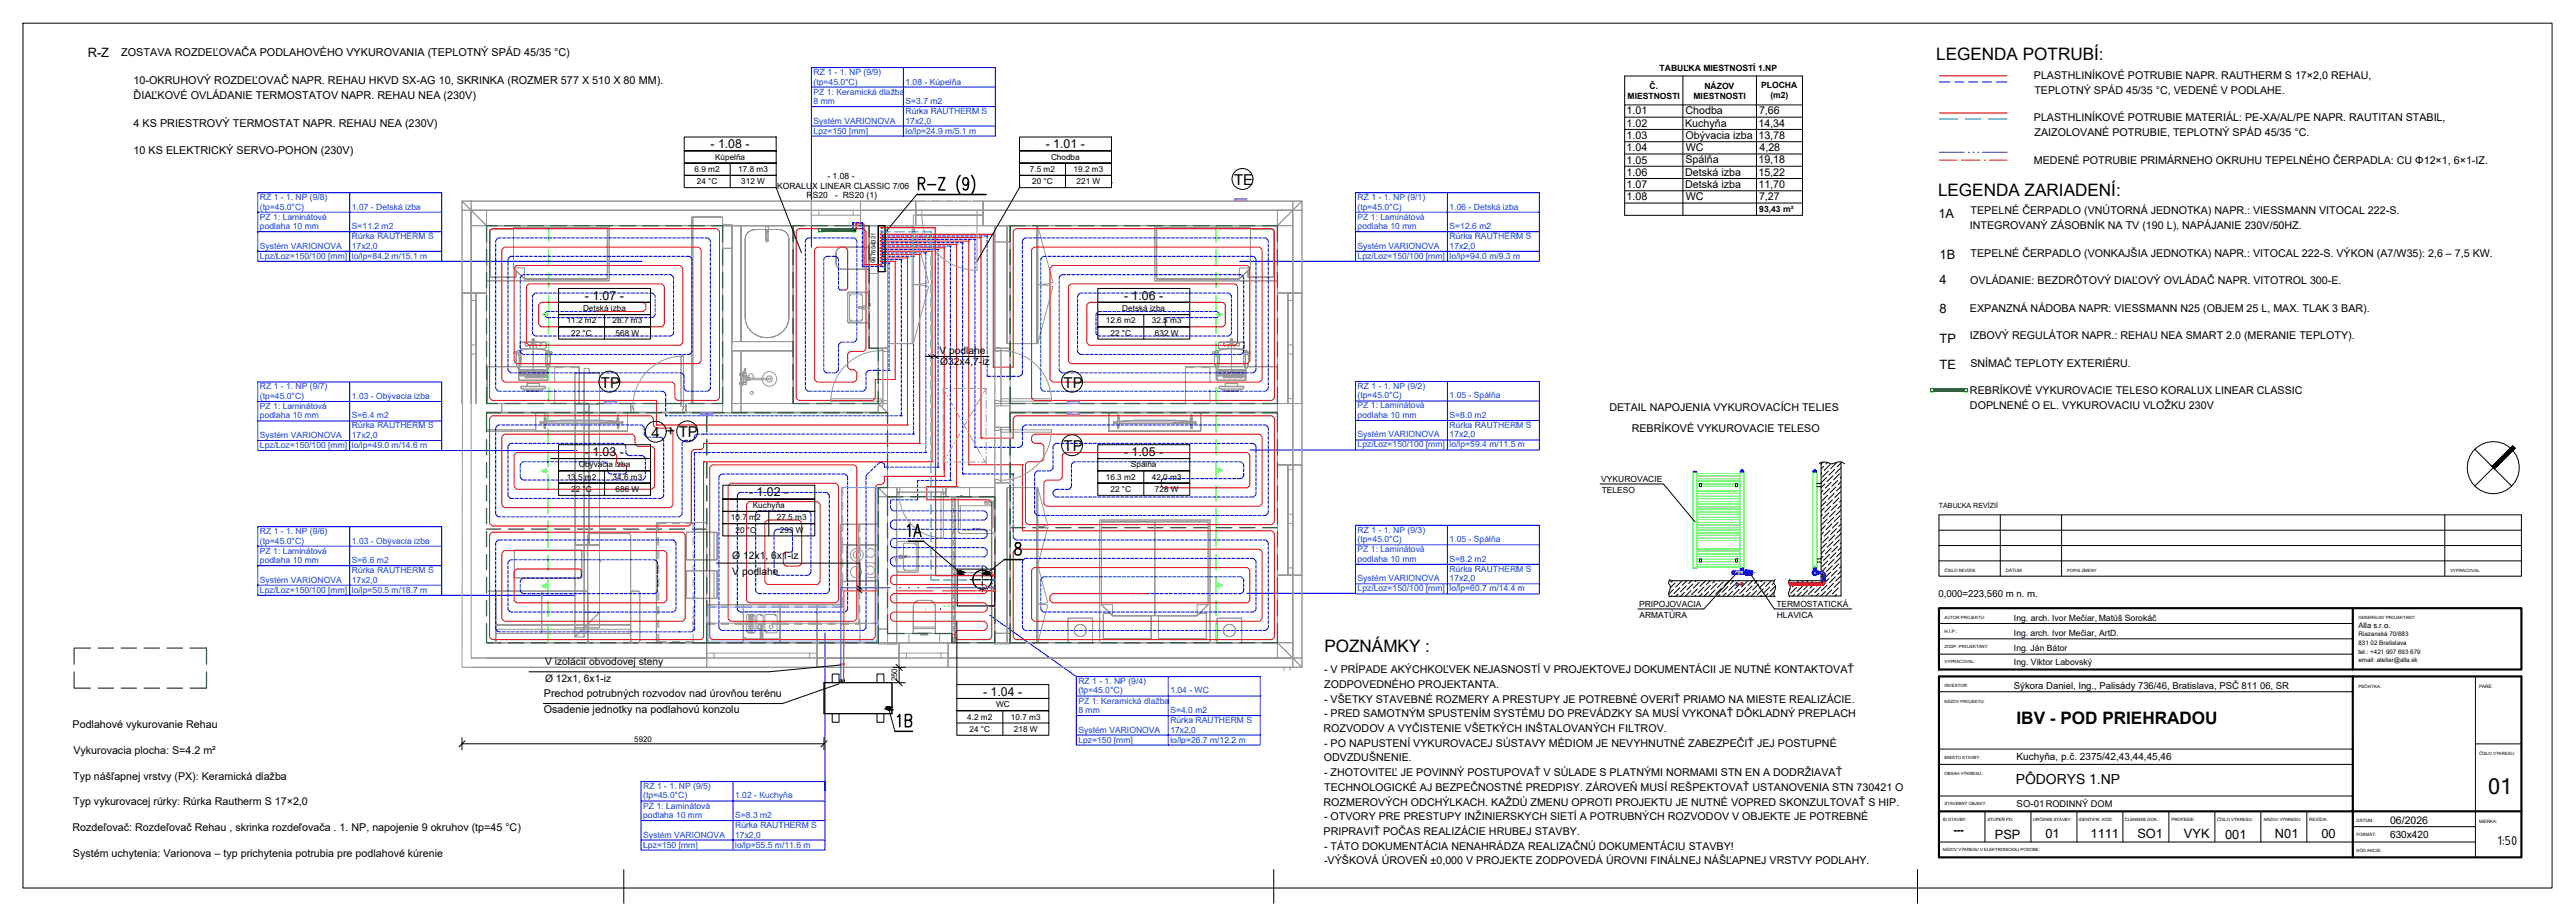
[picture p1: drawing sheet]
<svg xmlns="http://www.w3.org/2000/svg" width="840mm" height="297mm" viewBox="0 0 840 297" stroke-linecap="round" stroke-linejoin="round" font-family="sans-serif">
<defs><g id="words">
<text font-size="7.9" x="301.3" y="176.4" transform="rotate(-90 301.3 176.4)">1A</text>
<text font-size="7.5" x="291.4" y="238.1">1B</text>
<text font-size="7.1" x="811.6" y="258.8">01</text>
<g font-size="5.6">
<text x="631.6" y="19.4">LEGENDA POTRUBÍ:</text>
<text x="632.2" y="64">LEGENDA ZARIADENÍ:</text>
<text x="432" y="212.6">POZNÁMKY :</text>
<text x="657.8" y="236.1">IBV - POD PRIEHRADOU</text>
</g>
<g font-size="4.9">
<text x="402.6" y="60.3">TE</text>
<text x="196" y="126.4">TP</text>
<text x="347" y="126.4">TP</text>
<text x="212.5" y="142.7">4 +</text>
<text x="221.4" y="142.6">TP</text>
<text x="347" y="147.1">TP</text>
</g>
<text font-size="4.6" x="814.7" y="275.5">1:50</text>
<text font-size="4.5" x="657.5" y="255.7">PÔDORYS 1.NP</text>
<g font-size="4.2">
<text x="28.6" y="18.5">R-Z</text>
<text x="632.3" y="71">1A</text>
<text x="632.7" y="84.5">1B</text>
<text x="632.7" y="92.5">4</text>
<text x="632.7" y="101.9">8</text>
<text x="632.7" y="111.7">TP</text>
<text x="632.7" y="120.2">TE</text>
<text x="637.2" y="272.1">---</text>
<text x="650.7" y="273.5">PSP</text>
<text x="667.2" y="273.3">01</text>
<text x="681.9" y="273.3">1111</text>
<text x="697.2" y="273.3">SO1</text>
<text x="712.4" y="273.3">VYK</text>
<text x="725.8" y="273.5">001</text>
<text x="742.1" y="273.3">N01</text>
<text x="757.2" y="273.3">00</text>
</g>
<g font-size="4">
<text x="231.8" y="48.3">- 1.08 -</text>
<text x="341.1" y="48.3">- 1.01 -</text>
<text x="190.8" y="97.7">- 1.07 -</text>
<text x="366.7" y="97.7">- 1.06 -</text>
<text x="190.8" y="148.6">- 1.03 -</text>
<text x="366.7" y="148.6">- 1.05 -</text>
<text x="244.3" y="161.9">- 1.02 -</text>
<text x="320.7" y="226.9">- 1.04 -</text>
</g>
<g font-size="3.5">
<text x="39.5" y="18.3">ZOSTAVA ROZDEĽOVAČA PODLAHOVÉHO VYKUROVANIA (TEPLOTNÝ SPÁD 45/35 °C)</text>
<text x="43.6" y="27.4">10-OKRUHOVÝ ROZDEĽOVAČ NAPR. REHAU HKVD SX-AG 10, SKRINKA (ROZMER 577 X 510 X 80 MM).</text>
<text x="663.4" y="25.8">PLASTHLINÍKOVÉ POTRUBIE NAPR. RAUTHERM S 17×2,0 REHAU,</text>
<text x="43.6" y="32.2">ĎIAĽKOVÉ OVLÁDANIE TERMOSTATOV NAPR. REHAU NEA (230V)</text>
<text x="663.6" y="30.6">TEPLOTNÝ SPÁD 45/35 °C, VEDENÉ V PODLAHE.</text>
<text x="43.6" y="41.3">4 KS PRIESTROVÝ TERMOSTAT NAPR. REHAU NEA (230V)</text>
<text x="530.6" y="37.3">1.01</text>
<text x="530.6" y="41.3">1.02</text>
<text x="549.7" y="41.3">Kuchyňa</text>
<text x="549.8" y="37.3">Chodba</text>
<text x="573.6" y="41.3">14,34</text>
<text x="573.8" y="37.3">7,66</text>
<text x="663.4" y="39.6">PLASTHLINÍKOVÉ POTRUBIE MATERIÁL: PE-XA/AL/PE NAPR. RAUTITAN STABIL,</text>
<text x="530.6" y="45.3">1.03</text>
<text x="549.8" y="45.3">Obývacia izba</text>
<text x="573.6" y="45.3">13,78</text>
<text x="663.6" y="44.4">ZAIZOLOVANÉ POTRUBIE, TEPLOTNÝ SPÁD 45/35 °C.</text>
<text x="43.6" y="50.4">10 KS ELEKTRICKÝ SERVO-POHON (230V)</text>
<text x="530.6" y="49.3">1.04</text>
<text x="530.6" y="53.3">1.05</text>
<text x="549.8" y="53.3">Spálňa</text>
<text x="549.9" y="49.3">WC</text>
<text x="573.6" y="53.3">19,18</text>
<text x="573.9" y="49.3">4,28</text>
<text x="663.5" y="53.4">MEDENÉ POTRUBIE PRIMÁRNEHO OKRUHU TEPELNÉHO ČERPADLA: CU Φ12×1, 6×1-IZ.</text>
<text x="530.6" y="57.3">1.06</text>
<text x="549.7" y="57.3">Detská izba</text>
<text x="573.6" y="57.3">15,22</text>
<text x="530.6" y="61.3">1.07</text>
<text x="530.6" y="65.3">1.08</text>
<text x="549.7" y="61.3">Detská izba</text>
<text x="549.9" y="65.3">WC</text>
<text x="573.6" y="61.3">11,70</text>
<text x="573.8" y="65.3">7,27</text>
<text x="642.8" y="69.9">TEPELNÉ ČERPADLO (VNÚTORNÁ JEDNOTKA) NAPR.: VIESSMANN VITOCAL 222-S.</text>
<text x="642.6" y="74.7">INTEGROVANÝ ZÁSOBNÍK NA TV (190 L), NAPÁJANIE 230V/50HZ.</text>
<text x="642.8" y="83.7">TEPELNÉ ČERPADLO (VONKAJŠIA JEDNOTKA) NAPR.: VITOCAL 222-S. VÝKON (A7/W35): 2,6 – 7,5 KW.</text>
<text x="642.7" y="92.6">OVLÁDANIE: BEZDRÔTOVÝ DIAĽOVÝ OVLÁDAČ NAPR. VITOTROL 300-E.</text>
<text x="642.6" y="101.6">EXPANZNÁ NÁDOBA NAPR: VIESSMANN N25 (OBJEM 25 L, MAX. TLAK 3 BAR).</text>
<text x="642.6" y="110.5">IZBOVÝ REGULÁTOR NAPR.: REHAU NEA SMART 2.0 (MERANIE TEPLOTY).</text>
<text x="642.7" y="119.5">SNÍMAČ TEPLOTY EXTERIÉRU.</text>
<text x="642.6" y="128.5">REBRÍKOVÉ VYKUROVACIE TELESO KORALUX LINEAR CLASSIC</text>
<text x="525" y="134">DETAIL NAPOJENIA VYKUROVACÍCH TELIES</text>
<text x="642.6" y="133.3">DOPLNENÉ O EL. VYKUROVACIU VLOŽKU 230V</text>
<text x="532.3" y="140.9">REBRÍKOVÉ VYKUROVACIE TELESO</text>
<text x="431.9" y="219.5">- V PRÍPADE AKÝCHKOĽVEK NEJASNOSTÍ V PROJEKTOVEJ DOKUMENTÁCII JE NUTNÉ KONTAKTOVAŤ</text>
<text x="177.4" y="227.2">Prechod potrubných rozvodov nad úrovňou terénu</text>
<text x="431.9" y="224.3">ZODPOVEDNÉHO PROJEKTANTA.</text>
<text x="177.4" y="232.5">Osadenie jednotky na podlahovú konzolu</text>
<text x="431.9" y="229.1">- VŠETKY STAVEBNÉ ROZMERY A PRESTUPY JE POTREBNÉ OVERIŤ PRIAMO NA MIESTE REALIZÁCIE.</text>
<text x="431.9" y="233.9">- PRED SAMOTNÝM SPUSTENÍM SYSTÉMU DO PREVÁDZKY SA MUSÍ VYKONAŤ DÔKLADNÝ PREPLACH</text>
<text x="23.7" y="237.5">Podlahové vykurovanie Rehau</text>
<text x="431.7" y="238.7">ROZVODOV A VYČISTENIE VŠETKÝCH INŠTALOVANÝCH FILTROV.</text>
<text x="23.9" y="245.9">Vykurovacia plocha: S=4.2 m²</text>
<text x="431.9" y="243.5">- PO NAPUSTENÍ VYKUROVACEJ SÚSTAVY MÉDIOM JE NEVYHNUTNÉ ZABEZPEČIŤ JEJ POSTUPNÉ</text>
<text x="431.8" y="248.3">ODVZDUŠNENIE.</text>
<text x="23.9" y="254.3">Typ nášľapnej vrstvy (PX): Keramická dlažba</text>
<text x="431.9" y="253.1">- ZHOTOVITEĽ JE POVINNÝ POSTUPOVAŤ V SÚLADE S PLATNÝMI NORMAMI STN EN A DODRŽIAVAŤ</text>
<text x="431.9" y="257.9">TECHNOLOGICKÉ AJ BEZPEČNOSTNÉ PREDPISY. ZÁROVEŇ MUSÍ REŠPEKTOVAŤ USTANOVENIA STN 730421 O</text>
<text x="23.9" y="262.6">Typ vykurovacej rúrky: Rúrka Rautherm S 17×2,0</text>
<text x="431.7" y="262.7">ROZMEROVÝCH ODCHÝLKACH. KAŽDÚ ZMENU OPROTI PROJEKTU JE NUTNÉ VOPRED SKONZULTOVAŤ S HIP.</text>
<text x="431.9" y="267.5">- OTVORY PRE PRESTUPY INŽINIERSKYCH SIETÍ A POTRUBNÝCH ROZVODOV V OBJEKTE JE POTREBNÉ</text>
<text x="23.7" y="271">Rozdeľovač: Rozdeľovač Rehau , skrinka rozdeľovača . 1. NP, napojenie 9 okruhov (tp​=45 °C)</text>
<text x="431.7" y="272.3">PRIPRAVIŤ POČAS REALIZÁCIE HRUBEJ STAVBY.</text>
<text x="23.8" y="279.4">Systém uchytenia: Varionova – typ prichytenia potrubia pre podlahové kúrenie</text>
<text x="431.9" y="277.1">- TÁTO DOKUMENTÁCIA NENAHRÁDZA REALIZAČNÚ DOKUMENTÁCIU STAVBY!</text>
<text x="431.9" y="281.9">-VÝŠKOVÁ ÚROVEŇ ±0,000 V PROJEKTE ZODPOVEDÁ ÚROVNI FINÁLNEJ NÁŠĽAPNEJ VRSTVY PODLAHY.</text>
</g>
<g font-size="3.4">
<text x="306.4" y="115.5">V podlahe</text>
<text x="306.7" y="118.9">Ø32x4,7-iz</text>
<text x="238.9" y="182.3">Ø 12x1, 6x1-iz</text>
<text x="238.9" y="187.4">V podlahe</text>
<text x="177.8" y="217">V izolácií obvodovej steny</text>
<text x="177.8" y="222.3">Ø 12x1, 6x1-iz</text>
<text x="779.6" y="268.5">06/2026</text>
</g>
<g font-size="3.3">
<text x="657.8" y="247.9">Kuchyňa, p.č. 2375/42,43,44,45,46</text>
<text x="779.6" y="273.3">630x420</text>
</g>
<g font-size="3.1">
<text x="632.3" y="194.7">0,000=223,560 m n. m.</text>
<text x="657" y="224.6">Sýkora Daniel, Ing., Palisády 736/46, Bratislava, PSČ 811 06, SR</text>
<text x="657.8" y="263.1">SO-01RODINNÝ DOM</text>
</g>
<g font-size="2.8">
<text x="541.4" y="23.3">TABUĽKA MIESTNOSTÍ 1.NP</text>
<text x="538.1" y="29">Č.</text>
<text x="556" y="29">NÁZOV</text>
<text x="574.5" y="28.8">PLOCHA</text>
<text x="530.9" y="32.2">MIESTNOSTI</text>
<text x="552.4" y="32.2">MIESTNOSTI</text>
<text x="577.5" y="31.9">(m2)</text>
<text x="269.9" y="58.5">- 1.08 -</text>
<text x="253.5" y="61.5">KORALUX LINEAR CLASSIC 7/06</text>
<text x="263.1" y="64.5">RS20</text>
<text x="272.4" y="64.5">- RS20 (1)</text>
<text x="573.9" y="69.1">93,43 m²</text>
<text x="522.3" y="157.2">VYKUROVACIE</text>
<text x="522.5" y="160.7">TELESO</text>
<text x="534.6" y="197.9">PRIPOJOVACIA</text>
<text x="579.5" y="197.9">TERMOSTATICKÁ</text>
<text x="534.8" y="201.5">ARMATÚRA</text>
<text x="579.6" y="201.5">HLAVICA</text>
<text x="657" y="202.3">Ing. arch. Ivor Mečiar, Matúš Sorokáč</text>
<text x="657" y="207.5">Ing. arch. Ivor Mečiar, ArtD.</text>
<text x="657" y="212.3">Ing. Ján Bátor</text>
<text x="657" y="216.9">Ing. Viktor Labovský</text>
</g>
<g font-size="2.8" fill="#003fff">
<text x="265.4" y="27.6">(tp=45.0°C)</text>
<text x="265.4" y="24.5">RZ 1 - 1. NP (9/9)</text>
<text x="295.4" y="27.6">1.08 - Kúpelňa</text>
<text x="265.4" y="33.9">8 mm</text>
<text x="265.4" y="30.8">PZ 1: Keramická dlažba</text>
<text x="295.4" y="33.9">S=3.7 m2</text>
<text x="265.4" y="40.3">Systém VARIONOVA</text>
<text x="295.4" y="40.3">17x2,0</text>
<text x="295.4" y="37.2">Rúrka RAUTHERM S</text>
<text x="265.4" y="43.6">Lpz=150 [mm]</text>
<text x="295.4" y="43.6">lo/lp=24.9 m/5.1 m</text>
<text x="84.8" y="65.3">RZ 1 - 1. NP (9/8)</text>
<text x="442.8" y="65.3">RZ 1 - 1. NP (9/1)</text>
<text x="84.8" y="71.6">PZ 1: Laminátová</text>
<text x="84.8" y="68.4">(tp=45.0°C)</text>
<text x="114.8" y="68.4">1.07 - Detská izba</text>
<text x="442.8" y="71.6">PZ 1: Laminátová</text>
<text x="442.8" y="68.4">(tp=45.0°C)</text>
<text x="472.9" y="68.4">1.06 - Detská izba</text>
<text x="84.8" y="74.7">podlaha 10 mm</text>
<text x="114.8" y="74.7">S=11.2 m2</text>
<text x="442.8" y="74.7">podlaha 10 mm</text>
<text x="472.9" y="74.7">S=12.6 m2</text>
<text x="84.8" y="81.1">Systém VARIONOVA</text>
<text x="114.8" y="81.1">17x2,0</text>
<text x="114.8" y="78">Rúrka RAUTHERM S</text>
<text x="442.8" y="81.1">Systém VARIONOVA</text>
<text x="472.9" y="81.1">17x2,0</text>
<text x="472.9" y="78">Rúrka RAUTHERM S</text>
<text x="84.8" y="84.4">Lpz/Loz=150/100 [mm]</text>
<text x="114.8" y="84.4">lo/lp=84.2 m/15.1 m</text>
<text x="442.8" y="84.4">Lpz/Loz=150/100 [mm]</text>
<text x="472.9" y="84.4">lo/lp=94.0 m/9.3 m</text>
<text x="84.8" y="130.1">(tp=45.0°C)</text>
<text x="84.8" y="127">RZ 1 - 1. NP (9/7)</text>
<text x="114.8" y="130.1">1.03 - Obývacia izba</text>
<text x="442.8" y="129.9">(tp=45.0°C)</text>
<text x="442.8" y="126.8">RZ 1 - 1. NP (9/2)</text>
<text x="472.9" y="129.9">1.05 - Spálňa</text>
<text x="84.8" y="136.4">podlaha 10 mm</text>
<text x="84.8" y="133.3">PZ 1: Laminátová</text>
<text x="114.8" y="136.4">S=6.4 m2</text>
<text x="442.8" y="136.3">podlaha 10 mm</text>
<text x="442.8" y="133.2">PZ 1: Laminátová</text>
<text x="472.9" y="136.3">S=8.0 m2</text>
<text x="84.8" y="142.8">Systém VARIONOVA</text>
<text x="114.8" y="142.8">17x2,0</text>
<text x="114.8" y="139.7">Rúrka RAUTHERM S</text>
<text x="442.8" y="142.6">Systém VARIONOVA</text>
<text x="472.9" y="142.6">17x2,0</text>
<text x="472.9" y="139.5">Rúrka RAUTHERM S</text>
<text x="84.8" y="146.1">Lpz/Loz=150/100 [mm]</text>
<text x="114.8" y="146.1">lo/lp=49.0 m/14.6 m</text>
<text x="442.8" y="145.9">Lpz/Loz=150/100 [mm]</text>
<text x="472.9" y="145.9">lo/lp=59.4 m/11.5 m</text>
<text x="442.8" y="173.7">RZ 1 - 1. NP (9/3)</text>
<text x="84.8" y="177.3">(tp=45.0°C)</text>
<text x="84.8" y="174.2">RZ 1 - 1. NP (9/6)</text>
<text x="114.8" y="177.3">1.03 - Obývacia izba</text>
<text x="442.8" y="176.8">(tp=45.0°C)</text>
<text x="472.9" y="176.8">1.05 - Spálňa</text>
<text x="84.8" y="183.6">podlaha 10 mm</text>
<text x="84.8" y="180.5">PZ 1: Laminátová</text>
<text x="114.8" y="183.6">S=6.6 m2</text>
<text x="442.8" y="183.2">podlaha 10 mm</text>
<text x="442.8" y="180.1">PZ 1: Laminátová</text>
<text x="472.9" y="183.2">S=8.2 m2</text>
<text x="84.8" y="190">Systém VARIONOVA</text>
<text x="114.8" y="190">17x2,0</text>
<text x="114.8" y="186.9">Rúrka RAUTHERM S</text>
<text x="442.8" y="189.5">Systém VARIONOVA</text>
<text x="472.9" y="189.5">17x2,0</text>
<text x="472.9" y="186.4">Rúrka RAUTHERM S</text>
<text x="84.8" y="193.2">Lpz/Loz=150/100 [mm]</text>
<text x="114.8" y="193.2">lo/lp=50.5 m/18.7 m</text>
<text x="442.8" y="192.8">Lpz/Loz=150/100 [mm]</text>
<text x="472.9" y="192.8">lo/lp=60.7 m/14.4 m</text>
<text x="351.8" y="226.1">(tp=45.0°C)</text>
<text x="351.8" y="223">RZ 1 - 1. NP (9/4)</text>
<text x="381.8" y="226.1">1.04 - WC</text>
<text x="351.8" y="232.5">8 mm</text>
<text x="351.8" y="229.4">PZ 1: Keramická dlažba</text>
<text x="381.8" y="232.5">S=4.0 m2</text>
<text x="351.8" y="238.8">Systém VARIONOVA</text>
<text x="381.8" y="238.8">17x2,0</text>
<text x="381.8" y="235.8">Rúrka RAUTHERM S</text>
<text x="351.8" y="242.1">Lpz=150 [mm]</text>
<text x="381.8" y="242.1">lo/lp=26.7 m/12.2 m</text>
<text x="209.8" y="257.3">RZ 1 - 1. NP (9/5)</text>
<text x="209.8" y="263.6">PZ 1: Laminátová</text>
<text x="209.8" y="260.4">(tp=45.0°C)</text>
<text x="239.8" y="260.4">1.02 - Kuchyňa</text>
<text x="209.8" y="266.7">podlaha 10 mm</text>
<text x="239.8" y="270">Rúrka RAUTHERM S</text>
<text x="239.8" y="266.7">S=8.3 m2</text>
<text x="209.8" y="273.1">Systém VARIONOVA</text>
<text x="239.8" y="273.1">17x2,0</text>
<text x="209.8" y="276.4">Lpz=150 [mm]</text>
<text x="239.8" y="276.4">lo/lp=55.5 m/11.6 m</text>
</g>
<g font-size="2.7">
<text x="233.2" y="52.1">Kúpelňa</text>
<text x="342.8" y="52.1">Chodba</text>
<text x="226.6" y="56.1">6.9 m2</text>
<text x="240.8" y="56.1">17.8 m3</text>
<text x="335.9" y="56.1">7.5 m2</text>
<text x="350.2" y="56.1">19.2 m3</text>
<text x="227.3" y="60.1">24 °C</text>
<text x="241.8" y="60.1">312 W</text>
<text x="336.7" y="60.1">20 °C</text>
<text x="351.2" y="60.1">221 W</text>
<text x="190.2" y="101.5">Detská izba</text>
<text x="366.1" y="101.5">Detská izba</text>
<text x="184.8" y="105.5">11.2 m2</text>
<text x="199.8" y="105.5">28.7 m3</text>
<text x="360.7" y="105.5">12.6 m2</text>
<text x="375.7" y="105.5">32.5 m3</text>
<text x="186.3" y="109.5">22 °C</text>
<text x="200.8" y="109.5">568 W</text>
<text x="362.2" y="109.5">22 °C</text>
<text x="376.7" y="109.5">632 W</text>
<text x="188.8" y="152.4">Obývacia izba</text>
<text x="368.9" y="152.4">Spálňa</text>
<text x="184.8" y="156.4">13.5 m2</text>
<text x="186.3" y="160.4">22 °C</text>
<text x="199.8" y="156.4">34.6 m3</text>
<text x="200.8" y="160.4">686 W</text>
<text x="360.7" y="156.4">16.3 m2</text>
<text x="362.2" y="160.4">22 °C</text>
<text x="375.7" y="156.4">42.0 m3</text>
<text x="376.7" y="160.4">728 W</text>
<text x="245.6" y="165.6">Kuchyňa</text>
<text x="238.4" y="169.6">10.7 m2</text>
<text x="239.9" y="173.6">20 °C</text>
<text x="253.4" y="169.6">27.5 m3</text>
<text x="254.4" y="173.6">293 W</text>
<text x="324.9" y="230.6">WC</text>
<text x="315.5" y="234.6">4.2 m2</text>
<text x="316.3" y="238.6">24 °C</text>
<text x="329.8" y="234.6">10.7 m3</text>
<text x="330.8" y="238.6">218 W</text>
</g>
<g font-size="2.6">
<text x="292.7" y="222.2" transform="rotate(-90 292.7 222.2)">250</text>
<text x="206.9" y="241.9">5920</text>
</g>
<text font-size="2.5" x="769.3" y="204.6">Alla s.r.o.</text>
<text font-size="2.3" x="632.4" y="165.6">TABUĽKA REVÍZIÍ</text>
<g font-size="2">
<text x="285.5" y="79.1" transform="rotate(-90 285.5 79.1)">321</text>
<text x="285.5" y="85.7" transform="rotate(-90 285.5 85.7)">987654</text>
<text x="769.3" y="207.5">Riazanská 70/683</text>
<text x="769.3" y="210.3">831 02 Bratislava</text>
<text x="769.3" y="213.1">tel.: +421 907 693 679</text>
<text x="769.3" y="216">email: ateliar@alla.sk</text>
</g>
<g font-size="1.5">
<text x="654.3" y="186.4">DÁTUM</text>
<text x="634.3" y="206.3">H.I.P.:</text>
<text x="808.7" y="224.3">PARÉ:</text>
<text x="768.7" y="268.1">DÁTUM:</text>
<text x="808.7" y="268.4">MIERKA:</text>
</g>
<g font-size="1.4">
<text x="634.3" y="186.4">ČÍSLO REVÍZIE</text>
<text x="674.3" y="186.4">POPIS ZMENY</text>
<text x="799.3" y="186.4">VYPRACOVAL</text>
<text x="634.3" y="201.8">AUTOR PROJEKTU:</text>
<text x="769.3" y="201.8">GENERÁLNY PROJEKTANT:</text>
<text x="634.3" y="211.3">ZODP. PROJEKTANT:</text>
<text x="634.3" y="216.3">VYPRACOVAL:</text>
<text x="634.3" y="224.1">INVESTOR:</text>
<text x="769.3" y="224.2">PEČIATKA:</text>
<text x="634.3" y="229.1">NÁZOV PROJEKTU:</text>
<text x="634.3" y="247.5">MIESTO STAVBY:</text>
<text x="808.7" y="246">ČÍSLO VÝKRESU:</text>
<text x="634.3" y="252.5">OBSAH VÝKRESU:</text>
<text x="634.3" y="262.6">STAVEBNÝ OBJEKT:</text>
<text x="633.7" y="267.7">ID STAVBY:</text>
<text x="648.3" y="267.7">STUPEŇ PD:</text>
<text x="663.2" y="267.7">URČENIE STAVBY:</text>
<text x="678.1" y="267.7">IDENTIFIK. KÓD:</text>
<text x="693.1" y="267.7">ČLENENIE DOK.:</text>
<text x="708.3" y="267.7">PROFESIE:</text>
<text x="723.2" y="267.7">ČÍSLO VÝKRESU:</text>
<text x="738.4" y="267.7">NÁZOV VÝKRESU:</text>
<text x="753.3" y="267.7">REVÍZIA:</text>
<text x="768.7" y="272.7">FORMÁT:</text>
<text x="633.7" y="277.5">NÁZOV VÝKRESU V ELEKTRONICKEJ PODOBE:</text>
<text x="768.7" y="277.7">KÓD AKCIE:</text>
</g>
</g></defs>
<!-- layer: 0 -->
<path d="M7.5 7.6h825v281.9h-825z" fill="none" stroke="#000" stroke-width=".33"/>
<!-- layer: vyk-privod-45 PODL -->
<path d="M632.6 24.7h22.1" fill="none" stroke="#f00" stroke-width=".33"/>
<path d="M632.6 26.7h3.5M637.6 26.7h3M642.1 26.7h3M646.6 26.7h3M651.1 26.7h3.6" fill="none" stroke="#00f" stroke-width=".33"/>
<path d="M632.6 38.8h6M641.1 38.8h5M648.6 38.8h6.1" fill="none" stroke="#0dd" stroke-width=".4"/>
<!-- layer: vyk-tc-vratka -->
<path d="M632.6 52.2h5.8M639.9 52.2h6" fill="none" stroke="#ff7f00" stroke-width=".4"/>
<circle cx="647.4" cy="52.2" r=".2" fill="#ff7f00"/>
<path d="M648.9 52.2h5.8" fill="none" stroke="#ff7f00" stroke-width=".4"/>
<!-- layer: vyk-tc-privod -->
<path d="M632.6 49.7h8" fill="none" stroke="#5c5cb8" stroke-width=".4"/>
<g fill="#5c5cb8">
<circle cx="642.1" cy="49.7" r=".2"/>
<circle cx="643.6" cy="49.7" r=".2"/>
<circle cx="645.1" cy="49.7" r=".2"/>
</g>
<path d="M646.6 49.7h8.1" fill="none" stroke="#5c5cb8" stroke-width=".4"/>
<!-- layer: vyk-privod-45 -->
<g fill="none" stroke="#ff003f" stroke-width=".4">
<path d="M632.6 36.8h22.1M305.1 74.2l.1 113.5h18.7"/>
<circle cx="287.6" cy="74.2" r=".25"/>
<circle cx="324" cy="187.7" r=".25"/>
</g>
<!-- layer: OKRAJOV__DILAT_CIA_PDL -->
<g fill="none" stroke="#136734" stroke-width=".4">
<path d="M162.2 73.6h-3.5v5.2M164.7 73.6h5M172.2 73.6h5M179.7 73.6h5M187.2 73.6h5M194.7 73.6h5M202.2 73.6h5M209.7 73.6h5M217.2 73.6h5M224.7 73.6h5M232.2 73.6h3.5v5.2M262.4 73.6h-3.7v5.2"/>
<path d="M264.9 73.6h5M272.4 73.6h5M279.9 73.6h3.6v3.7M283.5 79.8v5M334.4 73.6h-4.9v5.2M336.9 73.6h5M344.4 73.6h5M351.9 73.6h5M359.4 73.6h5M366.9 73.6h5M374.4 73.6h5M381.9 73.6h5"/>
<path d="M389.4 73.6h5M396.9 73.6h5M404.4 73.6h5M411.9 73.6h4.8v5.2M158.7 81.3v5M158.7 88.8v5M158.7 96.3v5M235.7 81.3v5M235.7 88.8v5M235.7 96.3v5M258.7 81.3v5M258.7 88.8v5"/>
<path d="M258.7 96.3v5M283.5 87.3v5M283.5 94.8v5M329.5 81.3v5M329.5 88.8v5M329.5 96.3v5M416.7 81.3v5M416.7 88.8v5M416.7 96.3v5M158.7 103.8v5M158.7 111.3v5M158.7 118.8v5"/>
<path d="M235.7 103.8v5M235.7 111.3v5M235.7 118.8v5M258.7 103.8v5M258.7 111.3v5M258.7 118.8v5M283.5 109.8v3.8h3v4M283.5 102.3v5M329.5 103.8v5M329.5 111.3v5M329.5 118.8v5M416.7 103.8v5"/>
<path d="M416.7 111.3v5M416.7 118.8v5M158.7 126.3v5.3h3.5M163.4 134.6h-4.7v6.2M164.7 131.6h5M165.9 134.6h5M172.2 131.6h5M173.4 134.6h5M179.7 131.6h5M180.9 134.6h5M187.2 131.6h5M188.4 134.6h5"/>
<path d="M194.7 131.6h5M195.9 134.6h5M202.2 131.6h5M203.4 134.6h5M209.7 131.6h5M210.9 134.6h5M217.2 131.6h5M218.4 134.6h5M224.7 131.6h5M225.9 134.6h4.6v6.2v-6.2h5.8M235.7 126.3v5.3h-3.5M238.8 134.6h5"/>
<path d="M246.3 134.6h5M253.8 134.6h5M258.7 126.3v5.3h5.2M261.3 134.6h5M266.4 131.6h5M268.8 134.6h5M273.9 131.6h5M276.3 134.6h5M283.8 134.6h5.7v3.4M286.5 120.1v5M286.5 127.6v4h-5.1M329.5 126.3v5.3h4.9"/>
<path d="M334.4 134.6h-4.9v6.2M336.9 134.6h5M336.9 131.6h5M344.4 134.6h5M344.4 131.6h5M351.9 134.6h5M351.9 131.6h5M359.4 134.6h5M359.4 131.6h5M366.9 134.6h5M366.9 131.6h5M374.4 134.6h5"/>
<path d="M374.4 131.6h5M381.9 134.6h5M381.9 131.6h5M389.4 134.6h5M389.4 131.6h5M396.9 134.6h5M396.9 131.6h5M404.4 134.6h5M404.4 131.6h5M411.9 134.6h4.8v6.2M416.7 126.3v5.3h-4.8M158.7 143.3v5"/>
<path d="M158.7 150.8v5M158.7 158.3v5M230.5 143.3v5M230.5 150.8v5M230.5 158.3v5M289.5 155.5v3.5h-3v5.3M289.5 140.5v5M289.5 148v5M329.5 143.3v5M329.5 150.8v5M329.5 158.3v5M416.7 143.3v5"/>
<path d="M416.7 150.8v5M416.7 158.3v5M158.7 165.8v5M158.7 173.3v5M230.5 165.8v5M230.5 173.3v5M286.5 166.8v5M286.5 174.3v5M289.5 170.5v5M289.5 178v5M294.5 162h-5v6M297 162h5"/>
<path d="M304.5 162h5M312 162h5M319.5 162h5v3.8M324.5 168.3v5M324.5 175.8v5M329.5 165.8v5M329.5 173.3v5M416.7 165.8v5M416.7 173.3v5M158.7 180.8v5M158.7 188.3v5M158.7 195.8v5"/>
<path d="M230.5 180.8v5M230.5 188.3v5M230.5 195.8v5M286.5 181.8v5M286.5 189.3v5M286.5 196.8v5M289.5 185.5v5M289.5 193v5M324.5 183.3v5M324.5 190.8v5M324.5 198.3v5M329.5 180.8v5"/>
<path d="M329.5 188.3v5M329.5 195.8v5M416.7 180.8v5M416.7 188.3v5M416.7 195.8v5M24.2 219.1v5.3h5.3M29.5 211.3h-5.3v5.3M32 211.3h5M39.5 211.3h5M47 211.3h5M54.5 211.3h5M62 211.3h5.4v5.3"/>
<path d="M67.4 219.1v5.3h-5.4M158.7 203.3v6.3h4.7M165.9 209.6h5M173.4 209.6h5M180.9 209.6h5M188.4 209.6h5M195.9 209.6h5M203.4 209.6h5M210.9 209.6h5M218.4 209.6h5M225.9 209.6h4.6v-6.3v6.3h4.3M237.3 209.6h5"/>
<path d="M244.8 209.6h5M252.3 209.6h5M259.8 209.6h5M267.3 209.6h5M274.8 209.6h5M286.5 204.3v5.3h-4.2M289.5 200.5v6.1h5.5M297.5 206.6h5M305 206.6h5.5v3h5.8M324.5 205.8v3.8h-5.7M329.5 203.3v6.3h4.9M336.9 209.6h5"/>
<path d="M344.4 209.6h5M351.9 209.6h5M359.4 209.6h5M366.9 209.6h5M374.4 209.6h5M381.9 209.6h5M389.4 209.6h5M396.9 209.6h5M404.4 209.6h5M416.7 203.3v6.3h-4.8M32 224.4h5M39.5 224.4h5"/>
<path d="M47 224.4h5M54.5 224.4h5"/>
</g>
<!-- layer: PR_VODN__POTRUBIE___PODL__VYK_ -->
<g fill="none" stroke="#d00" stroke-width=".33">
<path d="M287.3 78.6h.1M287.3 79.7h.1M287.3 77.5h.1M287.3 76.4h.1M287.3 78.6h28.7M287.3 79.7h24.7M287.3 77.5h32.7M287.3 76.4h36.7M312 79.7v78.9h-9.7M312 79.7h.1M316 78.6h.1M316 78.6v72.9"/>
<path d="M320 77.5h.1M320 77.5v65.4M324 76.4v43.3h6.5M324 76.4h.1M332.6 60.7h.1M287.3 85.2h.1M287.3 84.1h.1M287.3 83h.1M287.3 81.9h.1M287.3 80.8h.1M287.3 85.2h4.7M287.3 84.1h8.7"/>
<path d="M287.3 83h12.7M287.3 81.9h16.7M287.3 80.8h20.7M292 85.2h.1M292 85.2v38.5h-6.5M296 84.1h.1M296 84.1v54.5M300 83h.1M300 83v61.6M304 81.9h.1M304 81.9v68.7M308 80.8h.1"/>
<path d="M308 80.8v74.5M324 119.7h.1M214.1 138.6h.1M214.1 130.6v8M214.1 138.6h81.9M296 138.6h.1M229.5 150.6v22.9M229.5 144.6h70.5M229.5 150.6h.1M229.5 150.6h74.5M288.5 155.3h19.5M300 144.6h.1"/>
<path d="M302.3 158.6h.1M302.3 158.6v4.4M304 150.6h.1M308 155.3h.1M312 158.6h.1M316 151.5h17.5v21.6M316 151.5h.1M320 142.9h.1M320 142.9h10.5M333.5 151.5h.1"/>
<circle cx="287.3" cy="78.6" r=".17"/>
<circle cx="287.3" cy="77.5" r=".17"/>
<circle cx="287.3" cy="79.7" r=".17"/>
<circle cx="287.3" cy="76.4" r=".17"/>
<circle cx="287.3" cy="85.2" r=".17"/>
<circle cx="287.3" cy="81.9" r=".17"/>
<circle cx="287.3" cy="83" r=".17"/>
<circle cx="287.3" cy="80.8" r=".17"/>
<circle cx="287.3" cy="84.1" r=".17"/>
</g>
<!-- layer: 1__NP___ROZDE_OVA_E -->
<path d="M287.3 75.3h.1M287.3 86.9h.1M306.7 198.3h.1" fill="none" stroke="#d00" stroke-width=".33"/>
<!-- layer: PR_VODN__POTRUBIE -->
<path d="M308 150.7v2.7" fill="none" stroke="#d00" stroke-width=".33"/>
<!-- layer: Z_NA_PRECHODOV_CH_POTRUB_ -->
<g fill="none" stroke="#ff0" stroke-width=".33">
<path d="M214.1 134.6h.1M214.1 138.6h.1M230.5 134.6h.1M230.5 138.6h.1M289.5 134.6h.1M226.5 147.6h.1M230.5 144.6h.1M230.5 150.6h.1M230.5 147.6h.1M289.5 144.6h.1M289.5 150.6h.1M329.5 151.5h.1"/>
<path d="M333.5 151.5h.1M226.5 172.5h.1M230.5 172.5h.1M329.5 172.1h.1M333.5 172.1h.1"/>
</g>
<!-- layer: ODVODN__POTRUBIE___PODL__VYK_ -->
<g fill="none" stroke="#00d" stroke-width=".33">
<path d="M362.6 59.6h.1M287.8 79.1h.1M287.8 78h.1M287.8 76.9h.1M287.8 79.1h.9M287.8 78h.6M287.8 76.9h1.1M288.9 78h1M289.2 79.1h1M289.4 76.9h1M290.4 78h1M290.7 79.1h1"/>
<path d="M290.9 76.9h1M291.9 78h1M292.2 79.1h1M292.4 76.9h1M293.4 78h1M293.7 79.1h1M293.9 76.9h1M294.9 78h1M295.2 79.1h1M295.4 76.9h1M296.4 78h1M296.7 79.1h1"/>
<path d="M296.9 76.9h1M297.9 78h1M298.2 79.1h1M298.4 76.9h1M299.4 78h1M299.7 79.1h1M299.9 76.9h1M300.9 78h1M301.2 79.1h1M301.4 76.9h1M302.4 78h1M302.7 79.1h1"/>
<path d="M302.9 76.9h1M303.9 78h1M304.2 79.1h1M304.4 76.9h1M305.4 78h1M305.7 79.1h1M305.9 76.9h1M306.9 78h1M307.2 79.1h1M307.4 76.9h1M308.4 78h1M308.7 79.1h1"/>
<path d="M308.9 76.9h1M309.9 78h1M310.2 79.1h1M310.4 76.9h1M311.4 78h1M311.7 79.1h1M311.9 76.9h1M312.9 78h1M313.2 79.1h.8M313.4 76.9h1M314 79.1h.1M314 79.1v.7"/>
<path d="M314.4 78h1M314.9 76.9h1M315.9 78h1M316.4 76.9h1M317.4 78h.6M317.9 76.9h1M318 78h.1M318 78v.7M318 79.2v1M319.4 76.9h1M320.9 76.9h1.1M322 76.9h.1"/>
<path d="M322 76.9v.9M322 78.3v1M322 79.8v1M287.8 85.8h.1M287.8 84.7h.1M287.8 83.6h.1M287.8 82.5h.1M287.8 81.4h.1M287.8 80.2h.1M287.8 85.8h.9M287.8 84.7h.6M287.8 83.6h1.1"/>
<path d="M287.8 82.5h.9M287.8 81.4h.6M287.8 80.2h1.1M288.9 84.7h1M288.9 81.4h1M289.2 85.8h.8M289.2 82.5h1M289.4 83.6h1M289.4 80.2h1M290 85.8h.1M290 85.8v.7M290 87v1"/>
<path d="M290 88.5v1M290 90v1M290 91.5v1M290 93v1M290 94.5v1M290 96v1M290 97.5v1M290 99v1M290.4 84.7h1M290.4 81.4h1M290.7 82.5h1M290.9 83.6h1"/>
<path d="M290.9 80.2h1M291.9 84.7h1M291.9 81.4h1M292.2 82.5h1M292.4 83.6h1M292.4 80.2h1M293.4 84.7h.6M293.4 81.4h1M293.7 82.5h1M293.9 83.6h1M293.9 80.2h1M294 84.7h.1"/>
<path d="M294 84.7v1.2M294 86.4v1M294 87.9v1M294 89.4v1M294 90.9v1M294 92.4v1M294 93.9v1M294 95.4v1M294 96.9v1M294 98.4v1M294 99.9v1M294.9 81.4h1"/>
<path d="M295.2 82.5h1M295.4 83.6h1M295.4 80.2h1M296.4 81.4h1M296.7 82.5h1M296.9 83.6h1.1M296.9 80.2h1M297.9 81.4h1M298 83.6h.1M298 83.6v.9M298 85.1v.9M298 86.5v1.1"/>
<path d="M298 88v1.1M298 89.6v.9M298 91v1.1M298 92.5v1.1M298 94.1v.9M298 95.6v.9M298 97v1.1M298 98.5v1.1M298.2 82.5h1M298.4 80.2h1M299.4 81.4h1M299.7 82.5h1"/>
<path d="M299.9 80.2h1M300.9 81.4h1M301.2 82.5h.8M301.4 80.2h1M302 82.5h.1M302 82.5v.8M302 83.8v1M302 85.3v1M302 86.8v1M302 88.3v1M302 89.8v1M302 91.3v1"/>
<path d="M302 92.8v1M302 94.3v1M302 95.8v1M302 97.3v1M302 98.8v1M302.4 81.4h1M302.9 80.2h1M303.9 81.4h1M304.4 80.2h1M305.4 81.4h.6M305.9 80.2h1M306 81.4h.1"/>
<path d="M306 81.4v.6M306 82.5v1.1M306 84v1.1M306 85.6v.9M306 87.1v.9M306 88.5v1.1M306 90.1v.9M306 91.6v.9M306 93v1.1M306 94.5v1.1M306 96.1v.9M306 97.6v.9"/>
<path d="M306 99v1.1M307.4 80.2h1M308.9 80.2h1.1M310 80.2h.1M310 80.2v.5M310 81.3v1M310 82.7v1.1M310 84.3v.9M310 85.8v.9M310 87.2v1.1M310 88.7v1.1M310 90.3v.9"/>
<path d="M310 91.8v.9M310 93.2v1.1M310 94.7v1.1M310 96.3v.9M310 97.8v.9M310 99.2v1.1M314 80.3v1.1M314 81.8v1M314 83.4v.9M314 84.8v1M314 86.3v1.1M314 87.8v1"/>
<path d="M314 89.4v.9M314 90.8v1M314 92.3v1M314 93.8v1M314 95.3v1M314 96.8v1M314 98.3v1M314 99.9v.9M318 80.7v1M318 82.2v1M318 83.7v1M318 85.2v1"/>
<path d="M318 86.7v1M318 88.2v1M318 89.7v1M318 91.2v1M318 92.7v1M318 94.2v1M318 95.7v1M318 97.2v1M318 98.7v1M322 81.3v1M322 82.8v1M322 84.3v1"/>
<path d="M322 85.8v1M322 87.3v1M322 88.8v1M322 90.3v1M322 91.8v1M322 93.3v1M322 94.8v1M322 96.3v1M322 97.8v1M322 99.3v1M290 100.5v1M290 102v1"/>
<path d="M290 103.5v1M290 105v1M290 106.5v1M290 108v1M290 109.5v1M290 111v1M290 112.5v1M290 114v1M290 115.5v1M290 117v1M290 118.5v1M294 101.4v1"/>
<path d="M294 102.9v1M294 104.4v1M294 105.9v1M294 107.4v1M294 108.9v1M294 110.4v1M294 111.9v1M294 113.4v1M294 114.9v1M294 116.4v1M294 117.9v1M294 119.4v1"/>
<path d="M298 100.1v.9M298 101.6v.9M298 103v1.1M298 104.5v1.1M298 106.1v.9M298 107.5v1M298 109v1.1M298 110.5v1M298 112.1v.9M298 113.5v1.1M298 115v1.1M298 116.6v.9"/>
<path d="M298 118.1v.9M298 119.5v1.1M302 100.3v1M302 101.8v1M302 103.3v1M302 104.8v1M302 106.3v1M302 107.8v1M302 109.3v1M302 110.8v1M302 112.3v1M302 113.8v1"/>
<path d="M302 115.3v1M302 116.8v1M302 118.3v1M302 119.8v1M306 100.5v1.1M306 102.1v1.3M306 103.9v1M306 105.4v1M306 106.9v1M306 108.4v1M306 109.9v1M306 111.4v1"/>
<path d="M306 112.9v1M306 114.4v1M306 115.9v1M306 117.4v1M306 118.9v1M310 100.7v1M310 102.3v1.6M310 104.4v1M310 105.9v1M310 107.4v1M310 108.9v1M310 110.4v1"/>
<path d="M310 111.9v1M310 113.4v1M310 114.9v1M310 116.4v1M310 117.9v1M310 119.4v1M314 101.3v1M314 102.8v1.1M314 104.3v1M314 105.9v.9M314 107.3v1M314 108.8v1"/>
<path d="M314 110.3v1M314 111.8v1M314 113.3v1M314 114.8v1M314 116.3v1M314 117.8v1M314 119.3v1.1M318 100.2v1M318 101.7v1M318 103.2v1M318 104.7v1M318 106.2v1"/>
<path d="M318 107.7v1M318 109.2v1M318 110.7v1M318 112.2v1M318 113.7v1M318 115.2v1M318 116.7v1M318 118.2v1M318 119.7v1M322 100.8v1M322 102.3v1M322 103.8v1"/>
<path d="M322 105.3v1M322 106.8v1M322 108.3v1M322 109.8v1M322 111.3v1M322 112.8v1M322 114.3v1M322 115.8v1M322 117.3v1M322 118.8v1M217.1 135.6h.1M217.1 130.6v2"/>
<path d="M217.1 133.1v1M217.1 134.6v1M217.1 135.6h.7M218.3 135.6h1M219.8 135.6h1M221.3 135.6h1M222.8 135.6h1M224.3 135.6h1M225.8 135.6h1M227.3 135.6h1M228.8 135.6h1M230.3 135.6h1"/>
<path d="M231.8 135.6h1M233.3 135.6h1M234.8 135.6h1M236.3 135.6h1M237.8 135.6h1M239.3 135.6h1M240.8 135.6h1M242.3 135.6h1M243.8 135.6h1M245.3 135.6h1M246.8 135.6h1M248.3 135.6h1"/>
<path d="M249.8 135.6h1M251.3 135.6h1M252.8 135.6h1M254.3 135.6h1M255.8 135.6h1M257.3 135.6h1M258.8 135.6h1M260.3 135.6h1M261.8 135.6h1M263.3 135.6h1M264.8 135.6h1M266.3 135.6h1"/>
<path d="M267.8 135.6h1M269.3 135.6h1M270.8 135.6h1M272.3 135.6h1M273.8 135.6h1M275.3 135.6h1M276.8 135.6h1M278.3 135.6h1M279.8 135.6h1M281.3 135.6h1M282.8 135.6h1M284.3 135.6h1"/>
<path d="M285.5 120.8h1.8M285.8 135.6h1M287.3 135.6h1M287.8 120.8h1M288.8 135.6h1M289.3 120.8h.7M290 120.8h.1M290 120v.8M290.3 135.6h1M291.8 135.6h1M293.3 135.6h.7M294 135.6h.1"/>
<path d="M294 120.9v1M294 122.4v1M294 123.9v1M294 125.4v1M294 126.9v1M294 128.4v1M294 129.9v1M294 131.4v1M294 132.9v1M294 134.4v1.2M298 121v1.1M298 122.6v.9"/>
<path d="M298 124v1M298 125.5v1.1M298 127v1M298 128.6v.9M298 130v1M298 131.5v1.1M298 133.1v.9M298 134.6v.9M298 136v1.1M298 137.5v1.1M298 139.1v.9M302 121.3v1"/>
<path d="M302 122.8v1M302 124.3v1M302 125.8v1M302 127.3v1M302 128.8v1M302 130.3v1M302 131.8v1M302 133.3v1M302 134.8v1M302 136.3v1M302 137.8v1M302 139.3v1"/>
<path d="M306 120.4v1M306 121.9v1M306 123.4v1M306 124.9v1M306 126.4v1M306 127.9v1M306 129.4v1M306 130.9v1M306 132.4v1M306 133.9v1M306 135.4v1M306 136.9v1"/>
<path d="M306 138.4v1M306 139.9v1M310 120.9v1M310 122.4v1M310 123.9v1M310 125.4v1M310 126.9v1M310 128.4v1M310 129.9v1M310 131.4v1M310 132.9v1M310 134.4v1"/>
<path d="M310 135.9v1M310 137.4v1M310 138.9v1M314 120.8v1M314 122.4v.9M314 123.8v1M314 125.3v1M314 126.8v1M314 128.3v1M314 129.8v1M314 131.3v1M314 132.8v1"/>
<path d="M314 134.3v1M314 135.8v1M314 137.3v1M314 138.8v1M318 121.2v1M318 122.7v1M318 124.2v1M318 125.7v1M318 127.2v1M318 128.7v1M318 130.2v1M318 131.7v1"/>
<path d="M318 133.2v1M318 134.7v1M318 136.2v1M318 137.7v1M318 139.2v1M322 121.8v.9h1.3M322 120.3v1M323.8 122.7h1M325.3 122.7h1M326.8 122.7h1M328.3 122.7h2.2M226.5 147.6h.1"/>
<path d="M226.5 147.6h.8M226.5 147.6v1.2M226.5 149.3v1M226.5 150.8v1M226.5 152.3v1M226.5 153.8v1M226.5 155.3v1M226.5 156.8v1M226.5 158.3v1M226.5 159.8v1M227.8 147.6h1M229.3 147.6h1"/>
<path d="M229.5 141.5h1.5M230.8 147.6h1M231.5 141.5h1M232.3 147.6h1M233 141.5h1M233.8 147.6h1M234.5 141.5h1M235.3 147.6h1M236 141.5h1M236.8 147.6h1M237.5 141.5h1M238.3 147.6h1"/>
<path d="M239 141.5h1M239.8 147.6h1M240.5 141.5h1M241.3 147.6h1M242 141.5h1M242.8 147.6h1M243.5 141.5h1M244.3 147.6h1M245 141.5h1M245.8 147.6h1M246.5 141.5h1M247.3 147.6h1"/>
<path d="M248 141.5h1M248.8 147.6h1M249.5 141.5h1M250.3 147.6h1M251 141.5h1M251.8 147.6h1M252.5 141.5h1M253.3 147.6h1M254 141.5h1M254.8 147.6h1M255.5 141.5h1M256.3 147.6h1"/>
<path d="M257 141.5h1M257.8 147.6h1M258.5 141.5h1M259.3 147.6h1M260 141.5h1M260.8 147.6h1M261.5 141.5h1M262.3 147.6h1M263 141.5h1M263.8 147.6h1M264.5 141.5h1M265.3 147.6h1"/>
<path d="M266 141.5h1M266.8 147.6h1M267.5 141.5h1M268.3 147.6h1M269 141.5h1M269.8 147.6h1M270.5 141.5h1M271.3 147.6h1M272 141.5h1M272.8 147.6h1M273.5 141.5h1M274.3 147.6h1"/>
<path d="M275 141.5h1M275.8 147.6h1M276.5 141.5h1M277.3 147.6h1M278 141.5h1M278.8 147.6h1M279.5 141.5h1M280.3 147.6h1M281 141.5h1M281.8 147.6h1M282.5 141.5h1M283.3 147.6h1"/>
<path d="M284 141.5h1M284.8 147.6h1M285.5 141.5h1M286.3 147.6h1M287 141.5h1M287.8 147.6h1M288.5 141.5h1M288.5 152.3h1.5M289.3 147.6h1M290 141.5h1M290.5 152.3h1M290.8 147.6h1"/>
<path d="M291.5 141.5h1M292 152.3h1M292.3 147.6h1M293 141.5h1M293.5 152.3h1M293.8 147.6h1M294.5 141.5h1M295 152.3h1M295.3 147.6h1M296 141.5h1M296.5 152.3h1M296.8 147.6h1"/>
<path d="M297.5 141.5h.5M298 141.5h.1M298 140.5v1M298 152.3h1M298.3 147.6h1M299.3 156.6h.1M299.3 156.6v1M299.3 158.1v1M299.3 159.6v1M299.3 156.6h.6M299.5 152.3h1M299.8 147.6h1"/>
<path d="M300.4 156.6h1M301 152.3h1M301.3 147.6h.7M301.9 156.6h1M302 147.6h.1M302 140.8v1M302 142.3v1M302 143.8v1M302 145.3v1M302 146.8v.8M302.5 152.3h1M303.4 156.6h1"/>
<path d="M304 152.3h1M304.9 156.6h1M305.5 152.3h.5M306 152.3h.1M306 141.4v1M306 142.9v1M306 144.4v1M306 145.9v1M306 147.4v1M306 148.9v1M306 150.4v1.9M306.4 156.6h1"/>
<path d="M307.9 156.6h1M309.4 156.6h.6M310 153.9v1.7M310 156.6h.1M310 140.4v1M310 141.9v1M310 143.4v1M310 144.9v1M310 146.4v1M310 147.9v1M310 149.4v1M310 150.9v1"/>
<path d="M310 152.4v1M310 156.1v.5M314 154.5h.1M314 140.3v1M314 141.8v1M314 143.3v1M314 144.8v1M314 146.3v1M314 147.8v1M314 149.3v1M314 150.8v1M314 152.3v1"/>
<path d="M314 153.8v.7M314 154.5h1.3M315.8 154.5h1M317.3 154.5h1M318 145.8h.1M318 140.7v1M318 142.2v1M318 143.7v1M318 145.2v.6M318 145.8h1M318.8 154.5h1M319.5 145.8h1"/>
<path d="M320.3 154.5h1M321 145.8h1M321.8 154.5h1M322.5 145.8h1M323.3 154.5h1M324 145.8h1M324.8 154.5h1M325.5 145.8h1M326.3 154.5h1M327 145.8h1M327.8 154.5h1M328.5 145.8h2"/>
<path d="M329.3 154.5h1.2v1.1M330.5 154.5h.1M330.5 156.1v1M330.5 157.6v1M330.5 159.1v1M226.5 172.5v1M226.5 161.3v1M226.5 162.8v1M226.5 164.3v1M226.5 165.8v1M226.5 167.3v1M226.5 168.8v1"/>
<path d="M226.5 170.3v1M226.5 171.8v1M226.5 173.3v1M226.5 174.8v1M226.5 176.3l.1 1M226.6 177.8v1M226.6 179.3v1M299.3 161.1v1.9M330.5 160.6v1M330.5 162v1.1M330.5 163.6v1M330.5 165.1v.9"/>
<path d="M330.5 166.6v1M330.5 168v1.1M330.5 169.6v1M330.5 171.1v2M226.6 180.8v1M226.6 182.3v1M226.6 183.8v1M226.6 185.3v1M226.6 186.8v1M226.6 188.3v1M226.6 189.8v1M226.6 195.8v1"/>
<path d="M226.6 191.3v1M226.6 192.8v1M226.6 194.3v1M226.6 197.3v1M226.6 198.8v1M226.6 200.3v1M226.6 201.8v1.2"/>
<circle cx="287.8" cy="79.1" r=".17"/>
<circle cx="287.8" cy="78" r=".17"/>
<circle cx="287.8" cy="76.9" r=".17"/>
<circle cx="287.8" cy="84.7" r=".17"/>
<circle cx="287.8" cy="83.6" r=".17"/>
<circle cx="287.8" cy="85.8" r=".17"/>
<circle cx="287.8" cy="82.5" r=".17"/>
<circle cx="287.8" cy="81.4" r=".17"/>
<circle cx="287.8" cy="80.2" r=".17"/>
</g>
<!-- layer: 1__NP___ROZDE_OVA_E -->
<path d="M287.7 75.3h.1M287.7 86.9h.1M301.9 198.8h.1M306.7 198.7h.1M323.7 190.2h.1" fill="none" stroke="#00d" stroke-width=".33"/>
<path d="M286.5 73.6h.1M286.5 73.6h2.2v15h-2.2zM288.7 73.6h.1M286.5 88.6h.1M288.7 88.6h.1M309.3 197.6h.1" fill="none" stroke="#0d0" stroke-width=".33"/>
<!-- layer: OKRAJOV__Z_NY_ -->
<g fill="none" stroke="#0f0" stroke-width=".4">
<path d="M178.9 73.6v5.2M396.7 73.6v5.2M178.9 81.3v5M178.9 88.8v5M178.9 96.3v5M396.7 81.3v5M396.7 88.8v5M396.7 96.3v5M178.3 102.6v.6l-1.4-.6 1.4-.6v.6h.6M178.9 103.8v5M178.9 111.3v5M178.9 118.8v5"/>
<path d="M396.7 102.6h.6v.6l1.4-.6-1.4-.6v.6M396.7 103.8v5M396.7 111.3v5M396.7 118.8v5M178.7 134.6v2.7M178.7 139.8v5M178.9 126.3v5.3M396.7 126.3v5.3M396.7 134.6v6.2M178.1 153.5v.6l-1.4-.6 1.4-.6v.6h.6M178.7 147.3v5M178.7 154.8v5"/>
<path d="M396.7 153.3h.6v.6l1.4-.6-1.4-.6v.6M396.7 143.3v5M396.7 150.8v5M396.7 158.3v5M178.7 169.8v8.7M178.7 162.3v5M396.7 165.8v12.5M178.1 191v.6l-1.4-.6 1.4-.6v.6h.6M178.7 181v5M178.7 188.5v5M178.7 196v5M396.7 190.8h.6v.6l1.4-.6-1.4-.6v.6"/>
<path d="M396.7 180.8v5M396.7 188.3v5M396.7 195.8v5M178.7 203.5v6.1M396.7 203.3v6.3"/>
</g>
<!-- layer: DILATA_N___K_RY -->
<g fill="none" stroke="#136734" stroke-width=".4">
<path d="M158.7 172.5h4.7M165.9 172.5h5M173.4 172.5h5M180.9 172.5h5M188.4 172.5h5M195.9 172.5h5M203.4 172.5h5M210.9 172.5h5M218.4 172.5h5M225.9 172.5h4.6M329.5 172.1h4.9M336.9 172.1h5"/>
<path d="M344.4 172.1h5M351.9 172.1h5M359.4 172.1h5M366.9 172.1h5M374.4 172.1h5M381.9 172.1h5M389.4 172.1h5M396.9 172.1h5M404.4 172.1h5M411.9 172.1h4.8"/>
</g>
<!-- layer: TABU_KY -->
<g fill="none" stroke="#00f" stroke-width=".33">
<path d="M264.7 22h60v22.4h-60zM264.7 34.8h60M264.7 28.4h60M294.7 22v22.4M264.7 41.1h60M264.7 44.4v36.2M84.1 62.8h60v22.4h-60zM84.1 75.6h60M84.1 69.2h60M114.1 62.8v22.4M442.2 62.8h59.9v22.4h-59.9zM442.2 75.6h59.9"/>
<path d="M442.2 69.2h59.9M472.1 62.8v22.4M84.1 81.9h60M144.1 85.2h65.4M404.3 85.2h37.9M442.2 81.9h59.9M84.1 124.5h60v22.4h-60zM84.1 137.3h60M84.1 130.9h60M114.1 124.5v22.4M442.2 124.4h59.9v22.3h-59.9zM442.2 137.1h59.9"/>
<path d="M442.2 130.8h59.9M472.1 124.4v22.3M84.1 143.6h60M144.1 146.9h44.1M407.7 146.7h34.5M442.2 143.5h59.9M84.1 171.7h60v22.4h-60zM84.1 178.1h60M114.1 171.7v22.4M442.2 171.3h59.9v22.3h-59.9zM442.2 177.6h59.9M472.1 171.3v22.3"/>
<path d="M84.1 190.8h60M84.1 184.5h60M144.1 194.1h43.8M406.7 193.4h35.5M442.2 190.4h59.9M442.2 184h59.9M269.1 206.4v51.5M322.9 200.6l28.2 20h60v22.4h-60v-22.4M351.1 239.7h60M351.1 233.3h60M351.1 227h60M381.1 220.6v22.4"/>
<path d="M209.1 254.8h60v22.4h-60zM239.1 254.8v22.4M209.1 273.9h60M209.1 267.6h60M209.1 261.2h60"/>
</g>
<!-- layer: DXF_LAYER -->
<g fill="none" stroke="#989898" stroke-width=".33">
<path d="M338.1 49h.4M150.7 65.6l3 3h-3zM150.7 65.6h3v3zM150.7 68.6h3v27h-3zM153.7 68.6h268v146h-268zM153.7 68.6l5 5h-5zM153.7 65.6h111v3h-111zM153.7 68.6h5v5zM153.7 73.6h5v22h-5zM153.7 68.6v27M153.7 68.6v5M153.7 68.6h111"/>
<path d="M158.7 73.6h40v18h-40zM158.7 68.6h106v5h-106zM158.7 73.6h143.3M158.7 73.6v22M159.9 74.8h7.6v12.6l.8 .8v2.2h-8.4v-15.6h7.6v12.6l.8 .8v2.2h-8.4zM167.5 74.2h30.6v16.8h-27l-3.6-3.6v-13.2h30.6v16.8h-27l-3.6-3.6zM225.7 70.8h10v60.8h-10v-60.8h10v60.8h-10zM226.1 70.8v60.8M235.7 73.2h3v.4h-3zM235.7 73.6h3v7.4h-3zM235.7 73.2v.4M238.7 73.6h47.8v40.7h1.5v18.1h-1.5v2h-47.8z"/>
<path d="M238.7 73.6h3v37.8h-3v-37.8v37.8h3v-37.8zM238.7 73.6v37.8h20v3h-20h20v-3h-20v3M238.7 73.2v.4h-3v7.4M241.7 73.6h17v37.8h-17v-37.8v37.8h17v-37.8zM243.9 76l.9-.7 1.1-.4 8-.1a3.3 3.3 0 0 1 3.4 3.2 3.3 3.3 0 0 0-3.4-3.2h-7.4a3.3 3.3 0 0 0-3.4 3.2v25.5a7.2 7.2 0 0 0 7.1 6.6 7.2 7.2 0 0 0 7.1-6.6v-25.5v25.5a7.2 7.2 0 0 1-7.1 6.6 7.2 7.2 0 0 1-7.1-6.6v-25.5l.2-1.1zM250 75.5l-.3-1.2a.52 .52 0 0 1 .5-.6 .52 .52 0 0 1 .5 .7l-.3 1.1 .3-1.1-.1-.5-.4-.2-.4 .2-.1 .5 .3 1.1 .2 .2 .2-.2M250 75.5l-.1-.4 .3 .6 .3-.6v3.2l-.3 .2-.3-.2v-3.2v3.2l.3-.1-.3 .1 .2 .2 .4-.2-.2-.1 .2 .1v-3.2l-.1 .4M250 75.5h.4M258.7 75.3h.4v.5h-.4v-.5v.5h.4v-.5zM258.7 77.3h.4v.5h-.4v-.5v.5h.4v-.5zM264.7 65.6h16v8h-16zM264.7 68.6v-3v4.6"/>
<path d="M264.7 68.6h2.4v1.6h-2.4M264.7 70.2v-1.6v1.6M264.7 70.2v3.4M267.1 68.6h11.2M267.1 70.2h11.2M280.7 65.6h18v3h-18zM280.7 68.6h18v5h-18zM280.7 65.6v4.6M280.7 68.6h-2.4v1.6h2.4M280.7 70.2v-1.6v1.6M280.7 68.6h18M280.7 65.6v3"/>
<path d="M280.7 70.2v3.4M283.5 79.2h3v10h-3zM286.5 73.6h-3h3v40M286.5 73.6v40h-3v-40v40h3M286.5 73.6v7.4v-7.4h3v7.4h-3v32.6h3M289.5 73.6h8.4v38.4v-38.4h-8.4v38.4h8.4h-8.4zM289.5 73.6h8.4v-3.4h22.8v3.4h3.8v40.8h2v18h-2v7h2v18h-2v1.6h-16v1.5h-16v-1.5h-3v-27.4h-1.5v-18h1.5zM289.5 73.6v41.2M297.5 73.6v38.4M297.9 73.6l5 18.5-5 .7 5 .7-5 18.5M298.7 68.6h22h-22v1.6h22v-1.6v1.6h-22zM298.7 65.6h22v8h-22z"/>
<path d="M298.7 68.6v-3v4.6M298.7 68.6h20M298.7 68.6v1.6h2v-1.6M298.7 70.2v-1.6v1.6M298.7 70.2v3.4M300.7 70.2h18v18a18 18 0 0 1-18-18zM302 65.6h-151.3v66v-36h8v36M302.8 65.6h.3M302.8 73.6h.3M304 65.6h2.5M304 73.6h2.5M307.3 65.6h.3"/>
<path d="M307.3 73.6h.3M308.5 65.6h2.4M308.5 73.6h2.4M311.8 65.6h.3M311.8 73.6h.3M312.9 65.6h2.5M312.9 73.6h2.5M316.3 65.6h.3M316.3 73.6h.3M317.4 65.6h107.3v122h-3M317.4 73.6h99.3M318.7 68.6h2v1.6h-2z"/>
<path d="M320.7 68.6h96v5h-96zM320.7 65.6v4.6M320.7 70.2v-1.6v1.6M320.7 68.6h101M320.7 65.6v3M320.7 70.2v3.4M320.7 65.6h101v3h-101zM324.5 78.9h5v34.7h-5zM324.5 73.6h5v5.3h-5zM324.5 78.9v-5.3h5v41.2M324.5 78.9v35.9M328.5 73.6h10v38.4v-38.4h-10v38.4h10h-10z"/>
<path d="M329.5 73.6h87.2v22h3.4v36h-3.4v2.8h-87.2v-2h-3v-18h3zM338.1 73.6v38.4h.4l5-18.5-5-.7 5-.7-5-18.5M376.7 73.6h40v18h-40zM377.3 74.2h30.6v13.2l-3.6 3.6h-27v-16.8v16.8h27l3.6-3.6v-13.2zM407.9 74.8h7.6v15.6h-8.4v-2.2l.8-.8-.8 .8v2.2h8.4v-15.6h-7.6v12.6zM416.7 68.6h5l3-3h-3v3l-5 5zM416.7 73.6h5v22h-5zM416.7 73.6v22h3.4M421.7 68.6h3v27h-3zM421.7 68.6l3-3v3zM421.7 68.6v5h-5zM421.7 68.6v27"/>
<path d="M150.7 95.6h4.6M150.7 95.6h3M150.9 95.6l-.2 122h274v-3M153.7 95.6v36v-36h1.6v36M153.7 95.6h1.6v36M153.7 95.6v2.4h1.6v-2.4M155.3 95.6h-1.6h1.6M155.3 95.6h3.4M155.3 98v14.5M158.7 95.6h-3.4v36M158.7 95.6v-22h77v60.8h-77M167.5 87.4h3.6v3.6"/>
<path d="M235.7 81h3v53.6h-3v-53.6v50.6h-13.2M273.3 81.2l1.4-.6h8.8v7.2h-8.8a2.01 2.01 0 0 1-2-2 2.01 2.01 0 0 0 2 2h8.8v-7.2h-8.8a2.01 2.01 0 0 0-2 2v3.2v-3.6zM276.6 95.4h6.8l.1 .2h-.6l.3-.3h-6.4v.6l-.3-.3v9.4h.6l-.3 .3h6.4v-.6l.3 .3v-9.4l-.1 9.6h-6.8zM277.1 96.2l.3 .3v-.6h3.6l-.3 .3h.6v8.2l-.3-.3v.6h-3.6l.3-.3h-.6zM281.3 99.9l-1.1 .2v.4l1.1 .1M281.4 80.6l.5 .5v6.2l-.5 .5zM283.4 81.7l.1 5zM283.5 99h.4v.5h-.4v-.5h.4v.5h-.4v-.5h.4v.5h-.4v-.5v.5h.4v-.5zM283.5 83.9l.4 .1zM283.5 84h.4v.2h-.4zM283.5 84.2h.4v.2h-.4zM283.5 84.4l.4 .1z"/>
<path d="M283.5 83h.4v.4h-.4zM283.5 83.4h.4v.5h-.4zM283.5 84.5h.4v.5h-.4zM283.5 85h.4v.3h-.4zM283.5 83.9v.6M283.5 83.9h.4v.6h-.4M283.5 83v.9M283.5 84.5v.8h.4v-.8M283.5 83h.4v.9M286.5 81h3v32.6h-3zM297.5 92.8h.4M338.1 92.8h.4"/>
<path d="M407.9 87.4h-3.6v3.6M416.7 95.6h8v36h-8zM420.1 95.6h1.6v36v-36h-1.6v36h1.6h-1.6zM420.1 95.6h4.6M420.1 95.6v2.4h1.6v-2.4M420.1 95.6h1.6h-1.6M420.1 98v14.5M421.7 98v14.5M421.7 95.6h3M424.5 95.6v36M153.7 112.5h1.6v3h-1.6zM155.3 115.5v14.5"/>
<path d="M158.9 119.6h30v12h-30v-12h30v12h-30zM167.9 114.7l1.5 .3a4.1 4.1 0 0 1 3.5-1.3v-1.4h.7v-1.8h.3v11.8l-1.6-.1a3.2 3.2 0 0 1-2.9-.8l-.1-5.7-1.5-.5zM168.7 114.9a.3 .3 0 0 0-.4 .1 .3 .3 0 0 0 .2 .4M168.8 114.4l.4-.2a6 6 0 0 1 .3 5.7l-.3 .2a6.1 6.1 0 0 1-.4-5.7l.4-.2a6 6 0 0 1 .3 5.7l-.3 .2a6.1 6.1 0 0 1-.4-5.7zM169.3 119.9v-4.2l-1.6-.6 .3-.5 1.4 .4a4.1 4.1 0 0 1 3.5-1.3v-1.4h.7l.1-1.8h.5l.1 1.8h.6v1.4a4.1 4.1 0 0 1 3.6 1.3l1.4-.4 .2 .5-1.6 .6v4.2M169.3 119.9l.1 1.5a6.8 6.8 0 0 0 4.5 .9l1.7-.1a3.1 3.1 0 0 0 2.8-.8l.1-1.5M169.4 115l-.1 .7M169.7 111.6h4.2v2.2l-3.9-.1-.3-.3zM169.7 112.1l.4-.4h7.6l.5 .4M169.7 111.6h8.5l-.1 1.9-.4 .3-7.7-.1-.3-.3zM171.3 111.9l3-.4 2.2 .4 .1 .2-.4 .7-2.3-.3-2.2 .3-.3-.3-.1-.6 1.4-.3 2-.1 1.9 .4-.4 .9-2.3-.3-2.2 .3-.3-.3zM172.9 113.7h2"/>
<path d="M173.6 112.3h.7M173.6 111.3a.3 .3 0 0 1 .3-.3 .3 .3 0 0 1 .3 .3M173.9 110.5h.3l.1 1.8h.6v1.4a4.1 4.1 0 0 1 3.6 1.3l1.4-.4 .2 .5-1.6 .6v5.6a1.74 1.74 0 0 1-1.6 .8l-3 .2zM173.9 111.6h4.3l-.1 1.9-.4 .3h-3.8zM178.4 114.4l.3-.2a3.4 3.4 0 0 1 .8 3 3.4 3.4 0 0 0-.8-3 6 6 0 0 0-.3 5.7l.3 .2a3.4 3.4 0 0 0 .8-2.9 3.4 3.4 0 0 1-.8 2.9 6.1 6.1 0 0 1-.3-5.7zM178.5 115v.7M179.2 114.9a.3 .3 0 0 1 .4 .1 .3 .3 0 0 1-.2 .4M183.7 119.9h-2.8v4.6M186.2 119.9h2.7M222.1 116.1h.8v16.5h-.8zM223 116.1a16.5 16.5 0 0 0-16.5 16.5M225.7 101.2h.4"/>
<path d="M238.7 114.4h3v17.2h-3zM238.7 114.4v17.2h3M238.7 114.4h3v17.2M238.7 114.4v17.2M241.7 114.4h17v17.2h-17h17v-17.2h-17v17.2M280.1 100.1l2.2-.3-1 .1-.2 .5 .2 .2 1 .2a.5 .5 0 0 0 .5-.5 .5 .5 0 0 0-.5-.5l.5 .5-.5 .5-2.1-.3zM280.4 100.3h-.8h.8M281.3 100.1l.5-.1v.5h-.4zM286.5 113.6h3v18h-3zM286.5 113.6h3h-2M286.5 113.6v1.2M286.5 115.7v.3"/>
<path d="M286.5 116.8v2.5M287.5 113.6h2v1l-2-.3zM287.5 114.3a16.5 16.5 0 0 0-16.5 16.5M289.5 115.7v.3M289.5 116.8v2.5M324.5 113.6h5v18h-5v7.8h5v-7.8h-5zM324.5 113.6h5h-5h2M324.5 113.6h2v.7l-2 .3zM324.5 115.7v.3M324.5 116.8v2.5M326.5 114.3a16.5 16.5 0 0 1 16.5 16.5M329.5 115.7v.3"/>
<path d="M329.5 116.8v2.5M386.7 119.6h30v12h-30h30v-12h-30v12zM386.7 119.9h2.8M392 119.9h2.7v4.6M395.7 114.7l1.4 .3a4.1 4.1 0 0 1 3.6-1.3v-1.4h.7v-1.8h.3v11.8l-1.6-.1a3.1 3.1 0 0 1-2.9-.8l-.1-5.7-1.6-.5zM396.4 114.9a.3 .3 0 0 0-.3 .1 .3 .3 0 0 0 .2 .4M396.6 114.4l.3-.2a6 6 0 0 1 .3 5.7l-.3 .2a6 6 0 0 1-.3-5.7l.3-.2a6 6 0 0 1 .3 5.7l-.3 .2a6 6 0 0 1-.3-5.7zM397.1 115v.7M397.1 119.9v-4.2l-1.6-.6 .2-.5 1.4 .4a4.1 4.1 0 0 1 3.6-1.3v-1.4h.7l.1-1.8h.5v1.8h.7v1.4a4.1 4.1 0 0 1 3.6 1.3l1.4-.4 .2 .5-1.6 .6v4.2M397.1 119.9v1.4a1.74 1.74 0 0 0 1.6 .8 18.6 18.6 0 0 0 7-.2l.6-.6v-1.4M397.5 111.6h4.2v2.2l-4-.1-.2-.3zM397.5 112.1l.4-.4h7.6l.4 .4"/>
<path d="M397.5 111.6h8.4v1.9l-.4 .3-7.8-.1-.2-.3zM399.1 111.9l1.4-.3-1.4 .3 .1 .6 .2 .3 2.3-.3 2.3 .3 .4-.7-.1-.2-1.4-.3h-2.4h2.4l1.4 .3 .1 .2-.4 .7-2.3-.3-2.3 .3-.2-.3zM400.7 113.7h2M401.4 112.3h.6M401.4 111.3a.3 .3 0 0 1 .3-.3 .3 .3 0 0 1 .3 .3M401.7 110.5h.3v1.8h.7v1.4a4.1 4.1 0 0 1 3.6 1.3l1.4-.4 .2 .5-1.6 .6-.1 5.7a6.8 6.8 0 0 1-4.5 .9zM401.7 111.6h4.2v1.9l-.4 .3h-3.8zM406.2 114.4l.3-.2a3.4 3.4 0 0 1 .8 3 3.4 3.4 0 0 0-.8-3 6 6 0 0 0-.3 5.7l.3 .2a3.4 3.4 0 0 0 .8-2.9 3.4 3.4 0 0 1-.8 2.9 6.1 6.1 0 0 1-.3-5.7zM406.3 115v.7M407 114.9a.3 .3 0 0 1 .4 .1 .3 .3 0 0 1-.2 .4M420.1 112.5h1.6v3h-1.6zM420.1 115.5v14.5"/>
<path d="M421.7 115.5v14.5M158.7 134.6h16v6v-6h30v6h-30h30v-6h-30v6h-16h16v-6zM158.7 134.6h130.8v24.4h-3v50.6h-127.8M158.7 131.6h5v3h-5M158.7 131.6h48.3M158.7 134.6h48.3M163.7 131.6h42v3h-42zM169.2 120.6h9.4v3.4v-3.4h-9.4v3.4h9.4h-9.4zM169.4 120.7h1.6v1.9h-1.6zM169.4 122.2h1.6M169.4 121.4h1.6M169.8 121.8h1.2"/>
<path d="M169.8 121h1.2M169.8 120.7v1.9M169.9 126h2v-1h4v1h2v.6l-1.2 .6h-.8v.4h-4v-.4h-.8l-1.2-.6zM169.9 126h8v.6h-8zM169.9 126.6l1.2 .6h5.6l1.2-.6M170.2 120.7v1.9M170.6 121v1.6M171.2 121.8h1.2v.8h-1.2zM171.2 120.7h1.2v.3h-.4v.4h-.4v-.4h-.4zM171.2 122.8h1.2v.4h-1.2zM171.2 122.2h1.2M171.6 120.7v.3h.4v-.3"/>
<path d="M171.6 121.8v.8M171.6 122.8v.4M171.9 125h4v1h-4zM171.9 127.2h4v.4h-4zM172 121.8v.8M172 122.8v.4M172.6 120.7h5.8v1.9h-5.8zM172.6 122.8h1.5v.4h-1.5zM172.6 122.2h5.8M172.6 121.4h5.8M172.6 121h5.8M173 122.8v.4"/>
<path d="M173 121.4v.4h5.4M173.2 121.8v.4M173.2 120.7v.3M173.3 127.2v.4M173.3 122.2v.4M173.3 122.8v.4M173.4 121.4v.4M173.5 121.8v.4M173.6 121v.4M173.7 120.7v.3M173.7 122.2v.4M173.7 122.8v.4"/>
<path d="M173.8 121.4v.4M173.9 121.8v.4M174 121v.4M174.1 122.2v.4M174.2 120.7v.3M174.2 121.4v.4M174.3 122.8h1.6v.4h-1.6zM174.3 121.8v.4M174.4 121v.4M174.5 122.2v.4M174.6 127.2v.4M174.6 121.4v.4"/>
<path d="M174.7 120.7v.3M174.7 121.8v.4M174.7 122.8v.4M174.8 121v.4M174.9 122.2v.4M175 121.4v.4M175.1 121.8v.4M175.1 122.8v.4M175.2 121v.4M175.3 122.2v.4M175.4 121.4v.4M175.5 121.8v.4"/>
<path d="M175.5 122.8v.4M175.6 121v.4M175.7 122.2v.4M175.8 121.4v.4M175.9 121.8v.4M176 121v.4M176.1 122.8h1.6v.4h-1.6zM176.1 122.2v.4M176.2 121.4v.4M176.2 137.5l6.7-.5h13.5l6.8 .5v.5h-27h27v-.5l-6.8-.5h-13.5l-6.7 .5v.5zM176.2 137.5h27M176.3 121.8v.4"/>
<path d="M176.4 121v.4M176.5 122.2v.4M176.5 122.8v.4M176.6 121.4v.4M176.7 121.8v.4M176.8 121v.4M176.9 120.7v.3M176.9 122.2v.4M176.9 122.8v.4M177 121.4v.4M177.1 121.8v.4M177.2 121v.4"/>
<path d="M177.3 122.2v.4M177.3 122.8v.4M177.3 120.7v.3M177.4 121.4v.4M177.5 121.8v.4M177.6 135.3h.3l.3 1.9-.3 2.5h-.3h.3l.3-2.5-.3-1.9h-.3v4.4zM177.6 121v.4M177.7 122.2v.4M177.7 120.7v.3M177.7 121.4v.4M177.9 121.8v.4M177.9 121v.4"/>
<path d="M178 122.8h.4v.4h-.4zM178 122.2v.4M180.9 127v4.6M187.6 121.7v10h3v-10h5v10h-5v-10zM187.6 131.7h8v46h-8zM187.6 121.7h4.6M187.6 121.7h8v10h-3.4M187.6 121.7v86M187.8 131.7v46M190.6 131.7h1.6v46h-1.6v-46v46h1.6v-46zM190.6 131.7h-3h4.6M190.6 121.7v-1.6h1.6v1.6"/>
<path d="M190.6 131.7v2.4h1.6v-2.4M190.6 121.7v10M190.6 134.1v19.5M192.2 131.7v46h3.4v22M192.2 121.7h3.4v2.8M192.2 121.7h-1.6h1.6M192.2 131.7h-1.6h1.6M192.2 134.1v19.5M195.6 124.7v7h-3.4M196 137.7l.9 .1zM197.3 137.7l1.8 .1zM199.6 137.7l1.8 .1z"/>
<path d="M201.5 135.3h.3v4.4h-.3l-.3-1.8 .3-2.6h.3v4.4h-.3l-.3-1.8zM205.7 131.6h18v3h12v-3h-12v3h-18zM205.7 132.6v2v-3v3M205.7 132.6h.8l.2 2h-1zM207.8 131.6h.3M207.8 134.6h.3M209 131.6h2.5M209 134.6h2.5M212.3 131.6h.3M212.3 134.6h.3M213.5 131.6h2.5M213.5 134.6h2.5"/>
<path d="M216.8 131.6h.3M216.8 134.6h.3M218 131.6h2.5M218 134.6h2.5M221.3 131.6h.3M221.3 134.6h.3M222.9 132.6h.8v2h-1zM223.7 132.6v2v-3v3M238.7 131.6h3v3h-3zM238.7 131.6h47.8M241.3 121.8h.4v.5v-.5h-.4v.5h.4h-.4zM241.3 124.8h.4v.5v-.5h-.4v.5h.4h-.4z"/>
<path d="M241.7 131.6h44.8v3h3l-3-3v3h-44.8zM241.9 123.3v.5M242.2 121.9h.1M242.2 124.9h.3M242.2 125.3h.3M242.2 121.7v.2M242.2 124.7v.7M242.3 121.7l-.1 1.1M242.4 122.4h.3l-.1 .3zM242.4 122.4h.1M242.4 122.2h.1M242.5 121.9v.5"/>
<path d="M242.5 121.9h.1M242.5 124.8v.5M242.5 121.8l-.1 .6M242.6 122.7v.3M242.6 123.8h2M242.6 123.3h3M242.7 121.8v.6M242.7 124.8v.5M242.8 122.6h.5M242.9 122.7v.2M243 124.6l.1 .2 .2-.2M243 120.9v.8l-.5 .1z"/>
<path d="M243 121.7h.2M243 122.6v.4h1.3l-.8 .1v.2M243 122.6h.1M243 122.6h.5M243.2 120.2l-.2 .7M243.2 120.2l.3 2.4h.8a.8 .8 0 0 1 1-.7 .8 .8 0 0 1 .4 1.2l-.1 .2h3M243.2 120.2l-.2-.1-.7 1.6-.1-.3h-.5v1.4l.9 .2v.3h-.7l-.2-.5v1.6l.2-.6h.7l.1 .8-.2 .2-.3-.1v-.3h-.5v1.3h.5v-.3l.3-.1 1 .1v-1.3h1.1v-.3h4M243.2 120.2h.1M243.3 123v.3M243.3 123.8v.8h-.6M243.5 123.8v.3M243.8 123.1v.2"/>
<path d="M243.8 123.8v.3M244.3 122.6v.7M244.3 123.3h.1M244.5 123.3h.1M248.6 123.3h2.8v.5h-2.8M248.6 123.3a2.4 2.4 0 0 1 3.6-1.8 2.4 2.4 0 0 1 0 4.1 2.4 2.4 0 0 1-3.6-1.8M250 123.3a1 1 0 0 1 1.5-.6 1 1 0 0 1 0 1.7 1 1 0 0 1-1.5-.6M271 130h16.5v.8h-16.5zM286.5 131.6h3v3zM286.5 131.6h3M286.5 131.6h3h-2M286.5 120.2v.3"/>
<path d="M286.5 121.3v2.5M286.5 124.7v.3M286.5 125.8v2.5M286.5 129.2v.3M286.5 130.3v1.3M287.5 130.8l2-.2v1h-2zM289.5 130.3v4.3h-67M289.5 120.2v.3M289.5 121.3v2.5M289.5 124.7v.3M289.5 125.8v2.5M289.5 129.2v.3"/>
<path d="M307.7 129.5v.3M307.7 130.7v2.5M307.7 134v.3M307.7 135.2v2.5M307.7 138.5v.3M307.7 139.7v2.5M307.7 126.7l.9 1.6M309 129l.2 .3M309.2 126.7h-1.5v2M309.6 130l1.2 2.2M310 126.7h.3M311.2 126.7h2.5"/>
<path d="M311.3 132.9l.1 .3M311.8 133.9l1.3 2.2M313.5 136.8l.1 .3M314.1 137.8l1.2 2.2M314.5 126.7h.3M315.3 137.6l-1.3 2.1M315.7 126.7h2.5M315.9 136.6l-.2 .3M317.6 133.7l-1.3 2.2M318.2 132.7l-.2 .3M319 126.7h.3M319.8 129.8l-1.2 2.2"/>
<path d="M320.2 126.7h1.5v2M320.4 128.8l-.1 .3M321.7 129.5v.3M321.7 130.7v2.5M321.7 134v.3M321.7 135.2v2.5M321.7 138.5v.3M321.7 139.7v2.5M321.7 126.7l-.9 1.4M324.5 139.4h5v18h-5zM324.5 131.6h5h-5h2M324.5 139.4h5h-5h2"/>
<path d="M324.5 130.6l2 .2v.8h-2zM324.5 139.4h2v.7l-2 .3zM324.5 120.2v.3M324.5 121.3v2.5M324.5 124.7v.3M324.5 125.8v2.5M324.5 129.2v.3M324.5 130.3v10.3M326.5 130h16.5v.8h-16.5zM329.5 134.4h87.2v17.2h3.4v36h-3.4v22h-87.2v-52.2h-3v-18h3zM329.5 131.6h87.2h-87.2v3h87.2v-3v3h-87.2zM329.5 120.2v.3"/>
<path d="M329.5 121.3v2.5M329.5 124.7v.3M329.5 125.8v2.5M329.5 129.2v.3M329.5 130.3v10.3M361.7 134.6h30v6h-30h30v-6h-30v6zM363.2 137.5l6.7-.5h13.5l6.8 .5v.5h-27h27v-.5l-6.8-.5h-13.5l-6.7 .5v.5zM363.2 137.5h27M364.6 135.3h.2l.4 1.9-.4 2.5h-.2h.2l.4-2.5-.4-1.9h-.2v4.4zM383 137.7l.9 .1zM384.3 137.7l1.8 .1zM386.6 137.7l1.8 .1z"/>
<path d="M388.5 135.3h.3v4.4h-.3l-.3-1.8 .3-2.6h.3v4.4h-.3l-.3-1.8zM394.7 127v4.6M397 120.6h9.4v3.4v-3.4h-9.4v3.4h9.4h-9.4zM397.2 120.7h1.6v1.9h-1.6zM397.2 122.2h1.6M397.2 121.4h1.6M397.6 121.8h1.2M397.6 121h1.2M397.6 120.7v1.9M397.7 126h2v-1h4v1h2v.6l-1.2 .6h-.8v.4h-4v-.4h-.8l-1.2-.6zM397.7 126h8v.6h-8zM397.7 126.6l1.2 .6h5.6l1.2-.6"/>
<path d="M398 120.7v1.9M398.4 121v1.6M399 121.8h1.1v.8h-1.1zM399 120.7h1.1v.3h-.4v.4h-.3v-.4h-.4zM399 122.8h1.1v.4h-1.1zM399 122.2h1.1M399.4 120.7v.3h.3v-.3M399.4 121.8v.8M399.4 122.8v.4M399.7 125h4v1h-4zM399.7 127.2h4v.4h-4zM399.7 121.8v.8"/>
<path d="M399.7 122.8v.4M400.3 120.7h5.9v1.9h-5.9zM400.3 122.8h1.6v.4h-1.6zM400.3 122.2h5.9M400.3 121.4h5.9M400.3 121h5.9M400.7 122.8v.4M400.8 121.4v.4h5.4M400.9 121.8v.4M401 120.7v.3M401 127.2v.4M401.1 122.2v.4"/>
<path d="M401.1 122.8v.4M401.2 121.4v.4M401.3 121.8v.4M401.4 121v.4M401.5 120.7v.3M401.5 122.2v.4M401.5 122.8v.4M401.6 121.4v.4M401.7 121.8v.4M401.8 121v.4M401.9 122.2v.4M402 120.7v.3"/>
<path d="M402 121.4v.4M402.1 122.8h1.6v.4h-1.6zM402.1 121.8v.4M402.2 121v.4M402.3 122.2v.4M402.4 127.2v.4M402.4 121.4v.4M402.5 120.7v.3M402.5 121.8v.4M402.5 122.8v.4M402.6 121v.4M402.7 122.2v.4"/>
<path d="M402.8 121.4v.4M402.9 121.8v.4M402.9 122.8v.4M403 121v.4M403.1 122.2v.4M403.2 121.4v.4M403.3 121.8v.4M403.3 122.8v.4M403.4 121v.4M403.5 122.2v.4M403.6 121.4v.4M403.7 121.8v.4"/>
<path d="M403.8 121v.4M403.9 122.8h1.5v.4h-1.5zM403.9 122.2v.4M404 121.4v.4M404.1 121.8v.4M404.2 121v.4M404.3 122.2v.4M404.3 122.8v.4M404.3 121.4v.4M404.4 121.8v.4M404.5 121v.4M404.6 120.7v.3"/>
<path d="M404.6 122.2v.4M404.6 122.8v.4M404.7 121.4v.4M404.8 121.8v.4M404.9 121v.4M405 122.2v.4M405 122.8v.4M405.1 120.7v.3M405.1 121.4v.4M405.2 121.8v.4M405.3 121v.4M405.4 122.2v.4"/>
<path d="M405.5 120.7v.3M405.5 121.4v.4M405.6 121.8v.4M405.7 121v.4M405.8 122.8h.4v.4h-.4zM405.8 122.2v.4M416.7 131.6h5v20h-5zM420.1 131.6h4.6h-3M420.1 131.6v-1.6h1.6v1.6M420.1 131.6h1.6h-1.6M420.1 131.6h-3.4v20h3.4M421.7 131.6h3v20h-3z"/>
<path d="M421.7 131.6v20M158.7 140.1h16M166.7 140.1v.5M190.6 153.6h1.6v3h-1.6zM190.6 156.6v19.5M192.2 156.6v19.5M274.5 159h12v12h-12v-12v12h12v-12zM274.9 159v2.7M286.5 159l3 3h-3zM286.5 159h3v3zM289.5 159h3v3h-3zM292.5 159h16v3h-16z"/>
<path d="M292.5 159v3v-3v2M292.5 159h1l-.2 2h-.8zM295 159h-8.5v3M295.9 159h.3M297 159h2.5M300.4 159h.3M301.5 159h2.5M304.9 159h.3M306 159h18.5v3h-8.2h8.2v-3h-8.2v3h-10.3M307.5 159h1v2h-.8zM307.7 148.7v2h1.5M307.7 143v.3"/>
<path d="M307.7 144.2v2.5M307.7 147.5v.3M308.5 159h7.8v3h-7.8zM308.5 159v3v-3v2M308.5 149.3l-.8 1.4M309.1 148.3l-.2 .2M310 150.7h.3M310.8 145.4l-1.3 2.1M311.2 150.7h2.5M311.4 144.4l-.2 .2M313 141.5l-1.2 2.1M313.6 140.5l-.1 .2"/>
<path d="M314.5 150.7h.3M315.7 150.7h2.5M315.7 140.7l.2 .3M316.3 141.7l1.2 2.2M318 144.6l.1 .3M318.5 145.6l1.3 2.2M319 150.7h.3M320.2 148.6l.1 .2M320.8 149.6l.9 1.6M321.7 148.7v2h-1.5M321.7 143v.3M321.7 144.2v2.5"/>
<path d="M321.7 147.5v.3M324.5 157.4h5v49.1h-5zM324.5 157.4h5h-5h2M324.5 156.4l2 .2v.8h-2zM324.5 141.5v.3M324.5 142.6v2.5M324.5 146v.3M324.5 147.1v2.5M324.5 150.5v.3M324.5 151.6v2.5M324.5 155v.3M324.5 156.1v53.5"/>
<path d="M326.5 140.1h16.5v.8h-16.5zM328.5 159h10v50.6v-50.6h-10v50.6h10h-10zM329.5 141.5v.3M329.5 142.6v2.5M329.5 146v.3M329.5 147.1v2.5M329.5 150.5v.3M329.5 151.6v2.5M329.5 155v.3M329.5 156.1v53.9M338.1 159v50.6h.4l3.3-12.3-3.3-.4M338.5 159l3.3 12.2-3.3 .4 3.3 .4-3.3 12.3 3.3 12.2-3.3 .4"/>
<path d="M343 140.1a16.5 16.5 0 0 1-16.5 16.5M416.7 151.6h8v36h-8zM420.1 151.6h1.6v36v-36h-1.6v36h1.6h-1.6zM420.1 151.6h4.6M420.1 151.6v1.6h1.6v-1.6M420.1 151.6h1.6h-1.6M420.1 153.2v14.5M421.7 153.2v14.5M421.7 151.6h3M424.5 151.6v36M167.8 179.4h22h-22v9h22v-9v9h-22zM187.6 177.7h3v27h-3z"/>
<path d="M187.6 177.7h4.6M187.6 177.7h3M190.6 177.7h5v22h-5zM190.6 177.7v-1.6h1.6v1.6M190.6 177.7v27M191.9 174.1l.4-.1h12.8l.4 .1 .2 .5v29.1h-14v-29.1zM192.2 177.7h-1.6h1.6M192.2 177.7h3.4v27h-5M205.7 174.6l-.2-.5-.4-.1h-12.8l-.5 .3-.1 34.7M205.7 174.6v34.4M214.1 170.4h16.4v39.2h-16.4v-39.2h16.4v39.2h-16.4zM214.5 175.2v2.5"/>
<path d="M214.5 179.7v2.5M214.9 175.2v2.5M214.9 179.7v2.5M217.1 170.4h-2.6v2.8M217.3 170.7h-2.4v2.5M219.1 170.4h2.5M219.3 170.7h2.5M223.6 170.4h2.5v2.8M223.8 170.7h2.3M223.9 173.6h10v8.9h-10v-8.9v8.9h10v-8.9zM226.1 175.2v2.5M226.1 179.7v2.5"/>
<path d="M232.9 173.6v8.9M274.1 171v26.2h-7.6M274.1 177.6h12.4v12h-12.4zM274.1 171h12.4v6.6h-12.4zM274.5 175.3v2.3h2.8h-2.8v2.7M274.9 163.7v2.5M274.9 168.2v5.1M274.9 175.3v5M276.3 177.8h10v11.6h-10v-11.6v11.6h10v-11.6zM277.3 171h-2.8v2.3M279.3 171h3M280.1 177.6h6.4v12h-6.4v-12v2.7"/>
<path d="M280.1 171h6.4v6.6h-6.4v-6.6v2.3M280.1 175.3v2.3h2.2h-3M280.5 171v2.3M280.5 175.3v5M283.8 177.6h2.7v-2.3v2.3h-2.2h2.2v2.7v-2.7zM283.8 171h2.7v2.3v-2.3h-2.2M286.5 162h3v43.1h-3v-43.1v48M286.5 171v20.8M289.5 162h3v47.6h-3zM289.5 162h3v44.6h18v3h-18h18v-3h-18v3.4h-3zM289.5 162h3v-1.5h16v1.5h16v47.6h-35zM289.5 162h5.5"/>
<path d="M289.5 162v48M292.5 176.8v9.4l.1-9.6h6.8l.1 9.6-.3 .3h-6.4l-.3-.3h.6l-.3 .3 6.7-.1v-9.6M293.3 161a14.5 14.5 0 0 0 14.4 14.4M294.7 177.4v8.2h.6l-.3 .3 3.9-.1v-8.4M295.9 162h.3M297 162h2.5M300.4 162h.3M301.5 162h2.5M304.9 162h.3M306.9 161h.8v14.4h-.8zM310.4 165v-3h1.2v3M310.4 167.5v4"/>
<path d="M310.4 174v4M310.5 162h1v11.7h-1v-11.7v11.7h1v-11.7zM310.5 173.9h1v11.7h-1v-11.7v11.7h1v-11.7zM311 162v1.8M311 164.6v.3M311 165.8v1.5M311 168.1v.3M311 169.3v1.5M311 171.6v.3M311 172.8v1.5M311 175.1v.3M311 176.3v1.5"/>
<path d="M311 178.6v.3M311 179.8v1.5M311.6 167.5v4M311.6 174v4M312.6 162h12v10.9l-.3 .8-.6 .3 .6-.3 .3-.8v-10.9h-12v11.1l.3 .6 .6 .3h10.2h-10.2l-.6-.3-.3-.8zM312.7 164.9h11.8M313.3 164.9v7.1M313.3 161.6h.6v.4h-.6v-.4h.6v.4h-.6v-.4h.6v.4h-.6h.6v-.4h-.6v.4zM313.9 172.9h9.3M317.4 172.9v-.6h2.4v.6M321.2 163.4h3v1h-3zM321.4 163.7h.3v.3h-.3z"/>
<path d="M321.9 163.7h.2v.3h-.2zM322.3 163.7h.2v.3h-.2zM322.8 163.7h.2v.3h-.2zM323.5 163.6h.5v.6h-.5zM323.9 164.9v7.1M338.1 171.6h.4M358.7 169.6h36v40h-36zM359.3 170.2h34.8v27l-3.6 3.6h-13.8v-30.6h-17.4v27l3.6 3.6h13.8v-30.6h17.4v27l-3.6 3.6h-27.6l-3.6-3.6zM420.1 167.7h1.6v3h-1.6zM420.1 170.7v14.5M421.7 170.7v14.5M159.3 192.7l2 .1 .4 .5-.2-.4-.4-.2z"/>
<path d="M161.7 193.3v15.7l-.2 .4-.4 .2h-1.8M161.7 193.3v15.7M161.7 193.3l.2-.4 .4-.2h28.8l.4 .2 .2 .4M161.9 192.9l.4-.2h28.8l.4 .2 .2 .4v10.4h-30v-10.4zM176.1 192.7l.4 .2 .2 .4M176.7 193.3v9.8M177.3 192.7l-.4 .2-.2 .4M190.6 199.7h5l-5 5zM195.6 183.5l.1-.5 .5-.1-.5 .1-.1 .5v15.6l.1 .4 .5 .2-.5-.2-.1-.4M205.7 193.3l.2-.4 .4-.2 2 .1 .4 .5M205.9 192.9l2.2-.2 .4 .2 .2 .4v15.7l-.2 .4-.4 .2h-1.8l-.4-.2-.2-.4v-15.7zM208.7 193.3v15.7l-.2 .4-.4 .2"/>
<path d="M214.5 184.2v2.5M214.5 188.7v2.5M214.5 193.2v2.5M214.5 197.7v2.5M214.9 184.2v2.5M214.9 188.7v2.5M214.9 193.2v2.5M214.9 197.7v2.5M223.9 186.1h10v9h-10v-9v9h10v-9zM226.1 184.2v2.5M226.1 188.7v2.5M226.1 193.2v2.5"/>
<path d="M226.1 197.7v2.5M230.5 197.2h12v12.4h-12zM230.5 198h2.8M230.5 197.2h36M232.9 186.1v9M233.3 197.6h-2.8v2.7M235.3 197.6h2.5M235.3 198h2.5M239.8 197.6h2.7v10.4l.8-.1-.4 .5h11.2l.4-.4v-10.4h-2.7M239.8 198h5.5M242.5 197.2h12v12.4h-12zM242.5 199.8l.4-.4h11.2l-11.5 .1-.1 8.5 .4 .4 11.5-.2 .1-8.4-.4-.4-.4 .4h.8"/>
<path d="M245.3 197.6h-2.8v2.7M247.3 197.6h2.5M247.3 198h2.5M251.8 198h5.5M254.5 197.2h12v12.4h-12zM257.3 197.6h-2.8v2.7M259.3 197.6h2.5M259.3 198h2.5M263.8 197.6h5.7M263.8 198h5.9M266.5 197.2h7.6v-7.6h12.4v20h-20zM266.5 197.6v2.7"/>
<path d="M274.5 194.6v3h-3M274.5 186.8v2.8h2.8M274.5 182.3v2.5M274.5 189.6v3M274.9 194.8v3.2h-3.2M274.9 182.3v2.5M274.9 186.8v6M280.1 189.6h6.4v13.6h-6.4v-13.6v1.3M280.1 186.8v2.8h2.2h-3M280.1 182.3v2.5M280.1 192.9v2.5M280.1 197.4v2.5"/>
<path d="M280.5 182.3v2.5M280.5 186.8v4.1M280.5 192.9v2.5M280.5 197.4v2.5M282.4 184v-.5h2.8v.5M282.4 187.8v.5h2.8v-.5M283.8 189.6h2.7v-2.8v2.8h-2.2h2.2v1.3M286.5 189.6v20h-20M286.5 192.9v3.4M286.5 197.4v3.4M292.1 182.3h.4v.5h-.4v-.5h.4v.5h-.4v-.5h.4v.5v-.5h-.4v.5h.4h-.4zM294.2 181.3h.3v.5h-.3z"/>
<path d="M294.7 181.2l-1-.2a.5 .5 0 0 0-.5 .5 .5 .5 0 0 0 .5 .5l-.5-.5 .5-.5 2.1 .3 .2 .2-.2 .3-2.1 .2 1-.1M294.7 181.2l.2 .2-.2 .5M294.7 181.2l1.1 .1 .2 .2-1.3 .4M296.4 181.5l-.8 .1 .8-.1M298.5 196.3l1.4-.5a1.99 1.99 0 0 0-2 2v8.8h7.2v-8.8a1.99 1.99 0 0 0-2-2h-3.2h3.2a1.99 1.99 0 0 1 2 2v8.8h-7.2v-8.8zM310.4 180.5v4M310.4 187v4M310.4 193.5v4M310.5 185.8h1v11.7h-1v-11.7v11.7h1v-11.7zM310.5 197.7h1v11.7h-1v-11.7v11.7h1v-11.7zM311 182.1v.3M311 183.3v1.5"/>
<path d="M311 185.6v.3M311 186.8v1.5M311 189.1v.3M311 190.3v1.5M311 192.6v.3M311 193.8v1.5M311 196.1v.3M311 197.3v1.5M311 199.6v.3M311.6 180.5v4M311.6 187v4M311.6 193.5v4"/>
<path d="M312.6 186.7h12v-12v12M338.1 184.3h.4M338.1 196.9h.4M359.3 197.2h3.6v3.6M359.9 200h2.2l.8 .8-.8-.8h-2.2v8.4h15.6v-7.6h-12.6h12.6v7.6h-15.6zM394.1 197.2h-3.6v3.6M416.7 187.6h5v22h-5zM420.1 187.6h4.6v27M420.1 187.6v-2.4h1.6v2.4M420.1 187.6h1.6h-1.6M420.1 187.6h-3.4v22M421.7 187.6h3v27h-3z"/>
<path d="M421.7 187.6v27M153.7 214.6h76.8v3h-76.8M158.7 209.6h71.8v5h-71.8h71.8M158.7 209.6h258M161.7 203.7h30v5.3l-.2 .4-.4 .2h-28.8l-.4-.2-.2-.4zM161.7 203.7h44M161.7 203.1l.2 .5 .4 .1-.4 .2-.2 .4M161.7 209l.2 .4 .4 .2M161.7 206l.2 .4 .4 .2M161.7 209l-.2 .4-.4 .2M162.3 206.6h28.8M162.3 206.6l-.4 .1-.2 .5"/>
<path d="M176.1 205.2h-13.8l-.4 .2-.2 .4M176.1 205.2l.4 .2 .2 .4 .2-.4 .4-.2h13.8l.4 .2 .2 .4 .2-.4 .4-.2h12.8l.4 .2 .2 .4M176.7 204.3v1.7M176.7 203.1l.2 .5 .4 .1-.4 .2-.2 .4M176.7 203.1l-.2 .5-.4 .1 .4 .2 .2 .4M176.7 206l.2 .4 .4 .2M176.7 206l-.2 .4-.4 .2M187.6 204.7h3l-3 3zM190.6 204.7v3h-3l3-3v3M190.6 204.7l5-5v5zM191.1 206.6l.4 .1 .2 .5 .2-.5 .4-.1M191.7 203.7h14v5.3l-.2 .4-.4 .2h-12.8l-.4-.2-.2-.4z"/>
<path d="M191.7 206v3M191.7 204.3v1.7M191.7 203.1l.2 .5 .4 .1-.4 .2-.2 .4-.2-.4-.4-.2 .4-.1zM191.7 209l-.2 .4-.4 .2M191.7 206l-.2 .4-.4 .2M191.7 209l.2 .4 .4 .2M191.7 206l.2 .4 .4 .2M192.3 206.6h12.8M205.1 206.6l.4 .1 .2 .5M205.7 206v3M205.7 203.1l-.2 .5-.4 .1 .6 .4v1.9M205.7 209l-.2 .4-.4 .2"/>
<path d="M205.7 206l-.2 .4-.4 .2M205.7 209l.2 .4 .4 .2M214.5 202.2v2.5M214.5 206.7v2.9M214.9 202.2v2.5M214.9 206.7v2.5h2.4M219.3 209.2h2.5M223.8 209.2h2.3M226.1 204.9h.4v.6h-.4v-.6h.4v.6h-.4zM226.1 200.9h.4v.6h-.4v-.6h.4v.6h-.4zM226.1 202.8h.4v.8h-.4v-.8h.4v.8h-.4zM226.1 206.7v2.9h-2.5"/>
<path d="M226.1 202.2v2.5M230.5 206.8v2.8h2.8h-2.8v-2.2M230.5 209.6h36v8h-36zM230.5 213v4.6M230.5 213h2.4v1.6h-2.4M230.5 213v1.6v-1.6M230.5 202.3v2.5M230.5 209.6v3.4M230.5 214.6v3M230.5 203.6h2.8M232.9 214.6h31.2M232.9 213h31.2"/>
<path d="M233.3 203.2h-2.8v2.2M235.3 203.2h2.5M235.3 203.6h2.5M239.8 209.6h2.7v-2.8v2.8h2.8h-2.8v-2.2v2.2zM239.8 203.2h2.7h-12v6.4h12v-6.4M239.8 203.6h5.5M243.6 200.6l.3-.2h2l-.4 .4h.8v5.2l-.2 .3-2.2 .1 .4-.5-.8 .1zM244.1 200.5l1.6 .1zM244.1 201.1l1.6 .1zM244.1 201.8l1.6 .1zM244.1 202.4l1.6 .1zM244.1 203l1.6 .1z"/>
<path d="M244.1 203.7l1.6 .1zM244.1 204.3l1.6 .1zM244.1 205l1.6 .1zM244.1 205.6l1.6 .1zM244.1 206.3l1.6 .1zM245.3 203.2h-2.8v2.2M247 200.6l1.5-.2-.4 .4h.8v4.2l-.2 .3-1.4 .1 .4-.5-.8 .1zM247.3 203.2h2.5M247.3 203.6h2.5M248 206.2h.2v.7h-.2v-.7v.7h.2v-.7zM248.2 208h.4zM248.3 203.9l.3 .1v4l-.2 .1-.2-.1z"/>
<path d="M248.6 206.2h.2h-.2v.7h.2v-.7v.7h-.2zM248.6 204v4M248.6 204l-.2-.2-.2 .2v4v-1.1h-.2v1.3h.8v-1.3v1.3h-.8v-1.3h.2l.2 1.2 .2-1.2h.2h-.2v1.1M249.6 200.6l.3-.2h3.2l-.4 .4h.8v5.2l-.2 .3-3.4 .1 .4-.5-.8 .1zM251.8 209.6h2.7v-2.8v2.8h2.8h-2.8v-2.2v2.2zM251.8 203.2h2.7h-12v6.4h12v-6.4M251.8 203.6h5.5M257.3 203.2h-2.8v2.2M259.3 203.2h2.5M259.3 203.6h2.5M263.8 203.2h2.7h-12v6.4h12v-6.4M263.8 203.6h4.2"/>
<path d="M266.5 206.8v2.8h-2.7h2.7v-2.2v2.2h1.5M266.5 214.6h26.8v3h-26.8zM266.5 209.6h26.8v5h-26.8zM266.5 213v4.6v-3M266.5 213h-2.4v1.6h2.4M266.5 213v1.6v-1.6M266.5 202.3v3.1v-2.2h1.5M266.5 209.6v3.4M266.5 214.6h26.8M270 203.2h2.5M270 203.6h2.5M274.5 203.2h2.5"/>
<path d="M274.5 203.6h2.5M279 203.2h1.5h-14v6.4h14v-6.4M279 203.6h1.5M280.1 201.9v1.3h2.2M280.5 207.4v2.2h-1.5M280.5 201.9v3.5M286.5 207.3v2.3h-2.2M286.5 201.9v1.3h-2.2M286.5 209.6h3v.4h-3zM286.5 205.1h3v4.5h-3zM286.5 202.8v2.5M289.5 209.6h3v.4h-3z"/>
<path d="M293.3 209.6h16v8h-16zM293.3 213v4.6v-3M293.3 213h2.4v1.6h-2.4M293.3 213v1.6v-1.6M293.3 209.6v3.4M295.7 214.6h11.2M295.7 213h11.2M296.5 206.6h10v3h-10zM297.9 204.5h7.2l-.5 .5h-6.2zM299 206.5l5 .1zM300.4 206.6h.3v.4h-.3zM300.7 206.6h.5v.4h-.5z"/>
<path d="M301.2 206.6l.1 .4zM301.2 206.6h.6M301.2 206.6v.4h.6v-.4M301.2 206.6h-.8v.4h.8M301.3 206.6h.2v.4h-.2zM301.5 206.6h.2v.4h-.2zM301.7 206.6l.1 .4zM301.8 206.6h.5v.4h-.5zM301.8 206.6h.8M302.3 206.6h.3v.4h-.3zM302.6 206.6v.4h-.8M309.3 214.6h112.4v3h-112.4z"/>
<path d="M309.3 209.6h107.4v5h-107.4zM309.3 214.6h112.4M309.3 213v4.6M309.3 213h-2.4v1.6h2.4M309.3 213v1.6v-1.6M309.3 209.6v3.4M309.3 214.6v3M310.4 206.5v3.1h1.2v-3.1M310.4 200v4M311 200.8v1.5M311 203.1v.3M311 204.3v1.5"/>
<path d="M311 206.6v.3M311 207.8v1.8M311.6 200v4M324.5 209.6h5v.4h-5zM324.5 206.5h5v3.1h-5zM329.5 209.6h-5v.4M348.4 201.6h8v8h-8zM377.9 200.8h12.6l.8-.8h2.2v8.4h-15.6v-7.6v7.6h15.6v-8.4h-2.2l-.8 .8zM397 201.6h8v8h-8zM416.7 209.6h5v5zM416.7 209.6l5 5h-5zM418.8 217.6v1"/>
<path d="M420.8 217.6v1M421.7 214.6h3v3zM421.7 214.6l3 3h-3z"/>
<circle cx="250.2" cy="78.4" r=".5"/>
<circle cx="245.2" cy="128.1" r=".5"/>
<circle cx="279.2" cy="186.5" r="1.8"/>
<circle cx="279.5" cy="180.9" r="2.1"/>
<circle cx="279.5" cy="180.9" r="1.2"/>
<circle cx="283.8" cy="185.9" r="1.4"/>
<circle cx="283.9" cy="180.3" r="1.46"/>
<circle cx="247.9" cy="204.4" r=".6"/>
<circle cx="251.5" cy="204.4" r=".6"/>
<circle cx="352.4" cy="205.6" r="2"/>
<circle cx="401" cy="205.6" r="2"/>
</g>
<!-- layer: PODLAHOVKA -->
<path d="M275 94.6h.9l.6-.6-.1-12.7-.9-.7-9.1 .1-.7 .8v42.1l1 1h11.9l.9-1v-2.1l-.7-.8a1.94 1.94 0 0 1-2.3-1.1l.1-4.3 .9-.7h4l1-1v-38.1l-1-.9h-20.8l-1 .9 .1 54.4 .9 .7h23.9l.9-1v-5.9M194.2 101.6h15.6l.8-.7 .1-1.4-.9-.9h-33.1l-1 .9v6.1l1 1h39.1l.9-1v-12.1l-.9-.9-43.4 .1-.7 .8 .1 18.4 .9 .7 49.3-.1 .7-.9-.1-24.3-.8-.7-53.4 .1-.7 .8 .1 30.4 .9 .7 59.3-.1 .7-.9-.1-36.3-.8-.7-63.4 .1-.7 .8 .1 42.4 .9 .7h54.5l.9 .9v4.1l1 1 12.9-.1 .7-.9-.1-54.3-.8-.7h-73.1l-1 .9 .1 54.4 .9 .7h53.4M380.1 105.1v.9l.6 .6h18l1-1v-6.1l-1-.9h-43.2l-1 .9v12.1l1 1h47.2l1-1-.1-18.3-.9-.7-53.5 .1-.7 .8 .1 24.4 .9 .7 57.5-.1 .7-.9-.1-30.3-.9-.7-63.5 .1-.7 .8 .1 36.4 .9 .7 67.5-.1 .7-.9-.1-42.3-.9-.7-73.5 .1-.7 .8 .1 48.4 .9 .7 77.5-.1 .7-.9-.1-54.3-.8-.7-83.6 .1-.7 .8v44.2M229.5 144.6v1.2l-.6 .7-2.4 .1-1 .9v23.1l-1 .9h-63.8l-1-.9v-34.1l1-.9h51.5l.8 .7 .1 2.3 .7 .9 4.7 .1 1 .9v24.1l-.7 .8-54.1 .1-1-.9v-22.1l1-.9h41.5l.8 .7 .1 2.3 .7 .9 4.7 .1 1 .9v12.1l-1 .9h-43.8l-1-.9v-10.1l1-.9h31.5l.9 .9 .2 2.4 .8 .7h1.8l.4 .6v.9M288.5 155.3v1.7l-.7 .9a1.94 1.94 0 0 0-2.3 1v48.7l-.7 .9-52.3 .1-.9-.7-.1-55.4 .7-.8 46.4-.1 .8 .7v49.6l-.8 .7h-40.1l-.9-.7-.1-43.4 .7-.8 34.4-.1 .8 .7v37.6l-.8 .7h-28.1l-.9-.7-.1-31.4 .7-.8 22.4-.1 .8 .7 .1 25.3-.7 .9-16.3 .1-.9-.7-.1-19.4 .7-.8 10.4-.1 .8 .7v13.6l-.8 .7-4.4-.1-.7-.9v-2.9l.6-.6h.9M330.5 142.9v-6.4l1-.9h83.3l.8 .7 .1 33.8-.7 .9-79.5 .1-1-1v-18.6l1-1h4l1-.9-.1-4.4-.9-.7h-2l-1-.9 .1-1.3 .9-.7h73.2l.9 .7 .1 21.8-1 1h-69.2l-1-1 .1-6.9 .9-.7h4l.9-.7 .1-7.3 1-.9h59.2l1 .9v9.6l-1 1h-27.3l-.6-.6v-.9M229.5 173.5v34.1l-.7 .9-68.1 .1-.9-.7-.1-33.4 1-1 62.1 .1 .7 .9v27.1l-1 1h-57.8l-.9-.7-.1-21.4 1-1h51.8l1 1v15.1l-1 1h-47.8l-1-1v-9.1l1-1h20.3l.6 .6v.9M302.3 163h20.2l.9 .7 .1 43.9-.7 .9-10.3 .1-1-1 .1-1.3 .9-.7 8.8-.1 .7-.9v-1.1l-1-.9h-29.5l-.9-.7-.1-1.4 1-.9h29.5l.9-.7 .1-1.4-1-.9h-29.5l-.9-.7-.1-1.4 1-.9h29.5l1-1-.1-1.3-.9-.7h-29.5l-1-1 .1-1.3 .9-.7h14.8M333.5 173.1h81.3l.8 .7 .1 33.8-.9 1h-83.3l-1-1v-27.6l1-.9h79.2l1 .9v21.6l-1 1h-73.2l-1-1v-15.6l1-.9h69.2l1 .9v9.6l-1 1h-63.2l-1-1 .1-1.3 .9-.7h30.6" fill="none" stroke="#d00" stroke-width=".33"/>
<g fill="none" stroke="#00d" stroke-width=".33">
<path d="M161.7 79.6v1M163.5 77.6a1.42 1.42 0 0 0-1.8 .9v.6M164 77.6h1M165.5 77.6h1M167 77.6h1M168.5 77.6h1M170 77.6h1M171.5 77.6h1M173 77.6h1M174.5 77.6h1M176 77.6h1M177.5 77.6h1"/>
<path d="M179 77.6h1M180.5 77.6h1M182 77.6h1M183.5 77.6h1M185 77.6h1M186.5 77.6h1M188 77.6h1M189.5 77.6h1M191 77.6h1M192.5 77.6h1M194 77.6h1M195.5 77.6h1"/>
<path d="M197 77.6h1M198.5 77.6h1M200 77.6h1M201.5 77.6h1M203 77.6h1M204.5 77.6h1M206 77.6h1M207.5 77.6h1M209 77.6h1M210.5 77.6h1M212 77.6h1M213.5 77.6h1"/>
<path d="M215 77.6h1M216.5 77.6h1M218 77.6h1M219.5 77.6h1M221 77.6h1M222.5 77.6h1M224 77.6h1M225.5 77.6h1M227 77.6h1M228.5 77.6h1M230 77.6a1.42 1.42 0 0 1 1.7 .9v.6M231.7 79.6v1"/>
<path d="M262.7 79.6v1M264.9 77.6l-1.5 .1-.6 .6-.1 .8M265.4 77.6h1M266.9 77.6h1M268.4 77.6h1M269.9 77.6h1M271.4 77.6h1M272.9 77.6h1M274.4 77.6h1M275.9 77.6h1M277.4 77.6h1.2a1.4 1.4 0 0 1 .9 1.7M279.5 79.8v1"/>
<path d="M335.1 77.6l-.9 .1-.6 .6-.1 1.3M335.6 77.6h1M337.1 77.6h1M338.6 77.6h1M340.1 77.6h1M341.6 77.6h1M343.1 77.6h1M344.6 77.6h1M346.1 77.6h1M347.6 77.6h1M349.1 77.6h1M350.6 77.6h1"/>
<path d="M352.1 77.6h1M353.6 77.6h1M355.1 77.6h1M356.6 77.6h1M358.1 77.6h1M359.6 77.6h1M361.1 77.6h1M362.6 77.6h1M364.1 77.6h1M365.6 77.6h1M367.1 77.6h1M368.6 77.6h1"/>
<path d="M370.1 77.6h1M371.6 77.6h1M373.1 77.6h1M374.6 77.6h1M376.1 77.6h1M377.6 77.6h1M379.1 77.6h1M380.6 77.6h1M382.1 77.6h1M383.6 77.6h1M385.1 77.6h1M386.6 77.6h1"/>
<path d="M388.1 77.6h1M389.6 77.6h1M391.1 77.6h1M392.6 77.6h1M394.1 77.6h1M395.6 77.6h1M397.1 77.6h1M398.6 77.6h1M400.1 77.6h1M401.6 77.6h1M403.1 77.6h1M404.6 77.6h1"/>
<path d="M406.1 77.6h1M407.6 77.6h1M409.1 77.6h1M410.6 77.6h1M412.1 77.6l.9 .1 .6 .6 .1 .8M413.7 79.6v1M161.7 81.1v1M161.7 82.6v1M161.7 84.1v1M161.7 85.6v1M161.7 87.1v1M161.7 88.6v1"/>
<path d="M161.7 90.1v1M161.7 91.6v1M161.7 93.1v1M161.7 94.6v1M161.7 96.1v1M161.7 97.6v1M161.7 99.1v1M165.7 85.6v1M165.7 87.1v1M165.7 88.6v1M165.7 90.1v1M165.7 91.6v1"/>
<path d="M165.7 93.1v1M165.7 94.6v1M165.7 96.1v1M165.7 97.6v1M165.7 99.1v1M167.7 83.6l-1.3 .1-.6 .6-.1 .8M168.2 83.6h1M169.7 83.6h1M169.7 91.6v1M169.7 93.1v1M169.7 94.6v1M169.7 96.1v1"/>
<path d="M169.7 97.6v1M169.7 99.1v1M171.2 89.6l-.8 .1-.6 .6-.1 .8M171.2 83.6h1M171.7 89.6h1M172.7 83.6h1M173.2 89.6h1M173.7 97.6v1M173.7 99.1v1M174.2 83.6h1M174.7 89.6h1M175.5 95.6a1.42 1.42 0 0 0-1.8 .9v.6"/>
<path d="M175.7 83.6h1M176 95.6h1M176.2 89.6h1M177.2 83.6h1M177.5 95.6h1M177.7 89.6h1M178.7 83.6h1M179 95.6h1M179.2 89.6h1M180.2 83.6h1M180.5 95.6h1M180.7 89.6h1"/>
<path d="M181.7 83.6h1M182 95.6h1M182.2 89.6h1M183.2 83.6h1M183.5 95.6h1M183.7 89.6h1M184.7 83.6h1M185 95.6h1M185.2 89.6h1M186.2 83.6h1M186.5 95.6h1M186.7 89.6h1"/>
<path d="M187.7 83.6h1M188 95.6h1M188.2 89.6h1M189.2 83.6h1M189.5 95.6h1M189.7 89.6h1M190.7 83.6h1M191 95.6h1M191.2 89.6h1M192.2 83.6h1M192.5 95.6h1M192.7 89.6h1"/>
<path d="M193.7 83.6h1M194 95.6h1M194.2 89.6h1M195.2 83.6h1M195.5 95.6h1M195.7 89.6h1M196.7 83.6h1M197 95.6h1M197.2 89.6h1M198.2 83.6h1M198.5 95.6h1M198.7 89.6h1"/>
<path d="M199.7 83.6h1M200 95.6h1M200.2 89.6h1M201.2 83.6h1M201.5 95.6h1M201.7 89.6h1M202.7 83.6h1M203 95.6h1M203.2 89.6h1M204.2 83.6h1M204.5 95.6h1M204.7 89.6h1"/>
<path d="M205.7 83.6h1M206 95.6h1M206.2 89.6h1M207.2 83.6h1M207.5 95.6h1M207.7 89.6h1M208.7 83.6h1M209 95.6h1M209.2 89.6h1M210.2 83.6h1M210.5 95.6h1M210.7 89.6h1"/>
<path d="M211.7 83.6h1M212 95.6a1.42 1.42 0 0 1 1.7 .9v.6M212.2 89.6h1M213.2 83.6h1M213.7 89.6h1M213.7 97.6v1M213.7 99.1v1M214.7 83.6h1M215.2 89.6h1M216.2 83.6h1M216.7 89.6h1M217.7 83.6h1"/>
<path d="M218.2 89.6l.8 .1 .6 .6 .1 .8M219.2 83.6h1M219.7 91.6v1M219.7 93.1v1M219.7 94.6v1M219.7 96.1v1M219.7 97.6v1M219.7 99.1v1M220.7 83.6h1M222.2 83.6h1M223.7 83.6l1.3 .1 .6 .6 .1 .8M225.7 85.6v1"/>
<path d="M225.7 87.1v1M225.7 88.6v1M225.7 90.1v1M225.7 91.6v1M225.7 93.1v1M225.7 94.6v1M225.7 96.1v1M225.7 97.6v1M225.7 99.1v1M231.7 81.1v1M231.7 82.6v1M231.7 84.1v1"/>
<path d="M231.7 85.6v1M231.7 87.1v1M231.7 88.6v1M231.7 90.1v1M231.7 91.6v1M231.7 93.1v1M231.7 94.6v1M231.7 96.1v1M231.7 97.6v1M231.7 99.1v1M262.7 81.1v1M262.7 82.6v1"/>
<path d="M262.7 84.1v1M262.7 85.6v1M262.7 87.1v1M262.7 88.6v1M262.7 90.1v1M262.7 91.6v1M262.7 93.1v1M262.7 94.6v1M262.7 96.1v1M262.7 97.6v1M262.7 99.1v1M268.7 85.6v1"/>
<path d="M268.7 87.1v1M268.7 88.6v1M268.7 90.1v1M268.7 91.6v1M268.7 93.1v1M268.7 94.6v1M268.7 96.1v1M268.7 97.6v1M268.7 99.1v1M270.9 83.6l-1.5 .1-.6 .6-.1 .8M271.4 83.6l1.4 .1 .6 .6 .1 .9M273.5 93.2v.8l.4 .5 1.1 .1"/>
<path d="M273.5 85.8v.9M273.5 87.2v1.1M273.5 88.7v1M273.5 90.3v.9M273.5 91.7v1M279.5 81.3v1M279.5 82.8v1M279.5 84.3v1M279.5 85.8v1M279.5 87.3v1M279.5 88.8v1M279.5 90.3v1"/>
<path d="M279.5 91.8v1M279.5 93.3v1M279.5 94.8v1M279.5 96.3v1M279.5 97.8v1M279.5 99.3v1M333.5 80.1v1M333.5 81.6v1M333.5 83.1v1M333.5 84.6v1M333.5 86.1v1M333.5 87.6v1"/>
<path d="M333.5 89.1v1M333.5 90.6v1M333.5 92.1v1M333.5 93.6v1M333.5 95.1v1M333.5 96.6v1M333.5 98.1v1M333.5 99.6v1M339.5 85.6v1M339.5 87.1v1M339.5 88.6v1M339.5 90.1v1"/>
<path d="M339.5 91.6v1M339.5 93.1v1M339.5 94.6v1M339.5 96.1v1M339.5 97.6v1M339.5 99.1v1M341.4 83.6l-1.2 .1-.6 .6-.1 .8M341.9 83.6h1M343.4 83.6h1M344.9 83.6h1M345.5 91.6v1M345.5 93.1v1"/>
<path d="M345.5 94.6v1M345.5 96.1v1M345.5 97.6v1M345.5 99.1v1M346.4 83.6h1M347.6 89.6l-1.4 .1-.6 .6-.1 .8M347.9 83.6h1M348.1 89.6h1M349.4 83.6h1M349.6 89.6h1M350.9 83.6h1M351.1 89.6h1"/>
<path d="M351.5 97.6v1M351.5 99.1v1M352.4 83.6h1M352.6 89.6h1M353.1 95.6l-.9 .1-.6 .6-.1 .8M353.6 95.6h1M353.9 83.6h1M354.1 89.6h1M355.1 95.6h1M355.4 83.6h1M355.6 89.6h1M356.6 95.6h1"/>
<path d="M356.9 83.6h1M357.1 89.6h1M358.1 95.6h1M358.4 83.6h1M358.6 89.6h1M359.6 95.6h1M359.9 83.6h1M360.1 89.6h1M361.1 95.6h1M361.4 83.6h1M361.6 89.6h1M362.6 95.6h1"/>
<path d="M362.9 83.6h1M363.1 89.6h1M364.1 95.6h1M364.4 83.6h1M364.6 89.6h1M365.6 95.6h1M365.9 83.6h1M366.1 89.6h1M367.1 95.6h1M367.4 83.6h1M367.6 89.6h1M368.6 95.6h1"/>
<path d="M368.9 83.6h1M369.1 89.6h1M370.1 95.6h1M370.4 83.6h1M370.6 89.6h1M371.6 95.6h1M371.9 83.6h1M372.1 89.6h1M373.1 95.6h1M373.4 83.6h1M373.6 89.6h1M374.6 95.6h1"/>
<path d="M374.9 83.6h1M375.1 89.6h1M376.1 95.6h1M376.4 83.6h1M376.6 89.6h1M377.6 95.6h1M377.9 83.6h1M378.1 89.6h1M379.1 95.6h1M379.4 83.6h1M379.6 89.6h1M380.6 95.6h1"/>
<path d="M380.9 83.6h1M381.1 89.6h1M382.1 95.6h1M382.4 83.6h1M382.6 89.6h1M383.6 95.6h1M383.9 83.6h1M384.1 89.6h1M385.1 95.6h1M385.3 83.6h1.1M385.6 89.6h1M386.6 95.6h1"/>
<path d="M386.9 83.6h1M387.1 89.6h1M388.1 95.6h1M388.4 83.6h1M388.6 89.6h1M389.6 95.6h1M389.9 83.6h1M390.1 89.6h1M391.1 95.6h1M391.4 83.6h1M391.6 89.6h1M392.6 95.6h1"/>
<path d="M392.9 83.6h1M393.1 89.6h1M394.1 95.6h1M394.4 83.6h1M394.6 89.6h1M395.6 95.6h1M395.9 83.6h1M396.1 89.6h1M397.1 95.6h1M397.4 83.6h1M397.6 89.6h1M398.6 95.6h1"/>
<path d="M398.9 83.6h1M399.1 89.6h1M400.1 95.6l.9 .1 .6 .6 .1 .8M400.4 83.6h1M400.6 89.6h1M401.7 97.6v1M401.7 99.1v1M401.9 83.6h1M402.1 89.6h1M403.4 83.6h1M403.6 89.6l1.4 .1 .6 .6 .1 .8M404.9 83.6h.9"/>
<path d="M405.7 91.6v1M405.7 93.1v1M405.7 94.6v1M405.7 96.1v1M405.7 97.6v1M405.7 99.1v1M406.4 83.6h1M407.8 83.6l1.2 .1 .6 .6 .1 .8M409.7 85.6v1M409.7 87.1v1M409.7 88.6v1M409.7 90.1v1"/>
<path d="M409.7 91.6v1M409.7 93.1v1M409.7 94.6v1M409.7 96.1v1M409.7 97.6v1M409.7 99.1v1M413.7 81.1v1M413.7 82.6v1M413.7 84.1v1M413.7 85.6v1M413.7 87.1v1M413.7 88.6v1"/>
<path d="M413.7 90.1v1M413.7 91.6v1M413.7 93.1v1M413.7 94.6v1M413.7 96.1v1M413.7 97.6v1M413.7 99.1v1M161.7 100.6v1M161.7 102.1v1M161.7 103.6v1M161.7 105.1v1M161.7 106.6v1"/>
<path d="M161.7 108.1v1M161.7 109.6v1M161.7 111.1v1M161.7 112.6v1M161.7 114.1v1M161.7 115.6v1M161.7 117.1v1M161.7 118.6v1M165.7 100.6v1M165.7 102.1v1M165.7 103.6v1M165.7 105.1v1"/>
<path d="M165.7 106.6v1M165.7 108.1v1M165.7 109.6v1M165.7 111.1v1M165.7 112.6v1M165.7 114.1v1M165.7 115.6v1M165.7 117.1v1M165.7 118.6v1M169.7 114.1l.1 .8 .6 .6 .8 .1M169.7 100.6v1M169.7 102.1v1"/>
<path d="M169.7 103.6v1M169.7 105.1v1M169.7 106.6v1M169.7 108.1v1M169.7 109.6v1M169.7 111.1v1M169.7 112.6v1M171.7 115.6h1M173.2 115.6h1M173.7 108.1v.5a1.41 1.41 0 0 0 1.8 1M173.7 100.6v1M173.7 102.1v1"/>
<path d="M173.7 103.6v1M173.7 105.1v1M173.7 106.6v1M174.7 115.6h1M176 109.6h1M176.2 115.6h1M177.5 109.6h1M177.7 115.6h1M179 109.6h1M179.2 115.6h1M179.4 101.6l-1.1 .1-.5 .5-.1 .6 .6 .7 1.3 .1M179.9 101.6h1"/>
<path d="M180.1 103.6h1M180.5 109.6h1M180.7 115.6h1M181.4 101.6h1M181.6 103.6h1M182 109.6h1M182.2 115.6h1M182.9 101.6h1M183.1 103.6h1M183.5 109.6h1M183.7 115.6h1M184.4 101.6h1"/>
<path d="M184.6 103.6h1M185 109.6h1M185.2 115.6h1M185.9 101.6h1M186.1 103.6h1M186.5 109.6h1M186.7 115.6h1M187.4 101.6h1M187.6 103.6h1M188 109.6h1M188.2 115.6h1M188.9 101.6h1"/>
<path d="M189.1 103.6h1M189.5 109.6h1M189.7 115.6h1M190.4 101.6h1M190.6 103.6h1M191 109.6h1M191.2 115.6h1M191.9 101.6h1M192.1 103.6h1M192.5 109.6h1M192.7 115.6h1M193.4 101.6h.8"/>
<path d="M193.6 103.6h1M194 109.6h1M194.2 115.6h1M195.1 103.6h1M195.5 109.6h1M195.7 115.6h1M196.6 103.6h1M197 109.6h1M197.2 115.6h1M198.1 103.6h1M198.5 109.6h1M198.7 115.6h1"/>
<path d="M199.6 103.6h1M200 109.6h1M200.2 115.6h1M201.1 103.6h1M201.5 109.6h1M201.7 115.6h1M202.6 103.6h1M203 109.6h1M203.2 115.6h1M204.1 103.6h1M204.5 109.6h1M204.7 115.6h1"/>
<path d="M205.6 103.6h1M206 109.6h1M206.2 115.6h1M207.1 103.6h1M207.5 109.6h1M207.7 115.6h1M208.6 103.6h1M209 109.6h1M209.2 115.6h1M210.1 103.6h1M210.5 109.6h1M210.7 115.6h1"/>
<path d="M212 109.6h1M212.2 115.6h1M213.5 109.6h1M213.7 102.1l-.1 .8-.6 .6-1.4 .1M213.7 115.6h1M213.7 100.6v1M215 109.6h1M215.2 115.6h1M216.5 109.6h1M216.7 115.6h1M218.2 115.6h1M219.7 108.1v.5a1.41 1.41 0 0 1-1.7 1"/>
<path d="M219.7 115.6h1M219.7 100.6v1M219.7 102.1v1M219.7 103.6v1M219.7 105.1v1M219.7 106.6v1M221.2 115.6h1M222.7 115.6h1M225.7 114.1l-.1 .8-.6 .6-.8 .1M225.7 100.6v1M225.7 102.1v1M225.7 103.6v1"/>
<path d="M225.7 105.1v1M225.7 106.6v1M225.7 108.1v1M225.7 109.6v1M225.7 111.1v1M225.7 112.6v1M231.7 100.6v1M231.7 102.1v1M231.7 103.6v1M231.7 105.1v1M231.7 106.6v1M231.7 108.1v1"/>
<path d="M231.7 109.6v1M231.7 111.1v1M231.7 112.6v1M231.7 114.1v1M231.7 115.6v1M231.7 117.1v1M231.7 118.6v1M262.7 100.6v1M262.7 102.1v1M262.7 103.6v1M262.7 105.1v1M262.7 106.6v1"/>
<path d="M262.7 108.1v1M262.7 109.6v1M262.7 111.1v1M262.7 112.6v1M262.7 114.1v1M262.7 115.6v1M262.7 117.1v1M262.7 118.6v1M268.7 100.6v1M268.7 102.1v1M268.7 103.6v1M268.7 105.1v1"/>
<path d="M268.7 106.6v1M268.7 108.1v1M268.7 109.6v1M268.7 111.1v1M268.7 112.6v1M268.7 114.1v1M268.7 115.6v1M268.7 117.1v1M268.7 118.6v1M273.5 119.8a1.4 1.4 0 0 1-.9 1.8h-1.2M273.5 113.8v1M273.5 115.3v1"/>
<path d="M273.5 116.8v1M273.5 118.3v1M275.5 111.6h-1a1.43 1.43 0 0 0-1 1.7M276 111.6h1M279.5 109.8a1.4 1.4 0 0 1-.9 1.8h-1.1M279.5 100.8v1M279.5 102.3v1M279.5 103.8v1M279.5 105.3v1M279.5 106.8v1M279.5 108.3v1M333.5 101.1v1"/>
<path d="M333.5 102.6v1M333.5 104.1v1M333.5 105.6v1M333.5 107.1v1M333.5 108.6v1M333.5 110.1v1M333.5 111.6v1M333.5 113.1v1M333.5 114.6v1M333.5 116.1v1M333.5 117.6v1M333.5 119.1v1"/>
<path d="M339.5 100.6v1M339.5 102.1v1M339.5 103.6v1M339.5 105.1v1M339.5 106.6v1M339.5 108.1v1M339.5 109.6v1M339.5 111.1v1M339.5 112.6v1M339.5 114.1v1M339.5 115.6v1M339.5 117.1v1"/>
<path d="M339.5 118.6v1M345.5 100.6v1M345.5 102.1v1M345.5 103.6v1M345.5 105.1v1M345.5 106.6v1M345.5 108.1v1M345.5 109.6v1M345.5 111.1v1M345.5 112.6v1M345.5 114.1v1M345.5 115.6v1"/>
<path d="M345.5 117.1v1M345.5 118.6v1M351.5 114.1l.1 .8 .6 .6 1.4 .1M351.5 100.6v1M351.5 102.1v1M351.5 103.6v1M351.5 105.1v1M351.5 106.6v1M351.5 108.1v1M351.5 109.6v1M351.5 111.1v1M351.5 112.6v1"/>
<path d="M354.1 115.6h1M355.6 115.6h1M357.1 115.6h1M357.5 108.1l.1 .8 .6 .6 .9 .1M357.5 103.6v1M357.5 105.1v1M357.5 106.6v1M358.6 115.6h1M359.4 101.6l-1.2 .1-.6 .6-.1 .8M359.6 109.6h1M359.9 101.6h1M360.1 115.6h1"/>
<path d="M361.1 109.6h1M361.4 101.6h1M361.6 115.6h1M362.6 109.6h1M362.9 101.6h1M363.1 115.6h1M364.1 109.6h1M364.4 101.6h1M364.6 115.6h1M365.6 109.6h1M365.9 101.6h1M366.1 115.6h1"/>
<path d="M367.1 109.6h1M367.4 101.6h1M367.6 115.6h1M368.6 109.6h1M368.9 101.6h1M369.1 115.6h1M370.1 109.6h1M370.4 101.6h1M370.6 115.6h1M371.6 109.6h1M371.9 101.6h1M372.1 115.6h1"/>
<path d="M373.1 109.6h1M373.4 101.6h1M373.6 115.6h1M374.6 109.6h1M374.9 101.6h1M375.1 115.6h1M376.1 109.6h1M376.4 101.6h1M376.6 115.6h1M377.6 109.6h1M377.9 101.6h1M378.1 115.6h1"/>
<path d="M379.1 109.6h1M379.4 101.6h1M379.6 115.6h1M380.6 109.6h1M380.9 101.6h1M381.1 115.6h1M381.8 103.6h-1.3l-.4 .6v.9M382.1 109.6h1M382.3 103.6h1M382.4 101.6h1M382.6 115.6h1M383.6 109.6h1"/>
<path d="M383.8 103.6h1M383.9 101.6h1M384.1 115.6h1M385.1 109.6h1M385.3 103.6h1M385.4 101.6h1M385.6 115.6h1M386.6 109.6h1M386.8 103.6h1M386.9 101.6h1M387.1 115.6h1M388.1 109.6h1"/>
<path d="M388.3 103.6h1M388.4 101.6h1M388.6 115.6h1M389.6 109.6h1M389.8 103.6h1M389.9 101.6h1M390.1 115.6h1M391.1 109.6h1M391.3 103.6h1M391.4 101.6h1M391.6 115.6h1M392.6 109.6h1"/>
<path d="M392.8 103.6h1M392.9 101.6h1M393.1 115.6h1M394.1 109.6h1M394.3 103.6h1M394.4 101.6h1M394.6 115.6h1M395.6 109.6h1M395.9 101.6l1.2 .1 .5 .5 .1 .6-.6 .7-1.3 .1M396.1 115.6h1M397.1 109.6h1M397.6 115.6h1"/>
<path d="M398.6 109.6h1M399.1 115.6h1M400.6 115.6h1M401.7 108.1l-.1 .8-.6 .6-.9 .1M401.7 100.6v1M401.7 102.1v1M401.7 103.6v1M401.7 105.1v1M401.7 106.6v1M402.1 115.6h1M405.7 114.1l-.1 .8-.6 .6-1.4 .1M405.7 100.6v1"/>
<path d="M405.7 102.1v1M405.7 103.6v1M405.7 105.1v1M405.7 106.6v1M405.7 108.1v1M405.7 109.6v1M405.7 111.1v1M405.7 112.6v1M409.7 100.6v1M409.7 102.1v1M409.7 103.6v1M409.7 105.1v1"/>
<path d="M409.7 106.6v1M409.7 108.1v1M409.7 109.6v1M409.7 111.1v1M409.7 112.6v1M409.7 114.1v1M409.7 115.6v1M409.7 117.1v1M409.7 118.6v1M413.7 100.6v1M413.7 102.1v1M413.7 103.6v1"/>
<path d="M413.7 105.1v1M413.7 106.6v1M413.7 108.1v1M413.7 109.6v1M413.7 111.1v1M413.7 112.6v1M413.7 114.1v1M413.7 115.6v1M413.7 117.1v1M413.7 118.6v1M161.7 126.1l.1 .8 .6 .6 1.3 .1M161.7 120.1v1"/>
<path d="M161.7 121.6v1M161.7 123.1v1M161.7 124.6v1M163.2 138.6l-.8 .1-.6 .6-.1 1.2M163.7 138.6h1M164.2 127.6h1M165.2 138.6h1M165.7 127.6h1M165.7 120.1l.1 .8 .6 .6 .8 .1M166.7 138.6h1M167.2 127.6h1M167.7 121.6h1"/>
<path d="M168.2 138.6h1M168.7 127.6h1M169.2 121.6h1M169.7 138.6h1M170.2 127.6h1M170.7 121.6h1M171.2 138.6h1M171.7 127.6h1M172.2 121.6h1M172.7 138.6h1M173.2 127.6h1M173.7 121.6h1"/>
<path d="M174.2 138.6h1M174.7 127.6h1M175.2 121.6h1M175.7 138.6h1M176.2 127.6h1M176.7 121.6h1M177.2 138.6h1M177.7 127.6h1M178.2 121.6h1M178.7 138.6h1M179.2 127.6h1M179.7 121.6h1"/>
<path d="M180.2 138.6h1M180.7 127.6h1M181.2 121.6h1M181.7 138.6h1M182.2 127.6h1M182.7 121.6h1M183.2 138.6h1M183.7 127.6h1M184.2 121.6h1M184.7 138.6h1M185.2 127.6h1M185.7 121.6h1"/>
<path d="M186.2 138.6h1M186.7 127.6h1M187.2 121.6h1M187.7 138.6h1M188.2 127.6h1M188.7 121.6h1M189.2 138.6h1M189.7 127.6h1M190.2 121.6h1M190.7 138.6h1M191.2 127.6h1M191.7 121.6h1"/>
<path d="M192.2 138.6h1M192.7 127.6h1M193.2 121.6h1M193.7 138.6h1M194.2 127.6h1M194.7 121.6h1M195.2 138.6h1M195.7 127.6h1M196.2 121.6h1M196.7 138.6h1M197.2 127.6h1M197.7 121.6h1"/>
<path d="M198.2 138.6h1M198.7 127.6h1M199.2 121.6h1M199.7 138.6h1M200.2 127.6h1M200.7 121.6h1M201.2 138.6h1M201.7 127.6h1M202.2 121.6h1M202.7 138.6h1M203.2 127.6h1M203.7 121.6h1"/>
<path d="M204.2 138.6h1M204.7 127.6h1M205.2 121.6h1M205.7 138.6h1M206.2 127.6h1M206.7 121.6h1M207.2 138.6h1M207.7 127.6h1M208.2 121.6h1M208.7 138.6h.5a1.42 1.42 0 0 1 1 1.7M209.2 127.6h1M209.7 121.6h1"/>
<path d="M210.7 127.6h1M211.2 121.6h1M212.2 127.6h1M212.7 121.6h1M213.7 127.6h1M214.2 121.6h1M215.2 127.6h1a1.41 1.41 0 0 1 .9 1.7M215.7 121.6h1M217.1 129.8v.8M217.2 121.6h1M218.7 121.6h1M220.2 121.6h1"/>
<path d="M221.7 121.6l.8 .1 .5 .6 .1 1.3M223.1 125.6v1a1.42 1.42 0 0 0 1.8 1M223.1 124.1v1M225.4 127.6h1M226.9 127.6h1M228.4 127.6h1M231.7 126.1v.5a1.43 1.43 0 0 1-1.8 1M231.7 120.1v1M231.7 121.6v1M231.7 123.1v1M231.7 124.6v1M262.7 126.1l.1 .8 .6 .6 1.5 .1"/>
<path d="M262.7 120.1v1M262.7 121.6v1M262.7 123.1v1M262.7 124.6v1M265.4 127.6h1M266.9 127.6h1M268.4 127.6h1M268.7 120.1l.1 .8 .6 .6 1.5 .1M269.9 127.6h1M271.4 127.6h1M272.9 127.6h1M274.4 127.6h1"/>
<path d="M275.9 127.6h1M277.4 127.6h1M278.9 127.6h1M282.5 125.9l-.1 1-.6 .6-1.4 .1M282.5 122.9v1M282.5 124.4v1M284.2 120.8a1.41 1.41 0 0 0-1.7 .9v.7M284.7 120.8h.8M330.5 122.7h.8M333.5 120.6l-.1 1.4-.6 .6-1 .1M335.1 138.6l-.9 .1-.6 .6-.1 1.2M335.6 138.6h1"/>
<path d="M337.1 138.6h1M338.6 138.6h1M339.5 126.1l.1 .8 .6 .6 .9 .1M339.5 120.1v1M339.5 121.6v1M339.5 123.1v1M339.5 124.6v1M340.1 138.6h1M341.6 127.6h1M341.6 138.6h1M343.1 127.6h1M343.1 138.6h1"/>
<path d="M344.6 127.6h1M344.6 138.6h1M345.5 120.1l.1 .8 .6 .6 1.2 .1M346.1 127.6h1M346.1 138.6h1M347.6 127.6h1M347.6 138.6h1M347.9 121.6h1M349.1 127.6h1M349.1 138.6h1M349.4 121.6h1M350.6 127.6h1"/>
<path d="M350.6 138.6h1M350.9 121.6h1M352.1 127.6h1M352.1 138.6h1M352.4 121.6h1M353.6 127.6h1M353.6 138.6h1M353.9 121.6h1M355.1 127.6h1M355.1 138.6h1M355.4 121.6h1M356.6 127.6h1"/>
<path d="M356.6 138.6h1M356.9 121.6h1M358.1 127.6h1M358.1 138.6h1M358.4 121.6h1M359.6 127.6h1M359.6 138.6h1M359.9 121.6h1M361.1 127.6h1M361.1 138.6h1M361.4 121.6h1M362.6 127.6h1"/>
<path d="M362.6 138.6h1M362.9 121.6h1M364.1 127.6h1M364.1 138.6h1M364.4 121.6h1M365.6 127.6h1M365.6 138.6h1M365.9 121.6h1M367.1 127.6h1M367.1 138.6h1M367.4 121.6h1M368.6 127.6h1"/>
<path d="M368.6 138.6h1M368.9 121.6h1M370.1 127.6h1M370.1 138.6h1M370.4 121.6h1M371.6 127.6h1M371.6 138.6h1M371.9 121.6h1M373.1 127.6h1M373.1 138.6h1M373.4 121.6h1M374.6 127.6h1"/>
<path d="M374.6 138.6h1M374.9 121.6h1M376.1 127.6h1M376.1 138.6h1M376.4 121.6h1M377.6 127.6h1M377.6 138.6h1M377.9 121.6h1M379.1 127.6h1M379.1 138.6h1M379.4 121.6h1M380.6 127.6h1"/>
<path d="M380.6 138.6h1M380.9 121.6h1M382.1 127.6h1M382.1 138.6h1M382.4 121.6h1M383.6 127.6h1M383.6 138.6h1M383.9 121.6h1M385.1 127.6h1M385.1 138.6h1M385.3 121.6h1.1M386.6 127.6h1"/>
<path d="M386.6 138.6h1M386.9 121.6h1M388.1 127.6h1M388.1 138.6h1M388.4 121.6h1M389.6 127.6h1M389.6 138.6h1M389.9 121.6h1M391.1 127.6h1M391.1 138.6h1M391.4 121.6h1M392.6 127.6h1"/>
<path d="M392.6 138.6h1M392.9 121.6h1M394.1 127.6h1M394.1 138.6h1M394.4 121.6h1M395.6 127.6h1M395.6 138.6h1M395.9 121.6h1M397.1 127.6h1M397.1 138.6h1M397.4 121.6h1M398.6 127.6h1"/>
<path d="M398.6 138.6h1M398.9 121.6h1M400.1 127.6h1M400.1 138.6h1M400.4 121.6h1M401.6 127.6h1M401.6 138.6h1M401.9 121.6h1M403.1 127.6h1M403.1 138.6h1M403.4 121.6h1M404.6 127.6h1"/>
<path d="M404.6 138.6h1M404.9 121.6h.9M406.1 127.6h1M406.1 138.6h1M406.4 121.6h1M407.6 127.6h1M407.6 138.6h1M409.1 127.6h1M409.1 138.6h1M409.7 120.1l-.1 .8-.6 .6-1.2 .1M410.6 127.6h1M410.6 138.6h1"/>
<path d="M412.1 138.6h.6a1.41 1.41 0 0 1 1 1.7M413.7 126.1l-.1 .8-.6 .6-.9 .1M413.7 120.1v1M413.7 121.6v1M413.7 123.1v1M413.7 124.6v1M161.7 141v1M161.7 142.5v1M161.7 144v1M161.7 145.5v1M161.7 147v1M161.7 148.5v1"/>
<path d="M161.7 150v1M161.7 151.5v1M161.7 153v1M161.7 154.5v1M161.7 156v1M161.7 157.5v1M161.7 159v1M165.7 147v1M165.7 148.5v1M165.7 150v1M165.7 151.5v1M165.7 153v1"/>
<path d="M165.7 154.5v1M165.7 156v1M165.7 157.5v1M165.7 159v1M167.4 144.6a1.41 1.41 0 0 0-1.7 .9v1M167.9 144.6h1M169.4 144.6h1M169.7 154.5v1.1l.7 .8 1.5 .1M169.7 153v1M170.9 144.6h1M171.7 150.6h-1l-.9 .7-.1 1.2M172.2 150.6h1"/>
<path d="M172.4 156.5h1M172.4 144.6h1M173.7 150.6h1M173.9 156.5h1M173.9 144.6h1M175.2 150.6h1M175.4 156.5h1M175.4 144.6h1M176.7 150.6h1M176.9 156.5h1M176.9 144.6h1M178.2 150.6h1"/>
<path d="M178.4 156.5h1M178.4 144.6h1M179.7 150.6h1M179.9 156.5h1M179.9 144.6h1M181.2 150.6h1M181.4 156.5h1M181.4 144.6h1M182.7 150.6h1M182.9 156.5h1M182.9 144.6h1M184.2 150.6h1"/>
<path d="M184.4 156.5h1M184.4 144.6h1M185.7 150.6h1M185.9 156.5h1M185.9 144.6h1M187.2 150.6h1M187.4 156.5h1M187.4 144.6h1M188.7 150.6h1M188.9 156.5h1M188.9 144.6h1M190.2 150.6h1"/>
<path d="M190.4 156.5h1M190.4 144.6h1M191.7 150.6h1M191.9 156.5h1M191.9 144.6h1M193.2 150.6h1M193.4 156.5h1M193.4 144.6h1M194.7 150.6h1M194.9 156.5h1M194.9 144.6h1M196.2 150.6h1a1.42 1.42 0 0 1 1 1.7"/>
<path d="M196.4 156.5h1M196.4 144.6h1M197.9 156.5h1M197.9 144.6h1M198.2 152.8a1.4 1.4 0 0 0 .9 1.8h.6M199.4 156.5h1M199.4 144.6h1M200.2 154.6h1M200.9 156.5h1M200.9 144.6h1M201.7 154.6h1M202.4 156.5h1"/>
<path d="M202.4 144.6a1.41 1.41 0 0 1 1.8 1.7M203.9 156.5h1M204.2 146.8a1.4 1.4 0 0 0 .9 1.8h1.2M204.3 153.1v1l-.4 .4-.7 .1M205.4 156.5h1M206.8 148.6h1M206.9 156.5h1M208.3 148.6l1.5 .1 .6 .6 .1 .7M210.2 140.8a1.4 1.4 0 0 0 .9 1.8h1.2M210.5 155l-.1 .8-.6 .6-1.4 .1M210.5 150.5v1M210.5 152v1"/>
<path d="M210.5 153.5v1M212.8 142.6h1M214.3 142.6l1.5 .1 .6 .6 .1 .7M216.5 144.5v1M216.5 146v1M216.5 147.5v1M216.5 149v1M216.5 150.5v1M216.5 152v1M216.5 153.5v1M216.5 155v1M216.5 156.5v1"/>
<path d="M216.5 158v1M216.5 159.5v1M222.5 145.8v1M222.5 147.3v1M222.5 148.8v1M222.5 150.3v1M222.5 151.8v1M222.5 153.3v1M222.5 154.8v1M222.5 156.3v1M222.5 157.8v1M222.5 159.3v1"/>
<path d="M224.3 143.6h-.8a1.41 1.41 0 0 0-1 1.7M228.2 141.5l-1.1 .1-.5 .6-.2 .8-.5 .5-1.1 .1M228.7 141.5h.8M234.5 157.1v1M234.5 158.6v1M236.5 154.6l-1.3 .1-.7 .8v1.1M237 154.6h1M238.5 154.6h1M240 154.6h1M241.5 154.6h1M243 154.6h1M244.5 154.6h1"/>
<path d="M246 154.6h1M247.5 154.6h1M249 154.6h1M250.5 154.6h1M252 154.6h1M253.5 154.6h1M255 154.6h1M256.5 154.6h1M258 154.6h1M259.5 154.6h1M261 154.6h1M262.5 154.6h1"/>
<path d="M264 154.6h1M265.5 154.6h1M267 154.6h1M268.5 154.6h1M270 154.6h1M271.5 154.6h1M273 154.6h1M274.5 154.6l1.3 .1 .7 .8v1.1M276.5 157.1v1M276.5 158.6v1M282.5 157v1M282.5 158.5v1"/>
<path d="M282.5 160v1M283.6 154l-1.1 1.3v1.2M284.7 152.9l-.7 .7M285.8 151.9l-.8 .7M286.1 151.5l.8-.7 .6-.1 .8 .4 .2 1.2M330.5 145.8h.8M333.5 144l-.1 1.2-.6 .5-1 .1M333.5 141v1M333.5 142.5v1M337.5 155.8v1M337.5 157.3v1M337.5 158.8v1"/>
<path d="M339.5 153.5h-1a1.43 1.43 0 0 0-1 1.8M340 153.5h1M343.5 151.5v1.1l-.7 .8-1.3 .1M343.5 147.1v1M343.5 148.6v.9M343.5 150.1v1M345.5 159.5l-1.3 .2-.6 .5-.1 .9 .7 .9 1.4 .1M345.6 144.6l-1.4 .1-.7 .8v1.1M346 159.5h1M346.1 144.6h1M347.6 144.6h1M349.1 144.6h1"/>
<path d="M349.5 157.6v1l-.7 .8-1.3 .1M349.5 153.1v1M349.5 154.6v1M349.5 156.1v1M350.6 144.6h1M351.1 150.6l-.9 .1-.6 .6-.1 1.3M351.6 150.6h1M352.1 144.6h1M353.1 150.6h1M353.6 144.6h1M354.6 150.6h1M355.1 144.6h1"/>
<path d="M356.1 150.6h1M356.6 144.6h1M357.6 150.6h1M358.1 144.6h1M359.1 150.6h1M359.6 144.6h1M360.6 150.6h1M361.1 144.6h1M362.1 150.6h1M362.6 144.6h1M363.6 150.6h1M364.1 144.6h1"/>
<path d="M365.1 150.6h1M365.6 144.6h1M366.6 150.6h1M367.1 144.6h1M368.1 150.6h1M368.6 144.6h1M369.6 150.6h1M370.1 144.6h1M371.1 150.6h1M371.6 144.6h1M372.6 150.6h1M373.1 144.6h1"/>
<path d="M374.1 150.6h1M374.6 144.6h1M375.6 150.6h1M376.1 144.6h1M377.1 150.6h1M377.6 144.6h1M378.6 150.6h1M379.1 144.6h1M380.1 150.6h1M380.6 156.1h-1.3l-.5 .6v.9M380.6 144.6h1M381.1 156.1h1"/>
<path d="M381.6 150.6h1M382.1 144.6h1M382.6 156.1h1M383.1 150.6h1M383.6 144.6h1M384.1 156.1h1M384.6 150.6h1M385.1 144.6h1M385.6 156.1h1M386.1 150.6h1M386.6 144.6h1M387.1 156.1h1"/>
<path d="M387.6 150.6h1M388.1 144.6h1M388.6 156.1h1M389.1 150.6h1M389.6 144.6h1M390.1 156.1h1M390.6 150.6h1M391.1 144.6h1M391.6 156.1h1M392.1 150.6h1M392.6 144.6h1M393.1 156.1h1"/>
<path d="M393.6 150.6h1M394.1 144.6h1M394.6 156.1h1M395.1 150.6h1M395.6 144.6h1M396.1 156.1h1M396.6 150.6h1M397.1 144.6h1M397.6 156.1h1M398.1 150.6h1M398.6 144.6h1M399.1 156.1h1"/>
<path d="M399.6 150.6h1M400.1 144.6h1M400.6 156.1h1M401.1 150.6h1M401.6 144.6h1M402.1 156.1h1M402.6 150.6h1M403.1 144.6h1M404.1 150.6h.6a1.4 1.4 0 0 1 1 1.7M404.6 144.6h1M405.7 154.3a1.41 1.41 0 0 1-1 1.8h-1.1M405.7 152.8v1"/>
<path d="M406.1 144.6h1M407.6 144.6h1.1a1.41 1.41 0 0 1 1 1.7M409.7 146.8v1M409.7 148.3v1M409.7 149.8v1M409.7 151.3v1M409.7 152.8v1M409.7 154.3v1M409.7 155.8v1M409.7 157.3v1M409.7 158.8v1M413.7 140.8v1"/>
<path d="M413.7 142.3v1M413.7 143.8v1M413.7 145.3v1M413.7 146.8v1M413.7 148.3v1M413.7 149.8v1M413.7 151.3v1M413.7 152.8v1M413.7 154.3v1M413.7 155.8v1M413.7 157.3v1M413.7 158.8v1"/>
<path d="M161.7 166.5l.1 1.3 .6 .6 1 .1M161.7 160.5v1M161.7 162v1M161.7 163.5v1M161.7 165v1M163.9 168.5h1M165.4 168.5h1M165.7 160.5l.1 1.3 .9 .7h.9M166.9 168.5h1M168.1 162.5h1M168.4 168.5h1M169.6 162.5h1"/>
<path d="M169.9 168.5h1M171.1 162.5h1M171.4 168.5h1M172.6 162.5h1M172.9 168.5h1M174.1 162.5h1M174.4 168.5h1M175.6 162.5h1M175.9 168.5h1M177.1 162.5h1M177.4 168.5h1M178.6 162.5h1"/>
<path d="M178.9 168.5h1M180.1 162.5h1M180.4 168.5h1M181.6 162.5h1M181.9 168.5h1M183.1 162.5h1M183.4 168.5h1M184.6 162.5h1M184.9 168.5h1M186.1 162.5h1M186.4 168.5h1M187.6 162.5h1"/>
<path d="M187.9 168.5h1M189.1 162.5h1M189.4 168.5h1M190.6 162.5h1M190.9 168.5h1M192.1 162.5h1M192.4 168.5h1M193.6 162.5h1M193.9 168.5h1M195.1 162.5h1M195.4 168.5h1M196.6 162.5h1"/>
<path d="M196.9 168.5h1M198.1 162.5h1M198.4 168.5h1M199.6 162.5h1M199.9 168.5h1M201.1 162.5h1M201.4 168.5h1M202.6 162.5h1M202.9 168.5h1M204.1 162.5h1M204.4 168.5h1M205.6 162.5h1"/>
<path d="M205.9 168.5h1M207.1 162.5h1M207.4 168.5h1M208.6 162.5h1M208.9 168.5h1M210.1 162.5h1M210.4 168.5h1M211.6 162.5h1M211.9 168.5h1M213.1 162.5h1M213.4 168.5h1M214.9 168.5h1"/>
<path d="M216.4 168.5h1M216.5 161l-.1 .8-.6 .6-1.2 .1M217.9 168.5h1M219.4 168.5h1M219.6 176.1a1.47 1.47 0 0 1 .9 1.7M220.5 178.3v1M220.5 179.8v1M222.5 166.8l-.1 1-.6 .6-.9 .1M222.5 160.8v1M222.5 162.3v1M222.5 163.8v1M222.5 165.3v1"/>
<path d="M234.5 160.1v1M234.5 161.6v1M234.5 163.1v1M234.5 164.6v1M234.5 166.1v1M234.5 167.6v1M234.5 169.1v1M234.5 170.6v1M234.5 172.1v1M234.5 173.6v1M234.5 175.1v1M234.5 176.6v1"/>
<path d="M234.5 178.1v1M234.5 179.6v1M240.5 163.1v1M240.5 164.6v1M240.5 166.1v1M240.5 167.6v1M240.5 169.1v1M240.5 170.6v1M240.5 172.1v1M240.5 173.6v1M240.5 175.1v1M240.5 176.6v1"/>
<path d="M240.5 178.1v1M240.5 179.6v1M242.5 160.6l-1.3 .1-.7 .8v1.1M243 160.6h1M244.5 160.6h1M246 160.6h1M246.5 169.1v1M246.5 170.6v1M246.5 172.1v1M246.5 173.6v1M246.5 175.1v1M246.5 176.6v1"/>
<path d="M246.5 178.1v1M246.5 179.6v1M247.5 160.6h1M248.5 166.6l-1.3 .1-.7 .8v1.1M249 160.6h1M249 166.6h1M250.5 160.6h1M250.5 166.6h1M252 160.6h1M252 166.6h1M252.5 175.1v1M252.5 176.6v1"/>
<path d="M252.5 178.1v1M252.5 179.6v1M253.5 160.6h1M253.5 166.6h1M254.5 172.6h-1l-.9 .7-.1 1.3M255 160.6h1M255 166.6h1M255 172.6h1M256.5 172.6h1l.9 .7 .1 1.4M256.5 160.6h1M256.5 166.6h1M258 160.6h1"/>
<path d="M258 166.6h1M258.5 178.2l-.1 1.4-.5 .5h-.9M258.5 175.2v1M258.5 176.7v1M259.5 160.6h1M259.5 166.6h1M261 160.6h1M261 166.6h1M262.5 166.6l1.3 .1 .7 .8v1.1M262.5 160.6h1M264 160.6h1M264.5 169.1v1"/>
<path d="M264.5 170.6v1M264.5 172.1v1M264.5 173.6v1M264.5 175.1v1M264.5 176.6v1M264.5 178.1v1M264.5 179.6v1M265.5 160.6h1M267 160.6h1M268.5 160.6l1.3 .1 .7 .8v1.1M270.5 163.1v1M270.5 164.6v1"/>
<path d="M270.5 166.1v1M270.5 167.6v1M270.5 169.1v1M270.5 170.6v1M270.5 172.1v1M270.5 173.6v1M270.5 175.1v1M270.5 176.6v1M270.5 178.1v1M270.5 179.6v1M276.5 160.1v1M276.5 161.6v1"/>
<path d="M276.5 163.1v1M276.5 164.6v1M276.5 166.1v1M276.5 167.6v1M276.5 169.1v1M276.5 170.6v1M276.5 172.1v1M276.5 173.6v1M276.5 175.1v1M276.5 176.6v1M276.5 178.1v1M276.5 179.6v1"/>
<path d="M282.5 161.5v1M282.5 163v1M282.5 164.5v1M282.5 166v1M282.5 167.5v1M282.5 169v1M282.5 170.5v1M282.5 172v1M282.5 173.5v1M282.5 175v1M282.5 176.5v1M282.5 178v1"/>
<path d="M282.5 179.5v1M290.5 164.8a1.41 1.41 0 0 0 1 1.8h1M291.8 163l-1.3 .1v1.2M292.3 163h1M292.5 175.6l-1.3 .1-.7 .8 .1 1.4 .9 .7h1M292.5 169.6l-1.3 .1-.7 .8 .1 1.4 .9 .7h1M293 166.6h1M293.8 163h1M294.5 166.6h1M295.3 163h1M296 166.6h1M296.8 163h1"/>
<path d="M297.5 166.6h1M298.3 163h1M299 166.6h1M300.5 166.6h1M302 166.6h1M303.5 166.6h1M303.5 172.6h1M303.5 178.6h1M303.5 175.6h1M303.5 169.6h1M305 166.6h1M305 172.6h1"/>
<path d="M305 178.6h1M305 175.6h1M305 169.6h1M306.5 166.6h1M306.5 172.6h1M306.5 178.6h1M306.5 175.6h1M306.5 169.6h1M308 166.6h1M308 172.6h1M308 178.6h1M308 175.6h1"/>
<path d="M308 169.6h1M309.5 166.6h1M309.5 172.6h1M309.5 178.6h1M309.5 175.6h1M309.5 169.6h1M311 166.6h1M311 172.6h1M311 178.6h1M311 175.6h1M311 169.6h1M312.5 166.6h1"/>
<path d="M312.5 172.6h1M312.5 178.6h1M312.5 175.6h1M312.5 169.6h1M314 166.6h1M314 172.6h1M314 178.6h1M314 175.6h1M314 169.6h1M315.5 166.6h1M315.5 172.6h1M315.5 178.6h1"/>
<path d="M315.5 175.6h1M315.5 169.6h1M317 166.6h1M317 172.6h1M317 178.6h1M317 175.6h1M317 169.6h1M318.5 166.6h1M318.5 172.6h1M318.5 178.6h1M318.5 175.6h1M318.5 169.6h1"/>
<path d="M320 178.6l1.3 .1 .7 .8-.1 1.4-.9 .7h-1M320 172.6l1.3 .1 .7 .8-.1 1.4-.9 .7h-1M320 166.6l1.3 .1 .7 .8-.1 1.4-.9 .7h-1M330.5 174.3l.1 1.1 .6 .6 .9 .1M330.5 173.1v.7M332.6 176.1h1M334.1 176.1h1M335.6 176.1h1M337.1 176.1h1M337.5 166.3a1.44 1.44 0 0 0 1 1.8h.9M337.5 160.3v1M337.5 161.8v1"/>
<path d="M337.5 163.3v1M337.5 164.8v1M338.6 176.1h1M339.9 168.1h1M340.1 176.1h1M341.4 168.1h1M341.6 176.1h1M342.9 168.1h1M343.1 176.1h1M344.4 168.1h1M344.6 176.1h1M345.9 168.1h1"/>
<path d="M346.1 176.1h1M346.1 162.1h1M347.4 168.1h1M347.6 176.1h1M347.6 162.1h1M348.9 168.1h1M349.1 176.1h1M349.1 162.1h1M350.4 168.1h1M350.6 176.1h1M350.6 162.1h1M351.9 168.1h1"/>
<path d="M352.1 176.1h1M352.1 162.1h1M353.4 168.1h1M353.6 176.1h1M353.6 162.1h1M354.9 168.1h1M355.1 176.1h1M355.1 162.1h1M356.4 168.1h1M356.6 176.1h1M356.6 162.1h1M357.9 168.1h1"/>
<path d="M358.1 176.1h1M358.1 162.1h1M359.4 168.1h1M359.6 176.1h1M359.6 162.1h1M360.9 168.1h1M361.1 176.1h1M361.1 162.1h1M362.4 168.1h1M362.6 176.1h1M362.6 162.1h1M363.9 168.1h1"/>
<path d="M364.1 176.1h1M364.1 162.1h1M365.4 168.1h1M365.6 176.1h1M365.6 162.1h1M366.9 168.1h1M367.1 176.1h1M367.1 162.1h1M368.4 168.1h1M368.6 176.1h1M368.6 162.1h1M369.9 168.1h1"/>
<path d="M370.1 176.1h1M370.1 162.1h1M371.4 168.1h1M371.6 176.1h1M371.6 162.1h1M372.9 168.1h1M373.1 176.1h1M373.1 162.1h1M374.4 168.1h1M374.6 176.1h1M374.6 162.1h1M375.9 168.1h1"/>
<path d="M376.1 176.1h1M376.1 162.1h1M377.4 168.1h1M377.6 176.1h1M377.6 162.1h1M378.9 168.1h1M379.1 176.1h1M379.1 162.1h1M380.4 168.1h1M380.6 176.1h1M380.6 162.1h1M381.9 168.1h1"/>
<path d="M382.1 176.1h1M382.1 162.1h1M383.4 168.1h1M383.6 176.1h1M383.6 162.1h1M384.9 168.1h1M385.1 176.1h1M385.1 162.1h1M386.4 168.1h.9M386.6 176.1h1M386.6 162.1h1M387.9 168.1h1"/>
<path d="M388.1 176.1h1M388.1 162.1h1M389.4 168.1h1M389.6 176.1h1M389.6 162.1h1M390.9 168.1h1M391.1 176.1h1M391.1 162.1h1M392.4 168.1h1M392.6 176.1h1M392.6 162.1h1M393.9 168.1h1"/>
<path d="M394.1 176.1h1M394.1 162.1h1M395.4 168.1h1M395.6 176.1h1M395.6 162.1h1M396.9 168.1h1M397.1 176.1h1M397.1 162.1h1M398.4 168.1h1M398.6 176.1h1M398.6 162.1h1M399.9 168.1h1"/>
<path d="M400.1 176.1h1M400.1 162.1h1M401.4 168.1h1M401.6 176.1h1M401.6 162.1h1M402.9 168.1h1M403.1 176.1h1M403.1 162.1h1M404.4 168.1h1M404.6 176.1h1M404.6 162.1h1M405.8 168.1h1.1"/>
<path d="M406.1 176.1h1M406.1 162.1h1M407.4 168.1h1M407.6 176.1h1M408.9 168.1h1M409.1 176.1h1M409.7 160.3a1.41 1.41 0 0 1-1 1.8h-1.1M410.4 168.1h1M410.6 176.1h1M412.1 176.1h.6a1.42 1.42 0 0 1 1 1.7M413.7 166.3a1.42 1.42 0 0 1-1 1.8h-.8M413.7 160.3v1"/>
<path d="M413.7 161.8v1M413.7 163.3v1M413.7 164.8v1M413.7 178.3v1M413.7 179.8v1M165.7 198v.6a1.38 1.38 0 0 0 1.7 1M165.7 184.5v1M165.7 186v1M165.7 187.5v1M165.7 189v1M165.7 190.5v1M165.7 192v1"/>
<path d="M165.7 193.5v1M165.7 195v1M165.7 196.5v1M167.4 182.5l-1 .1-.6 .6-.1 .8M167.9 199.6h1M167.9 182.5h1M169.4 199.6h1M169.4 182.5h1M169.7 192l.1 .9 .6 .6 1.2 .1M169.7 190.5v1M170.9 199.6h1M170.9 182.5h1"/>
<path d="M171.3 188.5l-.9 .1-.6 .6-.1 .8M171.8 188.5h1M172.1 193.6h1M172.4 199.6h1M172.4 182.5h1M173.3 188.5h1M173.6 193.6h1M173.9 199.6h1M173.9 182.5h1M174.8 188.5h1M175.1 193.6h1M175.4 199.6h1"/>
<path d="M175.4 182.5h1M176.3 188.5h1M176.6 193.6h1M176.9 199.6h1M176.9 182.5h1M177.8 188.5h1M178.1 193.6h1M178.4 199.6h1M178.4 182.5h1M179.3 188.5h1M179.6 193.6h1M179.9 199.6h1"/>
<path d="M179.9 182.5h1M180.8 188.5h1M181.1 193.6h1M181.4 199.6h1M181.4 182.5h1M182.3 188.5h1M182.6 193.6h1M182.9 199.6h1M182.9 182.5h1M183.8 188.5h1M184.1 193.6h1M184.4 199.6h1"/>
<path d="M184.4 182.5h1M185.3 188.5h1M185.6 193.6h1M185.9 199.6h1M185.9 182.5h1M186.8 188.5h1M187.1 193.6h1M187.4 199.6h1M187.4 182.5h1M188.6 193.6h1M188.9 199.6h1M188.9 182.5h1"/>
<path d="M189.6 187l-.1 1.1-.5 .4h-.7M190.1 193.6h1M190.4 199.6h1M190.4 182.5h1M191.6 193.6h1M191.9 199.6h1M191.9 182.5h1M193.1 193.6h1M193.4 199.6h1M193.4 182.5h1M194.6 193.6h1M194.9 199.6h1"/>
<path d="M194.9 182.5h1M196.1 193.6h1M196.4 199.6h1M196.4 182.5h1M197.6 193.6h1M197.9 199.6h1M197.9 182.5h1M199.1 193.6h1M199.4 199.6h1M199.4 182.5h1M200.6 193.6h1M200.9 199.6h1"/>
<path d="M200.9 182.5h1M202.1 193.6h1M202.4 199.6h1M202.4 182.5h1M203.6 193.6h1M203.9 199.6h1M203.9 182.5h1M205.1 193.6h1M205.4 199.6h1M205.4 182.5h1M206.6 193.6h1M206.9 199.6h1"/>
<path d="M206.9 182.5h1M208.1 193.6h1M208.4 199.6h1M208.4 182.5h1M209.6 193.6h1M209.9 199.6h1M209.9 182.5h1M211.1 193.6h1M211.4 199.6h1M211.4 182.5h1M212.9 182.5l.9 .1 .6 .6 .1 .8M212.9 199.6h1"/>
<path d="M214.4 199.6h1M214.5 192l-.1 .9-.6 .6-1.2 .1M214.5 184.5v1M214.5 186v1M214.5 187.5v1M214.5 189v1M214.5 190.5v1M215.9 199.6h1M217.4 199.6h1M220.5 197.8a1.39 1.39 0 0 1-.9 1.8h-.7M220.5 181.3v1M220.5 182.8v1"/>
<path d="M220.5 184.3v1M220.5 185.8v1M220.5 187.3v1M220.5 188.8v1M220.5 190.3v1M220.5 191.8v1M220.5 193.3v1M220.5 194.8v1M220.5 196.3v1M234.5 181.1v1M234.5 182.6v1M234.5 184.1v1"/>
<path d="M234.5 185.6v1M234.5 187.1v1M234.5 188.6v1M234.5 190.1v1M234.5 191.6v1M234.5 193.1v1M234.5 194.6v1M234.5 196.1v1M234.5 197.6v1M234.5 199.1v1M240.5 197.6l.1 1.3 .9 .7h1M240.5 181.1v1"/>
<path d="M240.5 182.6v1M240.5 184.1v1M240.5 185.6v1M240.5 187.1v1M240.5 188.6v1M240.5 190.1v1M240.5 191.6v1M240.5 193.1v1M240.5 194.6v1M240.5 196.1v1M243 199.6h1M244.5 199.6h1"/>
<path d="M246 199.6h1M246.5 191.6l.1 1.3 .9 .7h1M246.5 181.1v1M246.5 182.6v1M246.5 184.1v1M246.5 185.6v1M246.5 187.1v1M246.5 188.6v1M246.5 190.1v1M247.5 199.6h1M249 199.6h1M249 193.6h1"/>
<path d="M250.5 199.6h1M250.5 193.6h1M252 199.6h1M252 193.6h1M252.5 185.6v1l.7 .9 1.3 .1M252.5 181.1v1M252.5 182.6v1M252.5 184.1v1M253.5 199.6h1M253.5 193.6h1M255 199.6h1M255 193.6h1"/>
<path d="M255 187.6h1M256.5 199.6h1M256.5 193.6h1M256.5 187.6h1M258 199.6h1M258 193.6h1M258 187.6h1M259.5 199.6h1M259.5 193.6h1M259.5 187.6h1M261 199.6h1M261 193.6h1"/>
<path d="M261 187.6h1M262.5 199.6h1M262.5 193.6h1M264 199.6h1M264 193.6h1M264.5 185.6v1l-.7 .9-1.3 .1M264.5 181.1v1M264.5 182.6v1M264.5 184.1v1M265.5 199.6h1M265.5 193.6h1M267 199.6h1"/>
<path d="M267 193.6h1M268.5 199.6h1M270 199.6h1M270.5 191.6l-.1 1.3-.9 .7h-1M270.5 181.1v1M270.5 182.6v1M270.5 184.1v1M270.5 185.6v1M270.5 187.1v1M270.5 188.6v1M270.5 190.1v1M271.5 199.6h1"/>
<path d="M273 199.6h1M276.5 197.6l-.1 1.3-.9 .7h-1M276.5 181.1v1M276.5 182.6v1M276.5 184.1v1M276.5 185.6v1M276.5 187.1v1M276.5 188.6v1M276.5 190.1v1M276.5 191.6v1M276.5 193.1v1M276.5 194.6v1"/>
<path d="M276.5 196.1v1M282.5 181v1M282.5 182.5v1M282.5 184v1M282.5 185.5v1M282.5 187v1M282.5 188.5v1M282.5 190v1M282.5 191.5v1M282.5 193v1M282.5 194.5v1M282.5 196v1"/>
<path d="M282.5 197.5v1M282.5 199v1M292.5 181.6l-1.3 .1-.7 .8 .1 1.4 .9 .7h1M293 184.6h1M293 181.6h1M294.5 184.6h1M294.5 181.6h1M296 184.6h1M296 181.6h1M297.5 184.6h1M297.5 181.6h1M299 184.6h1"/>
<path d="M299 181.6h1M300.5 184.6h1M300.5 181.6h1M302 184.6h1M302 181.6h1M303.5 184.6h1M303.5 181.6h1M305 184.6h1M305 181.6h1M306.3 187.6h1.1M306.5 184.6h1M306.5 181.6h1"/>
<path d="M307.9 187.6h1M308 184.6h1M308 181.6h1M309.4 187.6h1M309.5 184.6h1M309.5 181.6h1M310.9 187.6h1M311 184.6h1M311 181.6h1M312.4 187.6h1M312.5 184.6h1M312.5 181.6h1"/>
<path d="M313.9 187.6h1M314 184.6h1M314 181.6h1M315.4 187.6h1M315.5 184.6h1M315.5 181.6h1M316.9 187.6h1M317 184.6h1M317 181.6h1M318.4 187.6h1M318.5 184.6h1M318.5 181.6h1"/>
<path d="M320 184.6h1l.9 .7 .1 1.3-.7 .9-1.4 .1M333.5 184.3v1M333.5 185.8v1M333.5 187.3v1M333.5 188.8v1M333.5 190.3v1M333.5 191.8v1M333.5 193.3v1M333.5 194.8v1M333.5 196.3v1M333.5 197.8v1M333.5 199.3v1"/>
<path d="M335.4 182.1h-.9a1.44 1.44 0 0 0-1 1.7M335.9 182.1h1M337.4 182.1h1M338.9 182.1h1M339.5 197.8a1.42 1.42 0 0 0 1 1.8h.9M339.5 190.3v1M339.5 191.8v1M339.5 193.3v1M339.5 194.8v1M339.5 196.3v1M340.4 182.1h1M341.6 188.1h-1.1a1.42 1.42 0 0 0-1 1.7"/>
<path d="M341.9 199.6h1M341.9 182.1h1M342.1 188.1h1M343.4 199.6h1M343.4 182.1h1M343.6 188.1h1M344.9 199.6h1M344.9 182.1h1M345.1 188.1h1M346.4 199.6h1M346.4 182.1h1M346.6 188.1h1"/>
<path d="M347.9 199.6h1M347.9 182.1h1M348.1 188.1h1M349.4 199.6h1M349.4 182.1h1M349.6 188.1h1M350.9 199.6h1M350.9 182.1h1M351.1 188.1h1M352.4 199.6h1M352.4 182.1h1M352.6 188.1h1"/>
<path d="M353.9 199.6h1M353.9 182.1h1M354.1 188.1h1M355.4 199.6h1M355.4 182.1h1M355.6 188.1h1M356.9 199.6h1M356.9 182.1h1M357.1 188.1h1M358.4 199.6h1M358.4 182.1h1M358.6 188.1h1"/>
<path d="M359.9 199.6h1M359.9 182.1h1M360.1 188.1h1M361.4 199.6h1M361.4 182.1h1M361.6 188.1h1M362.9 199.6h1M362.9 182.1h1M363.1 188.1h1M364.4 199.6h1M364.4 182.1h1M364.6 188.1h1"/>
<path d="M365.9 199.6h1M365.9 182.1h1M366.1 188.1h1M367.4 199.6h1M367.4 182.1h1M367.6 188.1h1M368.9 199.6h1M368.9 182.1h1M369.1 188.1h1M370.4 199.6h1M370.4 182.1h1M370.6 188.1h1"/>
<path d="M371.9 199.6h1M371.9 182.1h1M372.1 188.1h1M373.4 199.6h1M373.4 182.1h1M373.6 188.1h1M374.1 193.6h.8M374.9 199.6h1M374.9 182.1h1M375.1 188.1h1M375.4 193.6h1M376.4 199.6h1"/>
<path d="M376.4 182.1h1M376.6 188.1h1M376.9 193.6h1M377.9 199.6h1M377.9 182.1h1M378.1 188.1h1M378.4 193.6h1M379.4 199.6h1M379.4 182.1h1M379.6 188.1h1M379.9 193.6h1M380.9 199.6h1"/>
<path d="M380.9 182.1h1M381.1 188.1h1M381.4 193.6h1M382.4 199.6h1M382.4 182.1h1M382.6 188.1h1M382.9 193.6h1M383.9 199.6h1M383.9 182.1h1M384.1 188.1h1M384.4 193.6h1M385.3 199.6h1.1"/>
<path d="M385.3 182.1h1.1M385.6 188.1h1M385.9 193.6h1M386.9 199.6h1M386.9 182.1h1M387.1 188.1h1M387.4 193.6h1M388.4 199.6h1M388.4 182.1h1M388.6 188.1h1M388.9 193.6h1M389.9 199.6h1"/>
<path d="M389.9 182.1h1M390.1 188.1h1M390.4 193.6h1M391.4 199.6h1M391.4 182.1h1M391.6 188.1h1M391.9 193.6h1M392.9 199.6h1M392.9 182.1h1M393.1 188.1h1M393.4 193.6h1M394.4 199.6h1"/>
<path d="M394.4 182.1h1M394.6 188.1h1M394.9 193.6h1M395.9 199.6h1M395.9 182.1h1M396.1 188.1h1M396.4 193.6h1M397.4 199.6h1M397.4 182.1h1M397.6 188.1h1M397.9 193.6h1M398.9 199.6h1"/>
<path d="M398.9 182.1h1M399.1 188.1h1M399.4 193.6h1M400.4 199.6h1M400.4 182.1h1M400.6 188.1h1M400.9 193.6h1M401.9 199.6h1M401.9 182.1h1M402.1 188.1h1M402.4 193.6h1M403.4 199.6h1"/>
<path d="M403.4 182.1h1M403.6 188.1h1.1a1.41 1.41 0 0 1 1 1.7M404.9 199.6h.9M404.9 182.1h.9M405.7 191.8a1.41 1.41 0 0 1-1.8 1.8M405.7 190.3v1M406.4 199.6h1M406.4 182.1h1M407.8 182.1h.9a1.42 1.42 0 0 1 1 1.7M409.7 197.8a1.4 1.4 0 0 1-1 1.8h-.9M409.7 184.3v1M409.7 185.8v1"/>
<path d="M409.7 187.3v1M409.7 188.8v1M409.7 190.3v1M409.7 191.8v1M409.7 193.3v1M409.7 194.8v1M409.7 196.3v1M413.7 181.3v1M413.7 182.8v1M413.7 184.3v1M413.7 185.8v1M413.7 187.3v1"/>
<path d="M413.7 188.8v1M413.7 190.3v1M413.7 191.8v1M413.7 193.3v1M413.7 194.8v1M413.7 196.3v1M413.7 197.8v1M413.7 199.3v1M221.6 206h1M223.1 206h1M226.6 204.3l-.1 1-.6 .6-1.3 .1M226.6 203v.8"/>
<path d="M234.5 203.6l.1 1.3 .9 .7h1M234.5 200.6v1M234.5 202.1v1M237 205.6h1M238.5 205.6h1M240 205.6h1M241.5 205.6h1M243 205.6h1M244.5 205.6h1M246 205.6h1M247.5 205.6h1M249 205.6h1"/>
<path d="M250.5 205.6h1M252 205.6h1M253.5 205.6h1M255 205.6h1M256.5 205.6h1M258 205.6h1M259.5 205.6h1M261 205.6h1M262.5 205.6h1M264 205.6h1M265.5 205.6h1M267 205.6h1"/>
<path d="M268.5 205.6h1M270 205.6h1M271.5 205.6h1M273 205.6h1M274.5 205.6h1M276 205.6h1M277.5 205.6h1M279 205.6h1M282.5 203.5l-.1 1.4-.9 .7h-1M282.5 200.5v1M282.5 202v1M333.5 203.8a1.39 1.39 0 0 0 1.6 1.8"/>
<path d="M333.5 200.8v1M333.5 202.3v1M335.6 205.6h1M337.1 205.6h1M338.6 205.6h1M340.1 205.6h1M341.6 205.6h1M343.1 205.6h1M344.6 205.6h1M346.1 205.6h1M347.6 205.6h1M349.1 205.6h1"/>
<path d="M350.6 205.6h1M352.1 205.6h1M353.6 205.6h1M355.1 205.6h1M356.6 205.6h1M358.1 205.6h1M359.6 205.6h1M361.1 205.6h1M362.6 205.6h1M364.1 205.6h1M365.6 205.6h1M367.1 205.6h1"/>
<path d="M368.6 205.6h1M370.1 205.6h1M371.6 205.6h1M373.1 205.6h1M374.6 205.6h1M376.1 205.6h1M377.6 205.6h1M379.1 205.6h1M380.6 205.6h1M382.1 205.6h1M383.6 205.6h1M385.1 205.6h1"/>
<path d="M386.6 205.6h1M388.1 205.6h1M389.6 205.6h1M391.1 205.6h1M392.6 205.6h1M394.1 205.6h1M395.6 205.6h1M397.1 205.6h1M398.6 205.6h1M400.1 205.6h1M401.6 205.6h1M403.1 205.6h1"/>
<path d="M404.6 205.6h1M406.1 205.6h1M407.6 205.6h1M409.1 205.6h1M410.6 205.6h1M413.7 203.8a1.41 1.41 0 0 1-1 1.8h-.6M413.7 200.8v1M413.7 202.3v1"/>
</g>
<!-- layer: 1__NP___ROZDE_OVA_E -->
<path d="M286.5 73.6h2.2v15h-2.2z" fill="none" stroke="#000" stroke-width=".4"/>
<!-- layer: Z_NY_ZN__EN_CH_V_KONOV -->
<path d="M231 198h43.5v-39h11.5v50.1h-55z" fill="none" stroke="#7f9fff" stroke-width=".33"/>
<!-- layer: 1__NP___MIESTNOSTIUK -->
<g fill="none" stroke="#000" stroke-width=".33">
<path d="M223.2 44.7h30v12.5h-30v4h30v-4h-30v-4h30h-30v-4h30h-30zM238.2 53.2v8M332.6 44.7h30v12.5h-30v4h30v-4h-30v-4h30h-30v-4h30h-30zM347.6 53.2v8M182.2 94.1h30v12.5h-30v4h30v-4h-30v-4h30h-30v-4h30h-30zM358.1 94.1h30v12.5h-30v4h30v-4h-30v-4h30h-30v-4h30h-30zM197.2 102.6v8M373.1 102.6v8M179.6 149.5h30M182.2 149.5v4h30h-30v4h30v4h-30v-4h30v-8M182.2 145h30v4.5h-30zM197.2 153.5v8"/>
<path d="M235.8 158.2h30v12.5h-30v4h30v-4h-30v-4h30h-30v-4h30h-30zM358.1 145h30v12.5h-30v4h30v-4h-30v-4h30h-30v-4h30h-30zM373.1 153.5v8M250.8 166.7v8M312.1 235.7h30v4h-30zM312.1 235.7v-12.5h30v4.5h-30h30v4h-30h30v4M327.1 231.7v8"/>
</g>
<!-- layer: vyk-vratka-ZARIADENIE -->
<g fill="none" stroke="#f0f" stroke-width=".33">
<path d="M402.7 64.8h4v.8h-4zM406.2 65l.2 .6M406.4 65h-3.4v.6M197.1 130.8h4v.8h-4zM197.5 131h3.3v.6M197.6 131l-.1 .6M228.5 134.6h4v.8h-4zM228.8 134.6l.2 .5M232.2 134.6v.5h-3.4M348.1 134.6h4v.8h-4zM348.1 130.8h4v.8h-4zM348.4 134.6l.1 .5"/>
<path d="M348.4 131h3.3v.6M348.5 131l-.1 .6M351.7 134.6v.5h-3.3"/>
</g>
<!-- layer: vyk-privod2 -->
<g fill="none" stroke="#000" stroke-width=".33">
<circle cx="405.3" cy="58.4" r="3.4"/>
<circle cx="198.8" cy="124.4" r="3.4"/>
<circle cx="349.7" cy="124.4" r="3.4"/>
<circle cx="213.9" cy="140.8" r="3.4"/>
<circle cx="224.2" cy="140.7" r="3.4"/>
<circle cx="349.7" cy="145.2" r="3.4"/>
</g>
<!-- layer: 0 -->
<g fill="none" stroke="#000" stroke-width=".33">
<path d="M253.2 61.2l8.2 21.2M312.3 185.6h12.2v12h-12.2zM316.4 189h1M317.9 189h.1M318.4 189h1.5M320.4 186.5h.1M320.4 189h.1M320.4 191.5h.1M320.4 185v1M320.4 187v1.5M320.4 189.5v1.5M320.4 192v1"/>
<path d="M320.9 189h1.5M322.9 189h.1M323.4 189h1"/>
</g>
<!-- layer: ROZVOD -->
<path d="M299.6 59.8h1.3a.99 .99 0 0 0 .7-.9 .99 .99 0 0 0-.7-1h-1.3v4M300.6 59.8l1 2.1M306.2 57.9h2l-2 4h2M313.2 57.2a5.1 5.1 0 0 0 0 6.1M315.9 59.3a1.03 1.03 0 0 1-1 1.1 1.29 1.29 0 0 1-.8-1.3 1.29 1.29 0 0 1 1-1.2l.4 .2a3.6 3.6 0 0 1 0 3.6l-.7 .2-.5-.2-.1-.3M316.9 57.2a5.1 5.1 0 0 1 0 6.1M299.1 63.4h22.6M302.6 60.2h2.6M331.4 177.2a.91 .91 0 0 0 .2 1.3 1.31 1.31 0 0 1 1.4 .9 1.31 1.31 0 0 1-.7 1.6 1.16 1.16 0 0 1-1.3-1 1.16 1.16 0 0 1 .9-1.3l.6-.2a.83 .83 0 0 0 .4-.8 .83 .83 0 0 0-.6-.7zM327.6 182.5h6.1" fill="none" stroke="#000" stroke-width=".5"/>
<!-- layer: PISMO-R -->
<g fill="none" stroke="#000" stroke-width=".33">
<path d="M299.1 63.4l-10.4 12.5M301.3 176.5l12 10.2M327.6 182.5l-5.6 4.4"/>
<circle cx="313.3" cy="186.7" r=".52"/>
</g>
<g fill="none" stroke="#0dd" stroke-width=".4">
<path d="M303.7 75.6v2M303.7 79.1v3M303.7 83.6v3M303.7 88.1v3M303.7 92.6v3M303.7 97.1v3M303.7 101.6v3M303.7 106.1v3M303.7 110.6v3M303.7 115.1v3M303.7 119.6v3M303.7 124.1v3"/>
<path d="M303.7 128.6v3M303.7 133.1v3M303.7 137.6v3M303.7 142.1v3M303.7 146.6v3M303.7 151.1v3M303.7 155.6v3M303.7 160.1v3M303.7 164.6v3M303.7 178.1v3M303.7 187.1v2h2.6M303.7 182.6v3"/>
<path d="M307.8 189.1h3M312.3 189.1h3M316.8 189.1h3M321.3 189.1h2.6"/>
<circle cx="287.6" cy="75.6" r=".25"/>
<circle cx="323.9" cy="189.1" r=".25"/>
</g>
<!-- layer: DXF_LAYER -->
<path d="M324.5 197.6h-12h12" fill="none" stroke="#dcdcdc" stroke-width=".33"/>
<!-- layer: vyk-vratka-ZARIADENIE -->
<circle cx="320.4" cy="189" r="3.1" fill="none" stroke="#000" stroke-width=".33"/>
<!-- layer: PISMO-R -->
<g fill="#000" stroke="#000" stroke-width=".33">
<path d="M313.3 187.2h.1zM321.9 187.4l.1 .1zM321.9 187.4h.2zM321.8 186.4h.2z"/>
<path d="M312.7 186.7l.6 .1zM312.7 186.7l.6 .1z"/>
<path d="M312.7 186.8l.6 .1zM312.7 186.8l.6 .1z"/>
<path d="M312.8 186.9l.5 .1zM312.8 186.9l.5 .1z"/>
<path d="M312.8 187l.5 .1zM312.8 187l.5 .1z"/>
<path d="M312.9 187.1l.4 .1zM312.9 187.1l.4 .1z"/>
<path d="M312.9 187.2h.4zM312.9 187.2h.4z"/>
<path d="M313 187.2h.3zM313 187.2h.3z"/>
<path d="M313.1 187.2l.2 .1zM313.1 187.2l.2 .1z"/>
<path d="M312.7 186.7l.6 .1zM312.7 186.7l.6 .1z"/>
<path d="M312.7 186.8l.6 .1zM312.7 186.8l.6 .1z"/>
<path d="M312.8 186.9l.5 .1zM312.8 186.9l.5 .1z"/>
<path d="M312.8 187l.5 .1zM312.8 187l.5 .1z"/>
<path d="M312.9 187.1l.4 .1zM312.9 187.1l.4 .1z"/>
<path d="M312.9 187.2h.4zM312.9 187.2h.4z"/>
<path d="M313 187.2h.3zM313 187.2h.3z"/>
<path d="M313.1 187.2l.2 .1zM313.1 187.2l.2 .1z"/>
<path d="M312.7 186.7h.6zM312.7 186.7h.6z"/>
<path d="M312.7 186.7h.6zM312.7 186.7h.6z"/>
<path d="M313.2 186.2h.2zM313.1 186.2h.3z"/>
<path d="M312.8 186.6h.5zM312.8 186.6l.5 .1z"/>
<path d="M313.2 186.2h.2zM313.1 186.2h.3z"/>
<path d="M312.8 186.6h.5zM312.8 186.6l.5 .1z"/>
<path d="M312.8 186.5h.6zM312.8 186.5l.5 .1z"/>
<path d="M312.8 186.5h.6zM312.8 186.5l.5 .1z"/>
<path d="M313.1 186.2l.3 .1zM313.1 186.3h.3z"/>
<path d="M312.9 186.4h.5zM312.9 186.4l.5 .1z"/>
<path d="M313.1 186.2l.3 .1zM313.1 186.3h.3z"/>
<path d="M312.9 186.4h.5zM312.9 186.4l.5 .1z"/>
<path d="M313 186.3h.4zM312.9 186.4h.5z"/>
<path d="M313 186.3h.4zM312.9 186.4h.5z"/>
<path d="M313.1 186.3h.3zM313 186.3h.4z"/>
<path d="M313 186.3h.4zM313 186.3h.4z"/>
<path d="M313.1 186.3h.3zM313 186.3h.4z"/>
<path d="M313 186.3h.4zM313 186.3h.4z"/>
<path d="M313.4 186.3h.2zM313.4 186.3h.2z"/>
<path d="M313.4 186.3h.2zM313.4 186.3h.2z"/>
<path d="M313.3 187.2h.2zM313.3 187.2h.1z"/>
<path d="M313.3 187.2h.2zM313.3 187.2h.1z"/>
<path d="M313.4 186.3l.3 .1zM313.4 186.3l.3 .1z"/>
<path d="M313.4 186.3l.3 .1zM313.4 186.3l.3 .1z"/>
<path d="M313.3 187.2h.3zM313.3 187.2h.2z"/>
<path d="M313.3 187.2h.3zM313.3 187.2h.2z"/>
<path d="M313.4 186.4l.3 .1zM313.4 186.4l.3 .1z"/>
<path d="M313.4 186.4l.3 .1zM313.4 186.4l.3 .1z"/>
<path d="M313.3 187.1h.4zM313.3 187.1l.3 .1z"/>
<path d="M313.3 187.1h.4zM313.3 187.1l.3 .1z"/>
<path d="M313.4 186.5l.4 .1zM313.4 186.5l.4 .1z"/>
<path d="M313.4 186.5l.4 .1zM313.4 186.5l.4 .1z"/>
<path d="M313.3 187h.4zM313.3 187l.4 .1z"/>
<path d="M313.3 187h.4zM313.3 187l.4 .1z"/>
<path d="M313.3 186.6l.5 .1zM313.3 186.6l.5 .1z"/>
<path d="M313.3 186.9h.5zM313.3 186.9l.4 .1z"/>
<path d="M313.3 186.6l.5 .1zM313.3 186.6l.5 .1z"/>
<path d="M313.3 186.9h.5zM313.3 186.9l.4 .1z"/>
<path d="M313.3 186.7h.5zM313.3 186.7h.5z"/>
<path d="M313.3 186.7l.5 .1zM313.3 186.7l.5 .1z"/>
<path d="M313.3 186.8h.5zM313.3 186.8l.5 .1z"/>
<path d="M313.3 186.7h.5zM313.3 186.7h.5z"/>
<path d="M313.3 186.7l.5 .1zM313.3 186.7l.5 .1z"/>
<path d="M313.3 186.8h.5zM313.3 186.8l.5 .1z"/>
<path d="M321.6 187.3h.2zM321.6 187.3l.2 .1z"/>
<path d="M321.6 187.3h.3zM321.6 187.3h.2z"/>
<path d="M321.5 187.2h.4zM321.5 187.2l.4 .1z"/>
<path d="M321.5 187.1h.4zM321.5 187.1l.4 .1z"/>
<path d="M321.5 187h.4zM321.5 187l.4 .1z"/>
<path d="M321.8 186.4l.2 .1zM321.7 186.5h.3z"/>
<path d="M321.7 186.5h.3zM321.6 186.5h.4z"/>
<path d="M321.6 186.5l.4 .1zM321.6 186.5l.4 .1z"/>
<path d="M321.6 186.6l.4 .1zM321.6 186.6l.4 .1z"/>
<path d="M321.5 186.7h.5zM321.5 186.7h.5z"/>
<path d="M321.5 186.7l.5 .1zM321.5 186.7l.5 .1z"/>
<path d="M321.5 186.8l.5 .1zM321.5 186.8l.5 .1z"/>
<path d="M321.5 186.9h.5zM321.5 186.9l.4 .1z"/>
<path d="M322 186.4h.2zM322 186.4h.2z"/>
<path d="M321.8 187.4h.3zM321.8 187.4h.3z"/>
<path d="M322 186.4l.2 .1zM322 186.4l.2 .1z"/>
<path d="M321.8 187.4h.4zM321.8 187.4h.3z"/>
<path d="M322 186.5h.3zM322 186.5h.3z"/>
<path d="M321.8 187.4h.5zM321.8 187.4h.4z"/>
<path d="M322 186.5l.4 .1zM322 186.5l.4 .1z"/>
<path d="M321.9 187.3h.5zM321.9 187.3l.4 .1z"/>
<path d="M322 186.6l.4 .1zM322 186.6l.4 .1z"/>
<path d="M321.9 187.2h.5zM321.9 187.2l.5 .1z"/>
<path d="M322 186.7h.5zM322 186.7h.5z"/>
<path d="M321.9 187.1h.6zM321.9 187.1l.5 .1z"/>
<path d="M322 186.7l.5 .1zM322 186.7l.5 .1z"/>
<path d="M322 186.8l.5 .1zM322 186.8l.5 .1z"/>
<path d="M321.9 187h.6zM321.9 187l.6 .1z"/>
<path d="M322 186.9l.5 .1zM322 186.9l.5 .1z"/>
</g>
<!-- layer: vyk-tc-vratka -->
<path d="M304.4 192.6h-12M318.5 192.6h-11.1" fill="none" stroke="#ff7f00" stroke-width=".4"/>
<circle cx="289.4" cy="192.6" r=".2" fill="#ff7f00"/>
<path d="M286.4 192.6l-11.1 .1" fill="none" stroke="#ff7f00" stroke-width=".4"/>
<!-- layer: vyk-tc-privod -->
<path d="M318.5 191.6h-16.1" fill="none" stroke="#5c5cb8" stroke-width=".4"/>
<g fill="#5c5cb8">
<circle cx="299.4" cy="191.6" r=".2"/>
<circle cx="296.4" cy="191.6" r=".2"/>
<circle cx="293.4" cy="191.6" r=".2"/>
</g>
<g fill="none" stroke="#5c5cb8" stroke-width=".4">
<path d="M290.4 191.6l-16.1 .1v29.9M319 191.6h5.1"/>
<circle cx="324.1" cy="191.6" r=".24"/>
<circle cx="274.3" cy="216.6" r=".24"/>
</g>
<!-- layer: vyk-tc-vratka -->
<g fill="none" stroke="#ff7f00" stroke-width=".4">
<path d="M275.3 192.7l-.1 28.9M319 192.6h5.1"/>
<circle cx="324.1" cy="192.6" r=".24"/>
<circle cx="275.2" cy="216.6" r=".24"/>
</g>
<!-- layer: vyk_POPIS -->
<path d="M301.8 116.2h20.9M302.9 115.6l1.5 1.2M304.4 115.6l1.5 1.2M233.7 183.6h46.8M279.6 191l1.5 1.3M279.6 192l1.5 1.3M172.6 219.1h78.1M273.7 223l-18.5 6.4h-78" fill="none" stroke="#000" stroke-width=".33"/>
<!-- layer: 1__NP___ROZDE_OVA_E -->
<path d="M306.7 198.3h.1" fill="none" stroke="#d00" stroke-width=".33"/>
<path d="M306.7 198.7h.1" fill="none" stroke="#00d" stroke-width=".33"/>
<path d="M307.9 197.6h.1" fill="none" stroke="#0d0" stroke-width=".33"/>
<!-- layer: 0 -->
<g fill="none" stroke="#000" stroke-width=".33">
<path d="M530 24.8h58v45.4h-58zM530 38.2h58M530 34.2h58M549 24.8v45.4M573 24.8v45.4M530 58.2h58M530 54.2h58M530 50.2h58M530 46.2h58M530 42.2h58M332.6 61.2l-13.9 24M530 66.2h58"/>
<path d="M530 62.2h58M522 157.8h20.6l10.3 12.4M554.4 157.7h.6v1h-.6zM566.1 157.7h.7v1h-.7zM592.7 158.7h1.3M592.7 157.7h1.3M593.5 151.2a3.4 3.4 0 0 1 3.9 0l2.1-.5a2.43 2.43 0 0 1 2.2 .5M594 150.8v35.6M594.3 154.2l-.3 .2M594.7 159.9l-.7 .6M594.7 150.7l-.7 .6M594.9 152.1l-.9 .8"/>
<path d="M595.2 157.8l-1.2 1.2M595.8 155.7l-1.8 1.8M596.1 150.8l-.5 .5M596.4 153.6l-1.9 1.9M596.8 159.3l-1.9 2M597 151.5l-2 1.9M597.3 157.2l-1.9 1.9M597.9 155.1l-1.9 1.9M598.5 153l-1.9 1.9M598.9 158.8l-1.9 1.9M599.1 150.9l-1.9 1.9M599.5 156.7l-2 1.9"/>
<path d="M600 154.6l-1.9 1.9M600.5 151l-1.2 1.2M600.5 152.5l-1.8 1.9M600.5 155.6l-.3 .3M600.5 157.1l-.9 .9M600.5 158.6l-1.4 1.5M600.5 150.6v43.7h-16.9M807.3 146.5l12 12a8.5 8.5 0 0 0-3.2-14 8.5 8.5 0 0 0-11.3 9 8.5 8.5 0 0 0 13.1 6.1l1.4-1.1M812.5 151.7l.8 .8-6 6M819.6 145.4l.8 .8-6.7 6.7-.8-.8zM594.1 162l-.1 .1M594.3 175.6l-.3 .3"/>
<path d="M594.5 167.8l-.5 .4M594.9 173.5l-.9 .8M595 165.7l-1 1M595.2 179.3l-1.2 1.2M595.4 171.4l-1.4 1.4M595.6 163.6l-1.6 1.5M595.8 177.2l-1.8 1.7M596 169.3l-1.9 1.9M596.2 161.4l-1.9 2M596.4 175l-1.9 2M596.6 167.2l-1.9 1.9M597 172.9l-2 2"/>
<path d="M597.2 165.1l-2 1.9M597.3 178.7l-1.9 1.9M597.5 170.8l-1.9 1.9M597.7 163l-1.9 1.9M597.9 176.6l-1.9 1.9M598.1 168.7l-1.9 1.9M598.3 160.9l-1.9 1.9M598.5 174.5l-1.9 1.9M598.7 166.6l-1.9 1.9M599.1 172.4l-1.9 1.9M599.3 164.5l-2 1.9M599.5 178.1l-2 1.9"/>
<path d="M599.6 170.3l-1.9 1.9M599.8 162.4l-1.9 1.9M600 176l-1.9 1.9M600.2 168.2l-1.9 1.9M600.4 160.3l-1.9 1.9M600.5 164.8l-1 1.1M600.5 163.2l-.5 .5M600.5 166.3l-1.6 1.7M600.5 169.4l-.1 .1M600.5 170.9l-.7 .7M600.5 172.4l-1.2 1.3M600.5 174l-1.8 1.8"/>
<path d="M600.5 177l-.3 .4M600.5 178.6l-.9 .9M632.5 167.9h190v20h-190zM632.5 177.9h190M632.5 172.9h190M652.5 167.9v20M672.5 167.9v20M797.5 167.9v20M280.5 183.6v9.1M322.9 197.6h1.6M544.5 189.4h34.3M544.5 194.4h34.3"/>
<path d="M544.8 188.9l-.5 1.1a2.8 2.8 0 0 1 .1 3.4v.7l.4 .5M545.3 194.3l-.1 .1M545.6 189.4l-.5 .5M545.9 192.2l-1.6 1.5M546.4 190.1l-1.5 1.5M547.4 193.7l-.7 .7M548 191.6l-2 1.9M548.5 189.5l-1.9 1.9M549.5 193.1l-1.3 1.3M550.1 191l-1.9 2M550.2 189.4l-1.5 1.4M551.6 192.6l-1.8 1.8"/>
<path d="M551.8 189.4l-1 .9M552.2 190.5l-1.9 1.9M553.1 194.1l-.3 .3M553.3 189.4l-.4 .3M553.7 192l-1.9 1.9M554.3 189.9l-1.9 1.9M554.4 182.3h.6v1h-.6zM555.2 193.5l-.8 .9M555.8 191.4l-1.9 1.9M556.3 189.4l-1.8 1.8M557.4 193l-1.5 1.4M557.9 189.4l-1.3 1.2"/>
<path d="M557.9 190.8l-1.9 2M559.4 189.4l-.7 .7M559.5 192.4l-2 1.9M560 190.3l-1.9 1.9M560.9 189.4l-.1 .1M561 193.9l-.5 .5M561.6 191.8l-2 1.9M562.1 189.7l-1.9 1.9M563.1 193.3l-1.1 1.1M563.7 191.2l-1.9 1.9M564 189.4l-1.7 1.6M565.2 192.8l-1.6 1.6"/>
<path d="M565.5 189.4l-1.1 1.1M565.8 190.6l-1.9 2M566.1 182.3h.7v1h-.7zM566.6 186.7l-10.8 11.9h-21.5M566.7 194.3l-.1 .1M567.1 189.4h-.1M567.3 192.2l-1.9 1.9M567.8 190.1l-1.8 1.9M568.8 193.7l-.7 .7M569.4 191.6l-1.9 1.9M570 189.5l-1.9 1.9M570.7 186.7l8.1 11.9h25.2"/>
<path d="M570.9 193.1l-1.2 1.3M571.5 191l-1.9 2M571.7 189.4l-1.5 1.4M573.1 192.6l-1.9 1.8M573.2 189.4l-.9 .9M573.6 190.5l-1.9 1.9M574.6 194.1l-.3 .3M574.7 189.4l-.3 .3M575.2 192l-1.9 1.9M575.7 189.9l-1.9 1.9M576.7 193.5l-.9 .9M577.3 191.4l-1.9 1.9"/>
<path d="M577.8 189.4l-1.9 1.8M578.6 190.1l-.6 .5M578.7 193l-1.4 1.4M579.1 188.9l-.5 1.1a2.8 2.8 0 0 1 .1 3.4v.7l.4 .5M579.1 191.1l-1.6 1.7M583.6 189.4h.1M583.9 188.9l-.5 1a2.72 2.72 0 0 1 .1 3.2v1l.4 .4M583.9 192.1l-.1 .1M584.5 190h.1M585.2 190.9l-.5 .4M585.5 193.6l-.7 .7M586 191.5l-1.9 1.9"/>
<path d="M586.6 189.4l-.6 .6M587.6 193.1l-1.3 1.2M588.1 191l-1.9 1.9M588.2 189.4l-.7 .6M589.7 192.5l-1.9 1.8M589.7 189.4l-.6 .6M589.7 190.9l-1.4 1.4M591.2 194l-.3 .3M591.3 189.4l-.3 .2M591.3 190.9l-.9 .8M591.8 191.9l-1.9 1.9M592.4 189.8l-.3 .2"/>
<path d="M592.7 182.2h1.3M592.7 183.3h1.3M592.8 190.9l-.2 .2M593.3 193.4l-.9 .9M593.9 191.3l-1.9 1.9M594 187.2l.6 .2v2.4l-.3 .2h-10.9M594 187v2.4h-10.4M594 186.3h.3M594.1 183.5h-.1M594.3 186.3l.9 .5 .2 .6v2.7l-.7 .7-10.8 .1M594.5 189.2l-.8 .8M594.6 187.6l-.6 .5"/>
<path d="M594.7 181.4l-.7 .6M595.4 192.9l-1.5 1.4M595.6 185l-1.3 1.3M596 190.8l-1.9 1.9M596.2 182.9l-1.9 1.9M596.6 188.7l-1.2 1.1M596.8 180.8l-1.9 1.9M597.2 186.5l-1.8 1.8M597.5 192.3l-1.9 1.9M597.7 184.4l-1.9 1.9M598.1 190.2l-1.9 1.9M598.3 182.3l-1.9 1.9"/>
<path d="M598.7 188.1l-1.9 1.9M598.9 180.2l-1.9 1.9M599.1 193.8l-.6 .5M599.3 186l-2 1.9M599.6 191.7l-1.9 1.9M599.8 183.9l-1.9 1.9M600.2 189.6l-1.9 1.9M600.4 181.8l-1.9 1.9M600.5 180.1l-1.4 1.5M600.5 184.7l-.5 .5M600.5 186.2l-1 1.1M600.5 187.8l-1.6 1.6"/>
<path d="M632.5 182.9h190M767.5 198.3v20M274.3 216.8l-23.6 2.3M312.1 202.6v20.6M632.5 213.3h135M632.5 208.3h135M632.5 203.3h135M268.8 222.6h22.2l-.1 10.1h-22.1zM268.8 222.6h22.2M268.8 232.7h22.2M268.8 222.6v10.1M271.5 222.5v-2.7h2.2v2.8"/>
<path d="M273.7 232.7v2.8h-2.2v-2.8M274 222.6v-1h.5v1M274.9 222.6v-1h.5v1M286.1 232.7v2.8h2.2v-2.8M288.3 222.5v-2.7h-2.2v2.8M632.5 225.5h135M807.5 220.6v58.9M632.5 259.5h135M632.5 249.2h135M632.5 244.2h135M767.5 240.5v39M807.5 242.5h15"/>
<path d="M632.5 274.5h175M647.5 264.5v10M662.5 264.5v10M677.5 264.5v10M692.5 264.5v10M707.5 264.5v10M722.5 264.5v10M737.5 264.5v10M752.5 264.5v10M767.5 264.5h55M767.5 269.5h40M203.5 283.5v11"/>
<path d="M415.5 283.5v11M625.5 283.5v11"/>
<circle cx="566.6" cy="190.4" r=".43"/>
<circle cx="568.3" cy="190.4" r=".43"/>
</g>
<!-- layer: vyk-privod-45 -->
<path d="M287.6 74.2h17.5" fill="none" stroke="#ff003f" stroke-width=".4"/>
<path d="M287.6 75.6h2.8M291.9 75.6h3M296.4 75.6h3M300.9 75.6h2.8" fill="none" stroke="#0dd" stroke-width=".4"/>
<!-- layer: vyk-KOTY -->
<path d="M291.3 217.6h4M293.3 217.6v5M291.3 222.6h4M150.7 240.5v4M150.7 242.5h118.1M268.8 240.5v4" fill="none" stroke="#000" stroke-width=".33"/>
<!-- layer: koty1 -->
<path d="M292.3 216.6l2 2M292.3 221.6l2 2M151.7 241.5l-2 2M269.8 241.5l-2 2" fill="none" stroke="#000" stroke-width=".33"/>
<!-- layer: PODLAHOVKA -->
<g fill="none" stroke="#00d" stroke-width=".33">
<path d="M161.7 178.5v1M163.9 176.1l-1.5 .1-.7 .8v1M164.4 176.1h1M165.9 176.1h1M167.4 176.1h1M168.9 176.1h1M170.4 176.1h1M171.9 176.1h1M173.4 176.1h1M174.9 176.1h1M176.4 176.1h1M177.9 176.1h1"/>
<path d="M179.4 176.1h1M180.9 176.1h1M182.4 176.1h1M183.9 176.1h1M185.4 176.1h1M186.9 176.1h1M188.4 176.1h1M189.9 176.1h1M191.4 176.1h1M192.9 176.1h1M194.4 176.1h1M195.9 176.1h1"/>
<path d="M197.4 176.1h1M198.9 176.1h1M200.4 176.1h1M201.9 176.1h1M203.4 176.1h1M204.9 176.1h1M206.4 176.1h1M207.9 176.1h1M209.4 176.1h1M210.9 176.1h1M212.4 176.1h1M213.9 176.1h1"/>
<path d="M215.4 176.1h1M216.9 176.1h1M218.4 176.1h1.2M161.7 180v1M161.7 181.5v1M161.7 183v1M161.7 184.5v1M161.7 186v1M161.7 187.5v1M161.7 189v1M161.7 190.5v1M161.7 192v1"/>
<path d="M161.7 193.5v1M161.7 195v1M161.7 196.5v1M161.7 198v1M161.7 199.5v1M161.7 204l.1 1.3 .6 .6 1 .1M161.7 201v1M161.7 202.5v1M163.9 206h1M165.4 206h1M166.9 206h1M168.4 206h1"/>
<path d="M169.9 206h1M171.4 206h1M172.9 206h1M174.4 206h1M175.9 206h1M177.4 206h1M178.9 206h1M180.4 206h1M181.9 206h1M183.4 206h1M184.9 206h1M186.4 206h1"/>
<path d="M187.9 206h1M189.4 206h1M190.9 206h1M192.4 206h1M193.9 206h1M195.4 206h1M196.9 206h1M198.4 206h1M199.9 206h1M201.4 206h1M202.9 206h1M204.4 206h1"/>
<path d="M205.9 206h1M207.4 206h1M208.9 206h1M210.4 206h1M211.9 206h1M213.4 206h1M214.9 206h1M216.4 206h1M217.9 206h1M219.4 206h1M220.9 206h.7"/>
</g>
<!-- layer: 0 -->
<g fill="#000" stroke="#000" stroke-width=".33">
<path d="M818.9 146.2h1.5l-6 5.9zM819.6 145.4l.8 .8h-1.5z"/>
<path d="M812.9 152.1h1.5l4.5-5.9zM812.9 152.1h1.5l-.7 .8z"/>
</g>
<path d="M632.5 198.3h190v20h-190zM767.5 198.3v20M632.5 220.6h190v58.9h-190zM767.5 220.6v43.9h-135M822.5 264.5h-55v15" fill="none" stroke="#000" stroke-width=".7"/>
<!-- layer: PR_VODN__POTRUBIE -->
<g fill="none" stroke="#d00" stroke-width=".33">
<path d="M279.2 73h2.6v13.3h5.5M279.2 73h.1M279.2 73v1.3"/>
<circle cx="279.2" cy="73" r=".16"/>
</g>
<!-- layer: ODVODN__POTRUBIE -->
<g fill="none" stroke="#00d" stroke-width=".33">
<path d="M278.2 73h.1M278.2 72.6h.1M278.2 72.6v1.7M278.2 72.6h.6M279.3 72.6h1M280.8 72.6h.5v.9M281.3 74v1M281.3 75.5v1M281.3 77v1M281.3 78.5v1M281.3 80v1M281.3 86v.9h.7"/>
<path d="M281.3 81.5v1M281.3 83v1M281.3 84.5v1M282.5 86.9h1M284 86.9h1M285.5 86.9h1M287 86.9h.8"/>
<circle cx="278.2" cy="73" r=".16"/>
</g>
<!-- layer: 1__NP___VYKUROVACIE_TELES_ -->
<g fill="none" stroke="#0d0" stroke-width=".33">
<path d="M267 75.6h.1M267 74.6h1v1h-1h1v-1h-1v1zM268 75.6h.1M268 74.7v.8zM268 75.1h10v-.4v.8v-.4M268 75.1h10M268 74.9h10M268 74.7h10M268 75.4h10M268 75.5h10M278 75.6h.1M278 74.7v.8z"/>
<path d="M278 74.6h1v1h-1h1v-1h-1v1zM279 75.6h.1M629.8 127.7h.1M629.8 126.7h1v1h-1h1v-1h-1v1zM630.8 127.7h.1M630.8 127.5l10 .1zM630.8 127.3h10M630.8 127h10M630.8 126.9h10M630.8 127.6h10M640.8 127.7h.1M640.8 126.7h1v1h-1h1v-1h-1v1z"/>
<path d="M641.8 127.7h.1"/>
</g>
<!-- layer: NEDEFINOVAN__POTRUBIE -->
<g fill="none" stroke="#000" stroke-width=".33">
<path d="M278.2 74.3v.8h1v-.8"/>
<circle cx="278.7" cy="75.1" r=".16"/>
</g>
<!-- layer: PR_VODN__POTRUBIE___PODL__VYK_ -->
<g fill="none" stroke="#d00" stroke-width=".33">
<path d="M287.3 86.3h.1"/>
<circle cx="287.3" cy="86.3" r=".17"/>
</g>
<!-- layer: ODVODN__POTRUBIE___PODL__VYK_ -->
<g fill="none" stroke="#00d" stroke-width=".33">
<path d="M287.8 86.9h.1"/>
<circle cx="287.8" cy="86.8" r=".17"/>
</g>
<!-- layer: 0 -->
<g fill="none" stroke="#0f0" stroke-width=".33">
<path d="M552.2 153.8h1.4v31.4h-1.4zM553.6 156.1h14v.8h-14zM553.6 154.4h14v.7h-14zM554.4 157.8h-.8v.8h.8M555 158.6h11.1M555 157.8h11.1M566.8 157.8h.8v.8h-.8M567.6 153.8h1.3v31.4h-1.3zM591.3 153.8h1.4v31.4h-1.4zM553.6 172.1h14v.7h-14zM553.6 175.5h14v.7h-14zM553.6 173.8h14v.7h-14z"/>
<path d="M553.6 179h14v.7h-14zM553.6 165.2h14v.8h-14zM553.6 167h14v.7h-14zM553.6 168.7h14v.7h-14zM553.6 170.4h14v.7h-14zM553.6 160.1h14v.8h-14zM553.6 161.8h14v.8h-14zM553.6 163.5h14v.8h-14zM553.6 180.7h14v.7h-14zM553.6 184.1h14v.7h-14zM554.4 182.4h-.8v.7h.8M555 182.4h11.1"/>
<path d="M555 183.1h11.1M566.8 182.4h.8v.7h-.8"/>
</g>
<!-- layer: uk_os -->
<g fill="none" stroke="#808080" stroke-width=".33">
<path d="M564.7 186.7h.6M565.5 186.7h.1M565.7 186.7h.7M566 190.5h.4M566.5 186.7h.1M566.5 190.5h.1M566.6 190v.9M566.7 186.7h.7M566.7 190.5h.4M567.5 186.7h.1M567.7 190.5h.4M567.8 186.7h.6"/>
<path d="M568.2 190.5h.1M568.3 190v.9M568.5 190.5h.3M568.5 186.7h.1M568.8 186.7h.6M569.5 186.7h.2M569.8 186.7h.6M570.5 186.7h.2M570.8 186.7h.6M571.6 186.7h.1M571.8 186.7h.7M583.6 190.5h.6"/>
<path d="M584.3 190.5h.1M584.6 190.5h.6M585.3 190.5h.2M585.6 190.5h.6M586.3 190.5h.2M586.6 190.5h.6M587.4 190.5h.1M587.6 190.5h.7M588.4 190.5h.1M588.6 190.5h.7M589.4 190.5h.1M589.7 190.5h.6"/>
<path d="M590.4 190.5h.1M590.7 190.5h.6M591 186.7h.4M591.4 190.5h.2M591.6 186.7h.1M591.7 190.5h.6M591.8 186.7h.7M592 184.3v.5M592 184.9v.1M592 185.2v.6M592 185.9v.2M592 186.2v.6"/>
<path d="M592 187v.1M592 187.2v.5M592.4 190.5h.2M592.6 186.7h.1M592.7 190.5h.6M592.8 186.7h.7M593.5 190.5h.1M593.6 186.7h.1M593.9 186.7l.7 .1M594.6 190.4l-.9 .1M594.7 186.9l.1 .1M594.8 190.2l-.1 .1"/>
<path d="M594.9 187.1l.1 .6M595 189.4l-.1 .7M595 187.9v.1M595 188.1v.4"/>
</g>
<!-- layer: uk_spiatocka -->
<circle cx="566.6" cy="190.5" r=".29" fill="none" stroke="#00f" stroke-width=".33"/>
<!-- layer: UK_PRIVOD -->
<g fill="none" stroke="#f00" stroke-width=".5">
<path d="M594.7 189.4l-.1 .6-.3 .2h-10.9M595.3 189.4a1.08 1.08 0 0 1-1 1.3l-10.5 .1"/>
<circle cx="568.3" cy="190.4" r=".29"/>
</g>
<!-- layer: 0 -->
<path d="M552.4 185.3h1zM552.5 185.3h.8" fill="none" stroke="#0ff" stroke-width=".33"/>
<g fill="none" stroke="#00d" stroke-width=".33">
<path d="M591.5 153.7h-.2l.2 .1M591.5 153.7l1.1 .1zM591.5 153.8h1zM591.6 153.4h.8v.3h-.8zM591.7 153.3l.6 .1zM591.7 153.3l.1 .4M591.8 153.3v.1M591.9 153.3v.1M592 153.3v.1M592.1 153.3v.1M592.2 153.3l.1 .4M592.3 153.3v.1"/>
<path d="M565 187h.3M565 186.5h.3M565.1 186.3h.2v.9M565.1 187.2h.2M565.1 186.3v.9M565.3 186.2l.5-.1v1.2h-.5zM565.8 186.3h.1M565.8 187.1h.1M565.9 187.1l.1 .1M565.9 186.3h-.1M566 187.2h.1M566 187.2h.7"/>
<path d="M566.1 186.1l-.2 .2M566.1 186.1h.1M566.8 187.2h-.1M566.8 187.2h1M566.8 187.2h.1M567.7 185.5h1.1v.5h-1.1zM567.8 187.2h.1M567.9 186l-1.8 .1M567.9 186v.1M567.9 187.2h.1M567.9 187.2h.7M567.9 185.5v.5"/>
<path d="M568.3 185.2v.3M568.6 185.5v.5M568.7 186v.2M568.7 185.2v.3M568.7 185.2h-.8v.3M568.7 185.4h-.8M568.7 185.3l-.8 .1M568.7 187.2h-.1M568.7 186.3h.1M568.8 187.1l-.1 .1M568.8 186.3h.1M568.8 186.3l.5 .1"/>
<path d="M568.8 187.1h.1M568.9 186.3v.1M568.9 187.2v-.9v.9l.7 .2M568.9 186.2h.4v1h-.4zM568.9 186.5h.4M568.9 186.7h.4M568.9 186.8h.4M568.9 186.9h.4M568.9 187.1h.4M568.9 187.1h.1M569.4 185.9l.1 1.7zM569.4 185.8h.3z"/>
<path d="M569.5 185.8l-.1 .1M569.6 186.1l-.3 .1M569.7 186.3h.2zM569.7 186.5h.2zM569.7 186.6h.2zM569.7 187.2l.2 .1zM569.7 187.1h.2zM569.7 186.9h.2zM569.7 186.8h.2zM569.7 187.4h.2zM569.7 186h.2zM569.7 186.2h.2z"/>
<path d="M570.2 185.9l1.4 .1M570.2 187.2h1.4M570.2 187h1.4M570.2 186.4h1.4M570.2 186.5h1.4M570.2 186.7h1.4M570.2 186.8h1.4M570.2 186.9h1.4M570.2 187.1h1.4M570.2 187.4h1.4v-1.3h-1.4v1.5M570.2 186.2h1.4M570.2 187.5h1.3"/>
<path d="M570.2 186.6h1.4M571.6 186h-2v1.5l2.1-.1M571.6 186l.1 1.4M591.1 186.8h.2l-.1 .2M591.2 186.5l.1 .2h-.2M591.2 187.2h.3l-.2 .1M591.3 186.2l.2 .1-.3 .1M591.4 187.4l.2-.1v.2M591.5 186.1v-.6h1v.6M591.5 186.1h.1M591.7 185.5v.7l-.3-.1M591.7 186l.2 .1"/>
<path d="M591.8 185.8h.4v.3l-.1-.2M591.8 185.8l.4 .1zM591.8 185.8v.2M591.9 185.9v.2M591.9 187.5v.1M591.9 187.4l-.2 .2M592 185.2v.3M592 185.8v.1M592.3 187.6l-.1-.2-.1 .2M592.3 185.5v.5M592.4 186l.2 .1M592.4 185.2l-.8 .1v.2"/>
<path d="M592.4 185.3l-.8 .1M592.4 185.4h-.8M592.4 185.2v.3M592.6 187.4l-.2-.1v.2M592.6 186.2v.2h.5M592.7 186.3h.1M592.7 187.2h.4M592.7 186.2h.4M592.7 186.2h.1M592.8 187.2h-.3l.1 .1M592.8 186.5v.2M592.8 186.8l-.1 .2h.4"/>
<path d="M593.1 187v.1M593.1 186.4h.1M593.1 186.2h.1M593.1 186.2v.1M593.1 186.3v.9M593.1 187.2h.1M593.1 187h.1M593.1 186.3l.4 .1v.6l-.4 .2M593.5 187l1.1 .2 .1 1.3M593.5 186.4h.8a.97 .97 0 0 1 1 1v1.1M594.6 188.5l.8 .1zM594.6 188.6h.8v.8h-.8z"/>
<path d="M594.6 188.9l.8 .1zM594.7 188.6h.1M595 188.6h.1M595.3 188.6h.1"/>
<circle cx="592" cy="186.8" r=".85"/>
<circle cx="592" cy="186.8" r=".55"/>
</g>
<g fill="none" stroke="#00f" stroke-width=".33">
<path d="M552.4 153.8h1zM552.5 153.7l.8 .1zM552.7 153.7v.1M553.2 153.7v.1M567.7 153.7l1.1 .1zM567.7 153.8h1.1zM567.8 153.4h.9v.3h-.9zM568 153.3l.6 .1zM568 153.3v.4M568 153.3v.1M568.1 153.3v.1M568.2 153.3v.1"/>
<path d="M568.3 153.3v.1M568.4 153.3v.1M568.5 153.3v.4M568.5 153.3v.1"/>
<circle cx="568.3" cy="153.7" r=".05"/>
</g>
<use href="#words"/>
</svg>
